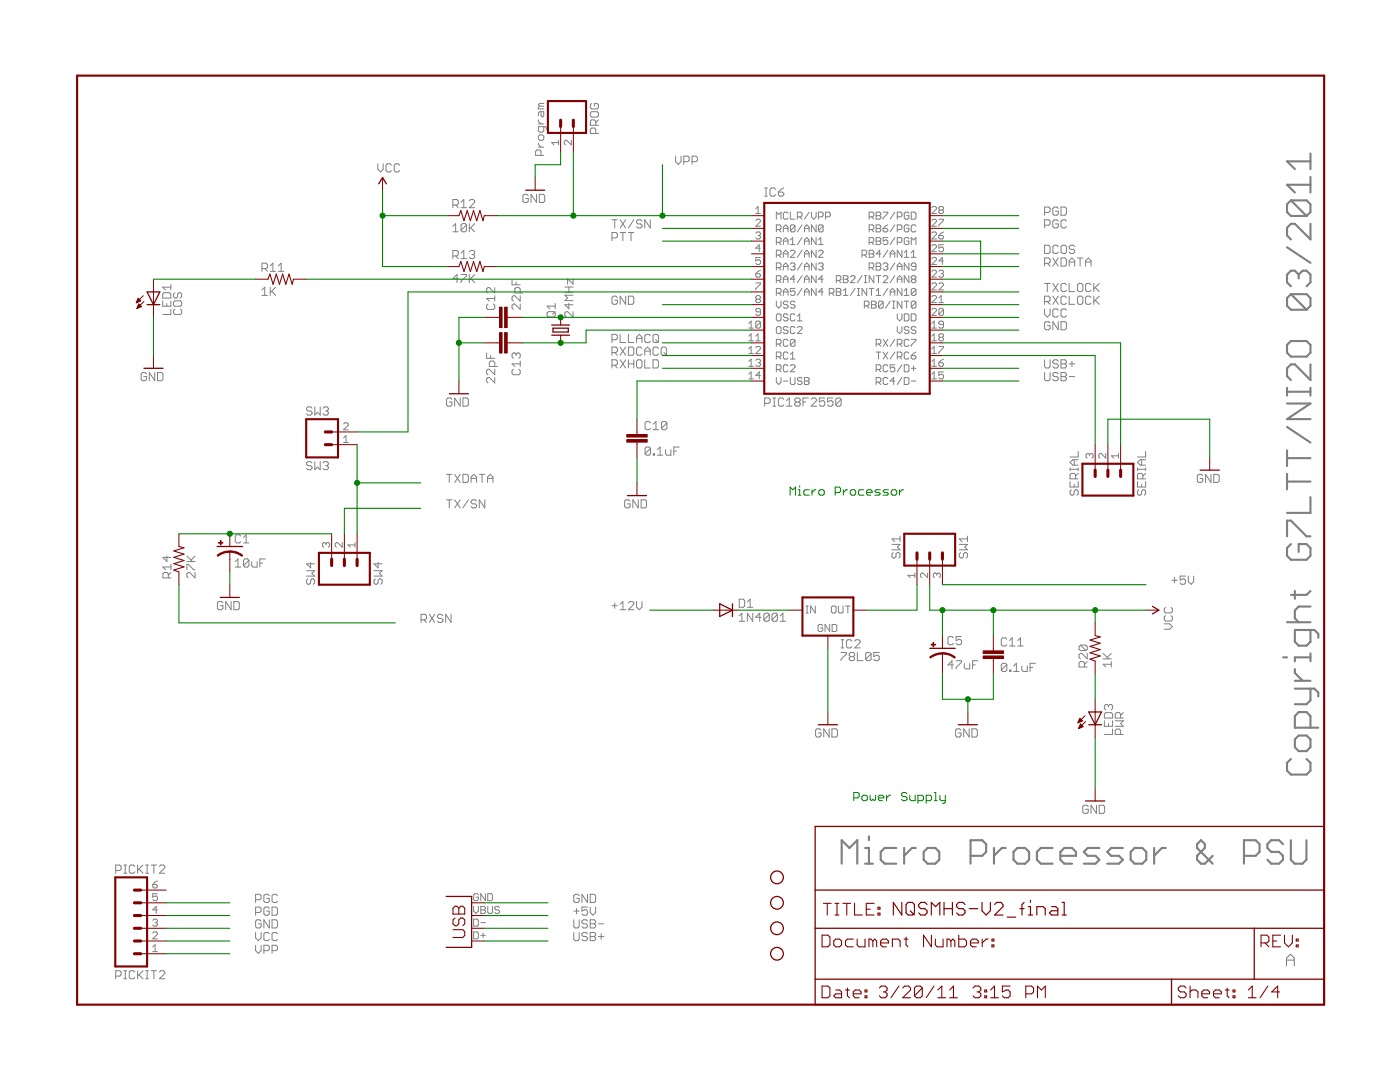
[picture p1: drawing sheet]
<svg xmlns="http://www.w3.org/2000/svg" width="279mm" height="216mm" viewBox="0 0 279 216" stroke-linecap="round" stroke-linejoin="round" font-family="sans-serif">
<g fill="#808080" stroke="#808080" stroke-width=".2">
<path d="M152.6 79.4v1.6z"/>
<path d="M152.6 79.4h.8z"/>
<path d="M153.4 79.4l.3 .3z"/>
<path d="M153.7 79.7v.5z"/>
<path d="M153.7 80.2l-.3 .3z"/>
<path d="M152.6 80.5h.8z"/>
<path d="M154.2 81h.6z"/>
<path d="M154.5 79.4v1.6z"/>
<path d="M154.2 79.4h.6z"/>
<path d="M156.1 79.4l.3 .3z"/>
<path d="M155.6 79.4h.5z"/>
<path d="M155.6 79.4l-.3 .3z"/>
<path d="M155.3 79.7v1.1z"/>
<path d="M155.3 80.8l.3 .2z"/>
<path d="M155.6 81h.5z"/>
<path d="M156.1 81l.3-.2z"/>
<path d="M157 79.9l.5-.5z"/>
<path d="M157.5 79.4v1.6z"/>
<path d="M157 81h1z"/>
<path d="M158.6 79.7l.3-.3z"/>
<path d="M158.9 79.4h.5z"/>
<path d="M159.4 79.4l.3 .3z"/>
<path d="M159.7 79.7v.2z"/>
<path d="M159.7 79.9l-.3 .3z"/>
<path d="M159.4 80.2l.3 .3z"/>
<path d="M159.7 80.5v.3z"/>
<path d="M159.7 80.8l-.3 .2z"/>
<path d="M158.9 81h.5z"/>
<path d="M158.6 80.8l.3 .2z"/>
<path d="M158.6 80.5v.3z"/>
<path d="M158.6 80.5l.3-.3z"/>
<path d="M158.6 79.9l.3 .3z"/>
<path d="M158.6 79.7v.2z"/>
<path d="M158.9 80.2h.5z"/>
<path d="M160.3 79.4v1.6z"/>
<path d="M160.3 79.4h1z"/>
<path d="M160.3 80.2h.5z"/>
<path d="M161.9 81h1.1z"/>
<path d="M163 79.9l-1.1 1.1z"/>
<path d="M163 79.7v.2z"/>
<path d="M162.7 79.4l.3 .3z"/>
<path d="M162.2 79.4h.5z"/>
<path d="M162.2 79.4l-.3 .3z"/>
<path d="M163.5 79.4h1.1z"/>
<path d="M163.5 79.4v.8z"/>
<path d="M163.5 80.2l.6-.3z"/>
<path d="M164.1 79.9h.2z"/>
<path d="M164.3 79.9l.3 .3z"/>
<path d="M164.6 80.2v.6z"/>
<path d="M164.6 80.8l-.3 .2z"/>
<path d="M163.8 81h.5z"/>
<path d="M163.5 80.8l.3 .2z"/>
<path d="M165.2 79.4h1z"/>
<path d="M165.2 79.4v.8z"/>
<path d="M165.2 80.2l.5-.3z"/>
<path d="M165.7 79.9h.3z"/>
<path d="M166 79.9l.2 .3z"/>
<path d="M166.2 80.2v.6z"/>
<path d="M166.2 80.8l-.2 .2z"/>
<path d="M165.4 81h.6z"/>
<path d="M165.2 80.8l.2 .2z"/>
<path d="M166.8 79.7v1.1z"/>
<path d="M166.8 79.7l.3-.3z"/>
<path d="M167.1 79.4h.5z"/>
<path d="M167.6 79.4l.3 .3z"/>
<path d="M167.9 79.7v1.1z"/>
<path d="M167.9 80.8l-.3 .2z"/>
<path d="M167.1 81h.5z"/>
<path d="M166.8 80.8l.3 .2z"/>
<path d="M166.8 80.8l1.1-1.1z"/>
<path d="M75.4 32.7v1.1z"/>
<path d="M75.4 33.8l.5 .5z"/>
<path d="M76.5 33.8l-.6 .5z"/>
<path d="M76.5 32.7v1.1z"/>
<path d="M77.8 32.7l.3 .3z"/>
<path d="M77.3 32.7h.5z"/>
<path d="M77.3 32.7l-.3 .3z"/>
<path d="M77 33v1z"/>
<path d="M77 34l.3 .3z"/>
<path d="M77.3 34.3h.5z"/>
<path d="M77.8 34.3l.3-.3z"/>
<path d="M79.5 32.7l.3 .3z"/>
<path d="M79 32.7h.5z"/>
<path d="M78.7 33l.3-.3z"/>
<path d="M78.7 33v1z"/>
<path d="M78.7 34l.3 .3z"/>
<path d="M79 34.3h.5z"/>
<path d="M79.5 34.3l.3-.3z"/>
<path d="M23.1 193.7v1.6z"/>
<path d="M23.1 193.7h.8z"/>
<path d="M23.9 193.7l.3 .2z"/>
<path d="M24.2 193.9v.6z"/>
<path d="M24.2 194.5l-.3 .3z"/>
<path d="M23.1 194.8h.8z"/>
<path d="M24.7 195.3h.6z"/>
<path d="M25 193.7v1.6z"/>
<path d="M24.7 193.7h.6z"/>
<path d="M26.6 193.7l.3 .2z"/>
<path d="M26.1 193.7h.5z"/>
<path d="M25.8 193.9l.3-.2z"/>
<path d="M25.8 193.9v1.1z"/>
<path d="M25.8 195l.3 .3z"/>
<path d="M26.1 195.3h.5z"/>
<path d="M26.6 195.3l.3-.3z"/>
<path d="M27.5 193.7v1.6z"/>
<path d="M27.5 194.8l1-1.1z"/>
<path d="M27.7 194.5l.8 .8z"/>
<path d="M29.1 195.3h.5z"/>
<path d="M29.4 193.7v1.6z"/>
<path d="M29.1 193.7h.5z"/>
<path d="M30.7 193.7v1.6z"/>
<path d="M30.2 193.7h1.1z"/>
<path d="M31.8 195.3h1.1z"/>
<path d="M31.8 195.3l1.1-1.1z"/>
<path d="M32.9 193.9v.3z"/>
<path d="M32.6 193.7l.3 .2z"/>
<path d="M32.1 193.7h.5z"/>
<path d="M31.8 193.9l.3-.2z"/>
<path d="M34.6 61.9l.3-.2z"/>
<path d="M34.6 61.9v.6z"/>
<path d="M34.6 62.5l.3 .3z"/>
<path d="M34.9 62.8h1.1z"/>
<path d="M36 62.8l.3-.3z"/>
<path d="M36.3 61.9v.6z"/>
<path d="M36 61.7l.3 .2z"/>
<path d="M34.6 60.3v.6z"/>
<path d="M34.6 60.9l.3 .2z"/>
<path d="M34.9 61.1h1.1z"/>
<path d="M36 61.1l.3-.2z"/>
<path d="M36.3 60.3v.6z"/>
<path d="M36 60l.3 .3z"/>
<path d="M34.9 60h1.1z"/>
<path d="M34.9 60l-.3 .3z"/>
<path d="M34.9 58.4l-.3 .3z"/>
<path d="M34.6 58.7v.5z"/>
<path d="M34.6 59.2l.3 .3z"/>
<path d="M34.9 59.5h.3z"/>
<path d="M35.2 59.5l.3-.3z"/>
<path d="M35.5 58.7v.5z"/>
<path d="M35.5 58.7l.2-.3z"/>
<path d="M35.7 58.4h.3z"/>
<path d="M36 58.4l.3 .3z"/>
<path d="M36.3 58.7v.5z"/>
<path d="M36.3 59.2l-.3 .3z"/>
<path d="M29 74.3l.3 .3z"/>
<path d="M28.4 74.3h.6z"/>
<path d="M28.4 74.3l-.2 .3z"/>
<path d="M28.2 74.6v1.1z"/>
<path d="M28.2 75.7l.2 .3z"/>
<path d="M28.4 76h.6z"/>
<path d="M29.3 75.7l-.3 .3z"/>
<path d="M29.3 75.1v.6z"/>
<path d="M28.7 75.1h.6z"/>
<path d="M29.8 74.3v1.7z"/>
<path d="M29.8 74.3l1.1 1.7z"/>
<path d="M30.9 74.3v1.7z"/>
<path d="M31.4 74.3v1.7z"/>
<path d="M31.4 76h.9z"/>
<path d="M32.5 75.7l-.2 .3z"/>
<path d="M32.5 74.6v1.1z"/>
<path d="M32.3 74.3l.2 .3z"/>
<path d="M31.4 74.3h.9z"/>
<path d="M62 92.1l.3 .3z"/>
<path d="M61.4 92.1h.6z"/>
<path d="M61.2 92.4l.2-.3z"/>
<path d="M61.2 92.4v.2z"/>
<path d="M61.2 92.6l.2 .3z"/>
<path d="M61.4 92.9h.6z"/>
<path d="M62 92.9l.3 .3z"/>
<path d="M62.3 93.2v.3z"/>
<path d="M62 93.7l.3-.2z"/>
<path d="M61.4 93.7h.6z"/>
<path d="M61.2 93.5l.2 .2z"/>
<path d="M62.8 92.1v1.6z"/>
<path d="M62.8 93.7l.6-.5z"/>
<path d="M63.4 93.2l.5 .5z"/>
<path d="M63.9 92.1v1.6z"/>
<path d="M64.5 92.4l.2-.3z"/>
<path d="M64.7 92.1h.6z"/>
<path d="M65.3 92.1l.2 .3z"/>
<path d="M65.5 92.4v.2z"/>
<path d="M65.5 92.6l-.2 .3z"/>
<path d="M65 92.9h.3z"/>
<path d="M65.3 92.9l.2 .3z"/>
<path d="M65.5 93.2v.3z"/>
<path d="M65.3 93.7l.2-.2z"/>
<path d="M64.7 93.7h.6z"/>
<path d="M64.5 93.5l.2 .2z"/>
<path d="M74.6 115.8l.3-.3z"/>
<path d="M74.6 115.8v.5z"/>
<path d="M74.6 116.3l.3 .3z"/>
<path d="M74.9 116.6h.3z"/>
<path d="M75.2 116.6l.3-.3z"/>
<path d="M75.5 115.8v.5z"/>
<path d="M75.7 115.5l-.2 .3z"/>
<path d="M75.7 115.5h.3z"/>
<path d="M76 115.5l.3 .3z"/>
<path d="M76.3 115.8v.5z"/>
<path d="M76 116.6l.3-.3z"/>
<path d="M74.6 115h1.7z"/>
<path d="M75.7 114.4l.6 .6z"/>
<path d="M75.7 114.4l.6-.5z"/>
<path d="M74.6 113.9h1.7z"/>
<path d="M74.6 112.5h1.7z"/>
<path d="M74.6 112.5l.9 .8z"/>
<path d="M75.5 112.2v1.1z"/>
<path d="M46.9 112.1l.6-.6z"/>
<path d="M47.5 111.5v1.7z"/>
<path d="M46.9 113.2h1.1z"/>
<path d="M48.6 111.8v1.1z"/>
<path d="M48.6 111.8l.3-.3z"/>
<path d="M48.9 111.5h.5z"/>
<path d="M49.4 111.5l.3 .3z"/>
<path d="M49.7 111.8v1.1z"/>
<path d="M49.7 112.9l-.3 .3z"/>
<path d="M48.9 113.2h.5z"/>
<path d="M48.6 112.9l.3 .3z"/>
<path d="M48.6 112.9l1.1-1.1z"/>
<path d="M50.2 112.1v.8z"/>
<path d="M50.2 112.9l.3 .3z"/>
<path d="M50.5 113.2h.8z"/>
<path d="M51.3 112.1v1.1z"/>
<path d="M51.9 111.5v1.7z"/>
<path d="M51.9 111.5h1.1z"/>
<path d="M51.9 112.4h.5z"/>
<path d="M44.2 120l.3 .3z"/>
<path d="M43.7 120h.5z"/>
<path d="M43.4 120.3l.3-.3z"/>
<path d="M43.4 120.3v1.1z"/>
<path d="M43.4 121.4l.3 .3z"/>
<path d="M43.7 121.7h.5z"/>
<path d="M44.2 121.7l.3-.3z"/>
<path d="M44.5 120.9v.5z"/>
<path d="M43.9 120.9h.6z"/>
<path d="M45 120v1.7z"/>
<path d="M45 120l1.1 1.7z"/>
<path d="M46.1 120v1.7z"/>
<path d="M46.7 120v1.7z"/>
<path d="M46.7 121.7h.8z"/>
<path d="M47.8 121.4l-.3 .3z"/>
<path d="M47.8 120.3v1.1z"/>
<path d="M47.5 120l.3 .3z"/>
<path d="M46.7 120h.8z"/>
<path d="M114.4 62.2v1.1z"/>
<path d="M113.3 62.2l1.1 1.1z"/>
<path d="M113 62.2h.3z"/>
<path d="M112.7 62.4l.3-.2z"/>
<path d="M112.7 62.4v.6z"/>
<path d="M112.7 63l.3 .3z"/>
<path d="M112.7 60.8h1.7z"/>
<path d="M112.7 60.8l.8 .8z"/>
<path d="M113.5 60.5v1.1z"/>
<path d="M112.7 60h1.7z"/>
<path d="M112.7 60l.6-.5z"/>
<path d="M112.7 58.9l.6 .6z"/>
<path d="M112.7 58.9h1.7z"/>
<path d="M112.7 58.4h1.7z"/>
<path d="M113.5 57.3v1.1z"/>
<path d="M112.7 57.3h1.7z"/>
<path d="M113.3 55.6v1.1z"/>
<path d="M113.3 55.6l1.1 1.1z"/>
<path d="M114.4 55.6v1.1z"/>
<path d="M89.9 79.4l.3 .3z"/>
<path d="M89.4 79.4h.5z"/>
<path d="M89.1 79.7l.3-.3z"/>
<path d="M89.1 79.7v1.1z"/>
<path d="M89.1 80.8l.3 .2z"/>
<path d="M89.4 81h.5z"/>
<path d="M90.2 80.8l-.3 .2z"/>
<path d="M90.2 80.2v.6z"/>
<path d="M89.7 80.2h.5z"/>
<path d="M90.7 79.4v1.6z"/>
<path d="M90.7 79.4l1.1 1.6z"/>
<path d="M91.8 79.4v1.6z"/>
<path d="M92.4 79.4v1.6z"/>
<path d="M92.4 81h.8z"/>
<path d="M93.2 81l.3-.2z"/>
<path d="M93.5 79.7v1.1z"/>
<path d="M93.2 79.4l.3 .3z"/>
<path d="M92.4 79.4h.8z"/>
<path d="M125.5 99.7l.2 .3z"/>
<path d="M124.9 99.7h.6z"/>
<path d="M124.7 100l.2-.3z"/>
<path d="M124.7 100v1.1z"/>
<path d="M124.7 101.1l.2 .2z"/>
<path d="M124.9 101.3h.6z"/>
<path d="M125.5 101.3l.2-.2z"/>
<path d="M125.7 100.5v.6z"/>
<path d="M125.2 100.5h.5z"/>
<path d="M126.3 99.7v1.6z"/>
<path d="M126.3 99.7l1.1 1.6z"/>
<path d="M127.4 99.7v1.6z"/>
<path d="M128 99.7v1.6z"/>
<path d="M128 101.3h.8z"/>
<path d="M128.8 101.3l.2-.2z"/>
<path d="M129 100v1.1z"/>
<path d="M128.8 99.7l.2 .3z"/>
<path d="M128 99.7h.8z"/>
<path d="M147.5 122.9l.6-.5z"/>
<path d="M148.1 122.4v1.6z"/>
<path d="M147.5 124h1.1z"/>
<path d="M149.2 122.4v1.6z"/>
<path d="M149.2 122.4l1 1.6z"/>
<path d="M150.2 122.4v1.6z"/>
<path d="M151.6 122.4v1.6z"/>
<path d="M150.8 123.2l.8-.8z"/>
<path d="M150.8 123.2h1.1z"/>
<path d="M152.4 122.6v1.1z"/>
<path d="M152.4 122.6l.3-.2z"/>
<path d="M152.7 122.4h.5z"/>
<path d="M153.2 122.4l.3 .2z"/>
<path d="M153.5 122.6v1.1z"/>
<path d="M153.2 124l.3-.3z"/>
<path d="M152.7 124h.5z"/>
<path d="M152.4 123.7l.3 .3z"/>
<path d="M153.5 122.6l-1.1 1.1z"/>
<path d="M154.1 122.6v1.1z"/>
<path d="M154.1 122.6l.2-.2z"/>
<path d="M154.3 122.4h.6z"/>
<path d="M154.9 122.4l.2 .2z"/>
<path d="M155.1 122.6v1.1z"/>
<path d="M155.1 123.7l-.2 .3z"/>
<path d="M154.3 124h.6z"/>
<path d="M154.1 123.7l.2 .3z"/>
<path d="M155.1 122.6l-1 1.1z"/>
<path d="M155.7 122.9l.5-.5z"/>
<path d="M156.2 122.4v1.6z"/>
<path d="M155.7 124h1.1z"/>
<path d="M163.6 145.4l.2 .3z"/>
<path d="M163 145.4h.6z"/>
<path d="M163 145.4l-.2 .3z"/>
<path d="M162.8 145.7v1.1z"/>
<path d="M162.8 146.8l.2 .3z"/>
<path d="M163 147.1h.6z"/>
<path d="M163.6 147.1l.2-.3z"/>
<path d="M163.8 146.3v.5z"/>
<path d="M163.3 146.3h.5z"/>
<path d="M164.4 145.4v1.7z"/>
<path d="M164.4 145.4l1.1 1.7z"/>
<path d="M165.5 145.4v1.7z"/>
<path d="M166 145.4v1.7z"/>
<path d="M166 147.1h.9z"/>
<path d="M166.9 147.1l.2-.3z"/>
<path d="M167.1 145.7v1.1z"/>
<path d="M166.9 145.4l.2 .3z"/>
<path d="M166 145.4h.9z"/>
<path d="M178.3 110.3l-.3 .2z"/>
<path d="M178 110.5v.6z"/>
<path d="M178 111.1l.3 .2z"/>
<path d="M178.3 111.3h.2z"/>
<path d="M178.5 111.3l.3-.2z"/>
<path d="M178.8 110.5v.6z"/>
<path d="M178.8 110.5l.3-.2z"/>
<path d="M179.1 110.3h.3z"/>
<path d="M179.4 110.3l.2 .2z"/>
<path d="M179.6 110.5v.6z"/>
<path d="M179.6 111.1l-.2 .2z"/>
<path d="M178 109.7h1.6z"/>
<path d="M179.1 109.2l.5 .5z"/>
<path d="M179.1 109.2l.5-.6z"/>
<path d="M178 108.6h1.6z"/>
<path d="M178 107.5l.5 .6z"/>
<path d="M178 107.5h1.6z"/>
<path d="M179.6 107v1.1z"/>
<path d="M190 131.8v1.7z"/>
<path d="M190 131.8l-.8 .9z"/>
<path d="M189.2 132.7h1.1z"/>
<path d="M190.8 131.8h1.1z"/>
<path d="M191.9 131.8v.3z"/>
<path d="M191.9 132.1l-1.1 1.1z"/>
<path d="M190.8 133.2v.3z"/>
<path d="M192.4 132.4v.8z"/>
<path d="M192.4 133.2l.3 .3z"/>
<path d="M192.7 133.5h.8z"/>
<path d="M193.5 132.4v1.1z"/>
<path d="M194.1 131.8v1.7z"/>
<path d="M194.1 131.8h1.1z"/>
<path d="M194.1 132.7h.5z"/>
<path d="M191.5 145.4l.3 .3z"/>
<path d="M191 145.4h.5z"/>
<path d="M191 145.4l-.3 .3z"/>
<path d="M190.7 145.7v1.1z"/>
<path d="M190.7 146.8l.3 .3z"/>
<path d="M191 147.1h.5z"/>
<path d="M191.5 147.1l.3-.3z"/>
<path d="M191.8 146.3v.5z"/>
<path d="M191.2 146.3h.6z"/>
<path d="M192.3 145.4v1.7z"/>
<path d="M192.3 145.4l1.1 1.7z"/>
<path d="M193.4 145.4v1.7z"/>
<path d="M194 145.4v1.7z"/>
<path d="M194 147.1h.8z"/>
<path d="M195 146.8l-.2 .3z"/>
<path d="M195 145.7v1.1z"/>
<path d="M194.8 145.4l.2 .3z"/>
<path d="M194 145.4h.8z"/>
<path d="M222.6 146.6h1.6z"/>
<path d="M222.6 145.8v.8z"/>
<path d="M222.6 145.8l.2-.3z"/>
<path d="M222.8 145.5h.6z"/>
<path d="M223.4 145.5l.2 .3z"/>
<path d="M223.6 145.8v.8z"/>
<path d="M222.6 144.9h1.6z"/>
<path d="M223.6 144.4l.6 .5z"/>
<path d="M223.6 144.4l.6-.6z"/>
<path d="M222.6 143.8h1.6z"/>
<path d="M222.6 143.3h1.6z"/>
<path d="M222.6 142.5v.8z"/>
<path d="M222.6 142.5l.2-.3z"/>
<path d="M222.8 142.2h.6z"/>
<path d="M223.4 142.2l.2 .3z"/>
<path d="M223.6 142.5v.8z"/>
<path d="M223.6 142.7l.6-.5z"/>
<path d="M216.9 160.7l.3 .2z"/>
<path d="M216.4 160.7h.5z"/>
<path d="M216.4 160.7l-.3 .2z"/>
<path d="M216.1 160.9v1.1z"/>
<path d="M216.1 162l.3 .3z"/>
<path d="M216.4 162.3h.5z"/>
<path d="M216.9 162.3l.3-.3z"/>
<path d="M217.2 161.5v.5z"/>
<path d="M216.6 161.5h.6z"/>
<path d="M217.7 160.7v1.6z"/>
<path d="M217.7 160.7l1.1 1.6z"/>
<path d="M218.8 160.7v1.6z"/>
<path d="M219.4 160.7v1.6z"/>
<path d="M219.4 162.3h.8z"/>
<path d="M220.2 162.3l.2-.3z"/>
<path d="M220.4 160.9v1.1z"/>
<path d="M220.2 160.7l.2 .2z"/>
<path d="M219.4 160.7h.8z"/>
<path d="M227.3 97.7l-.3 .3z"/>
<path d="M227 98v.6z"/>
<path d="M227 98.6l.3 .2z"/>
<path d="M227.3 98.8h.3z"/>
<path d="M227.6 98.8l.2-.2z"/>
<path d="M227.8 98v.6z"/>
<path d="M228.1 97.7l-.3 .3z"/>
<path d="M228.1 97.7h.3z"/>
<path d="M228.4 97.7l.2 .3z"/>
<path d="M228.6 98v.6z"/>
<path d="M228.4 98.8l.2-.2z"/>
<path d="M227 96.1v1.1z"/>
<path d="M227 97.2h1.6z"/>
<path d="M228.6 96.1v1.1z"/>
<path d="M227.8 96.6v.6z"/>
<path d="M227 95.5h1.6z"/>
<path d="M227 94.7v.8z"/>
<path d="M227 94.7l.3-.2z"/>
<path d="M227.3 94.5h.5z"/>
<path d="M227.8 94.5l.3 .2z"/>
<path d="M228.1 94.7v.8z"/>
<path d="M228.1 95l.5-.5z"/>
<path d="M228.6 93.4v.5z"/>
<path d="M227 93.6h1.6z"/>
<path d="M227 93.4v.5z"/>
<path d="M227.6 92.8h1z"/>
<path d="M227 92.3l.6 .5z"/>
<path d="M227 92.3l.6-.6z"/>
<path d="M227.6 91.7h1z"/>
<path d="M227.8 91.7v1.1z"/>
<path d="M227 91.2h1.6z"/>
<path d="M228.6 90.1v1.1z"/>
<path d="M239.8 94.7l.2 .2z"/>
<path d="M239.2 94.7h.6z"/>
<path d="M238.9 94.9l.3-.2z"/>
<path d="M238.9 94.9v1.1z"/>
<path d="M238.9 96l.3 .3z"/>
<path d="M239.2 96.3h.6z"/>
<path d="M239.8 96.3l.2-.3z"/>
<path d="M240 95.5v.5z"/>
<path d="M239.5 95.5h.5z"/>
<path d="M240.6 94.7v1.6z"/>
<path d="M240.6 94.7l1.1 1.6z"/>
<path d="M241.7 94.7v1.6z"/>
<path d="M242.2 94.7v1.6z"/>
<path d="M242.2 96.3h.8z"/>
<path d="M243 96.3l.3-.3z"/>
<path d="M243.3 94.9v1.1z"/>
<path d="M243 94.7l.3 .2z"/>
<path d="M242.2 94.7h.8z"/>
<path d="M52.3 57.9l.5-.6z"/>
<path d="M52.8 57.3v1.6z"/>
<path d="M52.3 58.9h1.1z"/>
<path d="M53.9 57.3v1.6z"/>
<path d="M53.9 58.4l1.1-1.1z"/>
<path d="M54.2 58.1l.8 .8z"/>
<path d="M90.4 45.2l.5-.6z"/>
<path d="M90.9 44.6v1.6z"/>
<path d="M90.4 46.2h1.1z"/>
<path d="M92 44.9v1.1z"/>
<path d="M92 44.9l.3-.3z"/>
<path d="M92.3 44.6h.5z"/>
<path d="M92.8 44.6l.3 .3z"/>
<path d="M93.1 44.9v1.1z"/>
<path d="M93.1 46l-.3 .2z"/>
<path d="M92.3 46.2h.5z"/>
<path d="M92 46l.3 .2z"/>
<path d="M92 46l1.1-1.1z"/>
<path d="M93.7 44.6v1.6z"/>
<path d="M93.7 45.7l1-1.1z"/>
<path d="M93.9 45.4l.8 .8z"/>
<path d="M91.2 54.8v1.6z"/>
<path d="M90.4 55.6l.8-.8z"/>
<path d="M90.4 55.6h1.1z"/>
<path d="M92 54.8h1.1z"/>
<path d="M93.1 54.8v.3z"/>
<path d="M92 56.1l1.1-1z"/>
<path d="M92 56.1v.3z"/>
<path d="M93.7 54.8v1.6z"/>
<path d="M93.7 55.9l1-1.1z"/>
<path d="M93.9 55.6l.8 .8z"/>
<path d="M38.9 114.2v1.1z"/>
<path d="M37.8 114.2l1.1 1.1z"/>
<path d="M37.6 114.2h.2z"/>
<path d="M37.6 114.2l-.3 .3z"/>
<path d="M37.3 114.5v.5z"/>
<path d="M37.3 115l.3 .3z"/>
<path d="M37.3 112.6v1.1z"/>
<path d="M37.3 112.6h.3z"/>
<path d="M37.6 112.6l1 1.1z"/>
<path d="M38.6 113.7h.3z"/>
<path d="M37.3 112.1h1.6z"/>
<path d="M37.3 111l1.1 1.1z"/>
<path d="M38.9 111l-.8 .8z"/>
<path d="M220.2 132.5l.5 .6z"/>
<path d="M220.2 132.5h1.6z"/>
<path d="M221.8 132v1.1z"/>
<path d="M220.2 131.5h1.6z"/>
<path d="M220.2 130.4l1.1 1.1z"/>
<path d="M221 131.2l.8-.8z"/>
<path d="M128.7 89.4v1.1z"/>
<path d="M128.7 89.4l.3-.2z"/>
<path d="M129 89.2h.5z"/>
<path d="M129.5 89.2l.3 .2z"/>
<path d="M129.8 89.4v1.1z"/>
<path d="M129.8 90.5l-.3 .3z"/>
<path d="M129 90.8h.5z"/>
<path d="M128.7 90.5l.3 .3z"/>
<path d="M129.8 89.4l-1.1 1.1z"/>
<path d="M130.4 90.5v.3z"/>
<path d="M130.4 90.5h.2z"/>
<path d="M130.6 90.5v.3z"/>
<path d="M130.4 90.8h.2z"/>
<path d="M131.2 89.7l.5-.5z"/>
<path d="M131.7 89.2v1.6z"/>
<path d="M131.2 90.8h1.1z"/>
<path d="M132.8 89.7v.8z"/>
<path d="M132.8 90.5l.3 .3z"/>
<path d="M133.1 90.8h.8z"/>
<path d="M133.9 89.7v1.1z"/>
<path d="M134.5 89.2v1.6z"/>
<path d="M134.5 89.2h1z"/>
<path d="M134.5 90h.5z"/>
<path d="M199.8 132.6v1.1z"/>
<path d="M199.8 132.6l.3-.2z"/>
<path d="M200.1 132.4h.6z"/>
<path d="M200.7 132.4l.2 .2z"/>
<path d="M200.9 132.6v1.1z"/>
<path d="M200.9 133.7l-.2 .3z"/>
<path d="M200.1 134h.6z"/>
<path d="M199.8 133.7l.3 .3z"/>
<path d="M199.8 133.7l1.1-1.1z"/>
<path d="M201.5 133.7v.3z"/>
<path d="M201.5 133.7h.3z"/>
<path d="M201.8 133.7v.3z"/>
<path d="M201.5 134h.3z"/>
<path d="M202.3 132.9l.5-.5z"/>
<path d="M202.8 132.4v1.6z"/>
<path d="M202.3 134h1.1z"/>
<path d="M203.9 132.9v.8z"/>
<path d="M203.9 133.7l.3 .3z"/>
<path d="M204.2 134h.8z"/>
<path d="M205 132.9v1.1z"/>
<path d="M205.6 132.4v1.6z"/>
<path d="M205.6 132.4h1z"/>
<path d="M205.6 133.2h.5z"/>
<path d="M103.8 60.7v1z"/>
<path d="M102.7 60.7l1.1 1z"/>
<path d="M102.5 60.7h.2z"/>
<path d="M102.2 60.9l.3-.2z"/>
<path d="M102.2 60.9v.6z"/>
<path d="M102.2 61.5l.3 .2z"/>
<path d="M103.8 59v1.1z"/>
<path d="M102.7 59l1.1 1.1z"/>
<path d="M102.5 59h.2z"/>
<path d="M102.5 59l-.3 .3z"/>
<path d="M102.2 59.3v.5z"/>
<path d="M102.2 59.8l.3 .3z"/>
<path d="M102.7 58.5h1.6z"/>
<path d="M102.7 57.7v.8z"/>
<path d="M103 57.4l-.3 .3z"/>
<path d="M103 57.4h.5z"/>
<path d="M103.5 57.4l.3 .3z"/>
<path d="M103.8 57.7v.8z"/>
<path d="M102.2 56.8h1.6z"/>
<path d="M102.2 55.8v1z"/>
<path d="M103 56.3v.5z"/>
<path d="M98.7 75.3v1.1z"/>
<path d="M97.7 75.3l1 1.1z"/>
<path d="M97.4 75.3h.3z"/>
<path d="M97.4 75.3l-.3 .3z"/>
<path d="M97.1 75.6v.5z"/>
<path d="M97.1 76.1l.3 .3z"/>
<path d="M98.7 73.7v1.1z"/>
<path d="M97.7 73.7l1 1.1z"/>
<path d="M97.4 73.7h.3z"/>
<path d="M97.4 73.7l-.3 .3z"/>
<path d="M97.1 74v.5z"/>
<path d="M97.1 74.5l.3 .3z"/>
<path d="M97.7 73.1h1.6z"/>
<path d="M97.7 72.3v.8z"/>
<path d="M97.9 72.1l-.2 .2z"/>
<path d="M97.9 72.1h.6z"/>
<path d="M98.5 72.1l.2 .2z"/>
<path d="M98.7 72.3v.8z"/>
<path d="M97.1 71.5h1.6z"/>
<path d="M97.1 70.4v1.1z"/>
<path d="M97.9 70.9v.6z"/>
<path d="M167.8 130.2h1.1z"/>
<path d="M168.9 130.2v.3z"/>
<path d="M168.9 130.5l-1.1 1z"/>
<path d="M167.8 131.5v.3z"/>
<path d="M169.5 130.5l.3-.3z"/>
<path d="M169.8 130.2h.5z"/>
<path d="M170.3 130.2l.3 .3z"/>
<path d="M170.6 130.5v.2z"/>
<path d="M170.3 131l.3-.3z"/>
<path d="M170.3 131l.3 .3z"/>
<path d="M170.6 131.3v.2z"/>
<path d="M170.6 131.5l-.3 .3z"/>
<path d="M169.8 131.8h.5z"/>
<path d="M169.5 131.5l.3 .3z"/>
<path d="M169.5 131.3v.2z"/>
<path d="M169.5 131.3l.3-.3z"/>
<path d="M169.5 130.7l.3 .3z"/>
<path d="M169.5 130.5v.2z"/>
<path d="M169.8 131h.5z"/>
<path d="M171.1 130.2v1.6z"/>
<path d="M171.1 131.8h1.1z"/>
<path d="M172.8 130.5v1z"/>
<path d="M173 130.2l-.2 .3z"/>
<path d="M173 130.2h.6z"/>
<path d="M173.6 130.2l.2 .3z"/>
<path d="M173.8 130.5v1z"/>
<path d="M173.8 131.5l-.2 .3z"/>
<path d="M173 131.8h.6z"/>
<path d="M172.8 131.5l.2 .3z"/>
<path d="M172.8 131.5l1-1z"/>
<path d="M174.4 130.2h1.1z"/>
<path d="M174.4 130.2v.8z"/>
<path d="M174.4 131l.5-.3z"/>
<path d="M174.9 130.7h.3z"/>
<path d="M175.2 130.7l.3 .3z"/>
<path d="M175.5 131v.5z"/>
<path d="M175.2 131.8l.3-.3z"/>
<path d="M174.7 131.8h.5z"/>
<path d="M174.4 131.5l.3 .3z"/>
<path d="M232.3 125.6h1.1z"/>
<path d="M233.4 125.6l.6-.6z"/>
<path d="M233.4 124.5l.6 .5z"/>
<path d="M232.3 124.5h1.1z"/>
<path d="M232.3 123.1l.3-.3z"/>
<path d="M232.3 123.1v.6z"/>
<path d="M232.3 123.7l.3 .2z"/>
<path d="M232.6 123.9h1.1z"/>
<path d="M233.7 123.9l.3-.2z"/>
<path d="M234 123.1v.6z"/>
<path d="M233.7 122.8l.3 .3z"/>
<path d="M232.6 121.2l-.3 .3z"/>
<path d="M232.3 121.5v.5z"/>
<path d="M232.3 122l.3 .3z"/>
<path d="M232.6 122.3h1.1z"/>
<path d="M233.7 122.3l.3-.3z"/>
<path d="M234 121.5v.5z"/>
<path d="M233.7 121.2l.3 .3z"/>
<path d="M106.9 31h1.6z"/>
<path d="M106.9 30.2v.8z"/>
<path d="M106.9 30.2l.3-.3z"/>
<path d="M107.2 29.9h.5z"/>
<path d="M107.7 29.9l.3 .3z"/>
<path d="M108 30.2v.8z"/>
<path d="M107.4 29.4h1.1z"/>
<path d="M107.4 28.8l.6 .6z"/>
<path d="M107.4 28.6v.2z"/>
<path d="M108.5 27.2v.5z"/>
<path d="M108.2 26.9l.3 .3z"/>
<path d="M107.7 26.9h.5z"/>
<path d="M107.7 26.9l-.3 .3z"/>
<path d="M107.4 27.2v.5z"/>
<path d="M107.4 27.7l.3 .3z"/>
<path d="M107.7 28h.5z"/>
<path d="M108.2 28l.3-.3z"/>
<path d="M109 25.5v.3z"/>
<path d="M108.8 25.3l.2 .2z"/>
<path d="M107.4 25.3h1.4z"/>
<path d="M107.4 25.3v.8z"/>
<path d="M107.4 26.1l.3 .3z"/>
<path d="M107.7 26.4h.5z"/>
<path d="M108.2 26.4l.3-.3z"/>
<path d="M108.5 25.3v.8z"/>
<path d="M107.4 24.7h1.1z"/>
<path d="M107.4 24.2l.6 .5z"/>
<path d="M107.4 23.9v.3z"/>
<path d="M107.4 22.6v.5z"/>
<path d="M107.7 22.3l-.3 .3z"/>
<path d="M107.7 22.3h.8z"/>
<path d="M108.5 22.3v.8z"/>
<path d="M108.5 23.1l-.3 .3z"/>
<path d="M108 23.1l.2 .3z"/>
<path d="M108 22.3v.8z"/>
<path d="M107.4 21.7h1.1z"/>
<path d="M107.4 21.5v.2z"/>
<path d="M107.7 21.2l-.3 .3z"/>
<path d="M107.7 21.2h.8z"/>
<path d="M107.4 20.9l.3 .3z"/>
<path d="M107.7 20.6l-.3 .3z"/>
<path d="M107.7 20.6h.8z"/>
<path d="M105.2 38.8l.2 .3z"/>
<path d="M104.6 38.8h.6z"/>
<path d="M104.6 38.8l-.3 .3z"/>
<path d="M104.3 39.1v1z"/>
<path d="M104.3 40.1l.3 .3z"/>
<path d="M104.6 40.4h.6z"/>
<path d="M105.2 40.4l.2-.3z"/>
<path d="M105.4 39.6v.5z"/>
<path d="M104.9 39.6h.5z"/>
<path d="M106 38.8v1.6z"/>
<path d="M106 38.8l1.1 1.6z"/>
<path d="M107.1 38.8v1.6z"/>
<path d="M107.6 38.8v1.6z"/>
<path d="M107.6 40.4h.8z"/>
<path d="M108.4 40.4l.3-.3z"/>
<path d="M108.7 39.1v1z"/>
<path d="M108.4 38.8l.3 .3z"/>
<path d="M107.6 38.8h.8z"/>
<path d="M174.9 67.7v1.4z"/>
<path d="M174.9 67.7h.7z"/>
<path d="M175.6 67.7l.2 .2z"/>
<path d="M175.8 67.9v.5z"/>
<path d="M175.8 68.4l-.2 .2z"/>
<path d="M174.9 68.6h.7z"/>
<path d="M175.3 68.6l.5 .5z"/>
<path d="M176.3 67.7l.9 1.4z"/>
<path d="M177.2 67.7l-.9 1.4z"/>
<path d="M178.6 67.7l-1 1.4z"/>
<path d="M179.1 67.7v1.4z"/>
<path d="M179.1 67.7h.7z"/>
<path d="M179.8 67.7l.2 .2z"/>
<path d="M180 67.9v.5z"/>
<path d="M180 68.4l-.2 .2z"/>
<path d="M179.1 68.6h.7z"/>
<path d="M179.5 68.6l.5 .5z"/>
<path d="M181.2 67.7l.2 .2z"/>
<path d="M180.7 67.7h.5z"/>
<path d="M180.7 67.7l-.2 .2z"/>
<path d="M180.5 67.9v1z"/>
<path d="M180.5 68.9l.2 .2z"/>
<path d="M180.7 69.1h.5z"/>
<path d="M181.2 69.1l.2-.2z"/>
<path d="M181.9 67.7h.9z"/>
<path d="M182.8 67.7v.2z"/>
<path d="M181.9 68.9l.9-1z"/>
<path d="M181.9 68.9v.2z"/>
<path d="M186 67.1l.4-.5z"/>
<path d="M186.4 66.6v1.4z"/>
<path d="M186 68h.9z"/>
<path d="M187.4 66.8l.2-.2z"/>
<path d="M187.6 66.6h.5z"/>
<path d="M188.1 66.6l.2 .2z"/>
<path d="M188.3 66.8v.3z"/>
<path d="M188.1 67.3l.2-.2z"/>
<path d="M188.1 67.3l.2 .2z"/>
<path d="M188.3 67.5v.3z"/>
<path d="M188.1 68l.2-.2z"/>
<path d="M187.6 68h.5z"/>
<path d="M187.4 67.8l.2 .2z"/>
<path d="M187.4 67.5v.3z"/>
<path d="M187.4 67.5l.2-.2z"/>
<path d="M187.4 67.1l.2 .2z"/>
<path d="M187.4 66.8v.3z"/>
<path d="M187.6 67.3h.5z"/>
<path d="M154.9 49.9v1.4z"/>
<path d="M154.9 49.9h.7z"/>
<path d="M155.6 49.9l.3 .3z"/>
<path d="M155.9 50.2v.5z"/>
<path d="M155.9 50.7l-.3 .2z"/>
<path d="M154.9 50.9h.7z"/>
<path d="M155.4 50.9l.5 .4z"/>
<path d="M156.3 50.4v.9z"/>
<path d="M156.8 49.9l-.5 .5z"/>
<path d="M156.8 49.9l.5 .5z"/>
<path d="M157.3 50.4v.9z"/>
<path d="M156.3 50.7h1z"/>
<path d="M157.7 51.3h1z"/>
<path d="M157.7 51.3l1-.9z"/>
<path d="M158.7 50.2v.2z"/>
<path d="M158.4 49.9l.3 .3z"/>
<path d="M158 49.9h.4z"/>
<path d="M158 49.9l-.3 .3z"/>
<path d="M160.1 49.9l-1 1.4z"/>
<path d="M160.5 50.4v.9z"/>
<path d="M161 49.9l-.5 .5z"/>
<path d="M161 49.9l.5 .5z"/>
<path d="M161.5 50.4v.9z"/>
<path d="M160.5 50.7h1z"/>
<path d="M161.9 49.9v1.4z"/>
<path d="M161.9 49.9l1 1.4z"/>
<path d="M162.9 49.9v1.4z"/>
<path d="M163.3 51.3h1z"/>
<path d="M163.3 51.3l1-.9z"/>
<path d="M164.3 50.2v.2z"/>
<path d="M164 49.9l.3 .3z"/>
<path d="M163.6 49.9h.4z"/>
<path d="M163.6 49.9l-.3 .3z"/>
<path d="M151.5 48.8v1.4z"/>
<path d="M151.5 48.8l-.7 .7z"/>
<path d="M150.8 49.5h1z"/>
<path d="M154.9 52.5v1.4z"/>
<path d="M154.9 52.5h.7z"/>
<path d="M155.6 52.5l.3 .2z"/>
<path d="M155.9 52.7v.5z"/>
<path d="M155.9 53.2l-.3 .2z"/>
<path d="M154.9 53.4h.7z"/>
<path d="M155.4 53.4l.5 .5z"/>
<path d="M156.3 52.9v1z"/>
<path d="M156.3 52.9l.5-.4z"/>
<path d="M156.8 52.5l.5 .4z"/>
<path d="M157.3 52.9v1z"/>
<path d="M156.3 53.2h1z"/>
<path d="M157.7 52.7l.3-.2z"/>
<path d="M158 52.5h.4z"/>
<path d="M158.4 52.5l.3 .2z"/>
<path d="M158.7 52.7v.2z"/>
<path d="M158.7 52.9l-.3 .3z"/>
<path d="M158.2 53.2h.2z"/>
<path d="M158.4 53.2l.3 .2z"/>
<path d="M158.7 53.4v.2z"/>
<path d="M158.7 53.6l-.3 .3z"/>
<path d="M158 53.9h.4z"/>
<path d="M157.7 53.6l.3 .3z"/>
<path d="M160.1 52.5l-1 1.4z"/>
<path d="M160.5 52.9v1z"/>
<path d="M160.5 52.9l.5-.4z"/>
<path d="M161 52.5l.5 .4z"/>
<path d="M161.5 52.9v1z"/>
<path d="M160.5 53.2h1z"/>
<path d="M161.9 52.5v1.4z"/>
<path d="M161.9 52.5l1 1.4z"/>
<path d="M162.9 52.5v1.4z"/>
<path d="M163.3 52.7l.3-.2z"/>
<path d="M163.6 52.5h.4z"/>
<path d="M164 52.5l.3 .2z"/>
<path d="M164.3 52.7v.2z"/>
<path d="M164.3 52.9l-.3 .3z"/>
<path d="M163.8 53.2h.2z"/>
<path d="M164 53.2l.3 .2z"/>
<path d="M164.3 53.4v.2z"/>
<path d="M164.3 53.6l-.3 .3z"/>
<path d="M163.6 53.9h.4z"/>
<path d="M163.3 53.6l.3 .3z"/>
<path d="M150.8 51.4h1z"/>
<path d="M150.8 51.4v.7z"/>
<path d="M150.8 52.1l.5-.3z"/>
<path d="M151.3 51.8h.2z"/>
<path d="M151.5 51.8l.3 .3z"/>
<path d="M151.8 52.1v.4z"/>
<path d="M151.8 52.5l-.3 .3z"/>
<path d="M151.1 52.8h.4z"/>
<path d="M150.8 52.5l.3 .3z"/>
<path d="M154.9 55v1.4z"/>
<path d="M154.9 55h.7z"/>
<path d="M155.6 55l.3 .2z"/>
<path d="M155.9 55.2v.5z"/>
<path d="M155.6 55.9l.3-.2z"/>
<path d="M154.9 55.9h.7z"/>
<path d="M155.4 55.9l.5 .5z"/>
<path d="M156.3 55.5v.9z"/>
<path d="M156.3 55.5l.5-.5z"/>
<path d="M156.8 55l.5 .5z"/>
<path d="M157.3 55.5v.9z"/>
<path d="M156.3 55.7h1z"/>
<path d="M158.4 55v1.4z"/>
<path d="M158.4 55l-.7 .7z"/>
<path d="M157.7 55.7h1z"/>
<path d="M160.1 55l-1 1.4z"/>
<path d="M160.5 55.5v.9z"/>
<path d="M160.5 55.5l.5-.5z"/>
<path d="M161 55l.5 .5z"/>
<path d="M161.5 55.5v.9z"/>
<path d="M160.5 55.7h1z"/>
<path d="M161.9 55v1.4z"/>
<path d="M161.9 55l1 1.4z"/>
<path d="M162.9 55v1.4z"/>
<path d="M164 55v1.4z"/>
<path d="M163.3 55.7l.7-.7z"/>
<path d="M163.3 55.7h1z"/>
<path d="M151.3 54.1l.5-.2z"/>
<path d="M151.3 54.1l-.5 .5z"/>
<path d="M150.8 54.6v.5z"/>
<path d="M150.8 55.1l.3 .2z"/>
<path d="M151.1 55.3h.4z"/>
<path d="M151.5 55.3l.3-.2z"/>
<path d="M151.8 54.8v.3z"/>
<path d="M151.5 54.6l.3 .2z"/>
<path d="M150.8 54.6h.7z"/>
<path d="M175.3 70.3v1.3z"/>
<path d="M174.9 70.3h.9z"/>
<path d="M176.3 70.3l.9 1.3z"/>
<path d="M177.2 70.3l-.9 1.3z"/>
<path d="M178.6 70.3l-1 1.3z"/>
<path d="M179.1 70.3v1.3z"/>
<path d="M179.1 70.3h.7z"/>
<path d="M179.8 70.3l.2 .2z"/>
<path d="M180 70.5v.4z"/>
<path d="M180 70.9l-.2 .3z"/>
<path d="M179.1 71.2h.7z"/>
<path d="M179.5 71.2l.5 .4z"/>
<path d="M181.2 70.3l.2 .2z"/>
<path d="M180.7 70.3h.5z"/>
<path d="M180.7 70.3l-.2 .2z"/>
<path d="M180.5 70.5v.9z"/>
<path d="M180.5 71.4l.2 .2z"/>
<path d="M180.7 71.6h.5z"/>
<path d="M181.2 71.6l.2-.2z"/>
<path d="M182.3 70.5l.5-.2z"/>
<path d="M181.9 70.9l.4-.4z"/>
<path d="M181.9 70.9v.5z"/>
<path d="M181.9 71.4l.2 .2z"/>
<path d="M182.1 71.6h.5z"/>
<path d="M182.6 71.6l.2-.2z"/>
<path d="M182.8 71.2v.2z"/>
<path d="M182.6 70.9l.2 .3z"/>
<path d="M181.9 70.9h.7z"/>
<path d="M186.4 69.1l-.4 .5z"/>
<path d="M186.4 69.1v1.4z"/>
<path d="M186 70.5h.9z"/>
<path d="M187.4 69.1h.9z"/>
<path d="M188.3 69.1v.3z"/>
<path d="M188.3 69.4l-.9 .9z"/>
<path d="M187.4 70.3v.2z"/>
<path d="M174.9 72.8v1.4z"/>
<path d="M174.9 72.8h.7z"/>
<path d="M175.6 72.8l.2 .2z"/>
<path d="M175.8 73v.5z"/>
<path d="M175.8 73.5l-.2 .2z"/>
<path d="M174.9 73.7h.7z"/>
<path d="M175.3 73.7l.5 .5z"/>
<path d="M177 72.8l.2 .2z"/>
<path d="M176.5 72.8h.5z"/>
<path d="M176.5 72.8l-.2 .2z"/>
<path d="M176.3 73v1z"/>
<path d="M176.3 74l.2 .2z"/>
<path d="M176.5 74.2h.5z"/>
<path d="M177 74.2l.2-.2z"/>
<path d="M177.6 72.8h1z"/>
<path d="M177.6 72.8v.7z"/>
<path d="M177.6 73.5l.5-.2z"/>
<path d="M178.1 73.3h.2z"/>
<path d="M178.3 73.3l.3 .2z"/>
<path d="M178.6 73.5v.5z"/>
<path d="M178.6 74l-.3 .2z"/>
<path d="M177.9 74.2h.4z"/>
<path d="M177.6 74l.3 .2z"/>
<path d="M180 72.8l-.9 1.4z"/>
<path d="M180.5 72.8v1.4z"/>
<path d="M180.5 74.2h.7z"/>
<path d="M181.2 74.2l.2-.2z"/>
<path d="M181.4 73v1z"/>
<path d="M181.2 72.8l.2 .2z"/>
<path d="M180.5 72.8h.7z"/>
<path d="M181.9 73.5h.9z"/>
<path d="M182.3 73v1z"/>
<path d="M186 72.1l.4-.4z"/>
<path d="M186.4 71.7v1.4z"/>
<path d="M186 73.1h.9z"/>
<path d="M187.8 71.9l.5-.2z"/>
<path d="M187.4 72.4l.4-.5z"/>
<path d="M187.4 72.4v.4z"/>
<path d="M187.4 72.8l.2 .3z"/>
<path d="M187.6 73.1h.5z"/>
<path d="M188.3 72.8l-.2 .3z"/>
<path d="M188.3 72.6v.2z"/>
<path d="M188.1 72.4l.2 .2z"/>
<path d="M187.4 72.4h.7z"/>
<path d="M172.5 60.1v1.4z"/>
<path d="M172.5 60.1h.7z"/>
<path d="M173.2 60.1l.2 .2z"/>
<path d="M173.4 60.3v.5z"/>
<path d="M173.4 60.8l-.2 .2z"/>
<path d="M172.5 61h.7z"/>
<path d="M173 61l.4 .5z"/>
<path d="M173.9 60.1v1.4z"/>
<path d="M173.9 60.1h.7z"/>
<path d="M174.6 60.1l.3 .2z"/>
<path d="M174.9 60.3v.3z"/>
<path d="M174.9 60.6l-.3 .2z"/>
<path d="M174.6 60.8l.3 .2z"/>
<path d="M174.9 61v.3z"/>
<path d="M174.9 61.3l-.3 .2z"/>
<path d="M173.9 61.5h.7z"/>
<path d="M173.9 60.8h.7z"/>
<path d="M175.3 60.3v1z"/>
<path d="M175.3 60.3l.3-.2z"/>
<path d="M175.6 60.1h.4z"/>
<path d="M176 60.1l.3 .2z"/>
<path d="M176.3 60.3v1z"/>
<path d="M176.3 61.3l-.3 .2z"/>
<path d="M175.6 61.5h.4z"/>
<path d="M175.3 61.3l.3 .2z"/>
<path d="M175.3 61.3l1-1z"/>
<path d="M177.6 60.1l-.9 1.4z"/>
<path d="M178.1 61.5h.5z"/>
<path d="M178.3 60.1v1.4z"/>
<path d="M178.1 60.1h.5z"/>
<path d="M179.1 60.1v1.4z"/>
<path d="M179.1 60.1l.9 1.4z"/>
<path d="M180 60.1v1.4z"/>
<path d="M180.9 60.1v1.4z"/>
<path d="M180.5 60.1h.9z"/>
<path d="M181.9 60.3v1z"/>
<path d="M181.9 60.3l.2-.2z"/>
<path d="M182.1 60.1h.5z"/>
<path d="M182.6 60.1l.2 .2z"/>
<path d="M182.8 60.3v1z"/>
<path d="M182.8 61.3l-.2 .2z"/>
<path d="M182.1 61.5h.5z"/>
<path d="M181.9 61.3l.2 .2z"/>
<path d="M181.9 61.3l.9-1z"/>
<path d="M186 60.4h.9z"/>
<path d="M186 60.4l.9-.9z"/>
<path d="M186.9 59.2v.3z"/>
<path d="M186.7 59l.2 .2z"/>
<path d="M186.2 59h.5z"/>
<path d="M186 59.2l.2-.2z"/>
<path d="M187.4 59.5l.4-.5z"/>
<path d="M187.8 59v1.4z"/>
<path d="M187.4 60.4h.9z"/>
<path d="M174.9 75.3v1.4z"/>
<path d="M174.9 75.3h.7z"/>
<path d="M175.6 75.3l.2 .3z"/>
<path d="M175.8 75.6v.4z"/>
<path d="M175.8 76l-.2 .3z"/>
<path d="M174.9 76.3h.7z"/>
<path d="M175.3 76.3l.5 .4z"/>
<path d="M177 75.3l.2 .3z"/>
<path d="M176.5 75.3h.5z"/>
<path d="M176.5 75.3l-.2 .3z"/>
<path d="M176.3 75.6v.9z"/>
<path d="M176.3 76.5l.2 .2z"/>
<path d="M176.5 76.7h.5z"/>
<path d="M177 76.7l.2-.2z"/>
<path d="M178.3 75.3v1.4z"/>
<path d="M178.3 75.3l-.7 .7z"/>
<path d="M177.6 76h1z"/>
<path d="M180 75.3l-.9 1.4z"/>
<path d="M180.5 75.3v1.4z"/>
<path d="M180.5 76.7h.7z"/>
<path d="M181.2 76.7l.2-.2z"/>
<path d="M181.4 75.6v.9z"/>
<path d="M181.2 75.3l.2 .3z"/>
<path d="M180.5 75.3h.7z"/>
<path d="M181.9 76h.9z"/>
<path d="M186 74.7l.4-.5z"/>
<path d="M186.4 74.2v1.4z"/>
<path d="M186 75.6h.9z"/>
<path d="M187.4 74.2h.9z"/>
<path d="M187.4 74.2v.7z"/>
<path d="M187.4 74.9l.4-.2z"/>
<path d="M187.8 74.7h.3z"/>
<path d="M188.1 74.7l.2 .2z"/>
<path d="M188.3 74.9v.5z"/>
<path d="M188.3 75.4l-.2 .2z"/>
<path d="M187.6 75.6h.5z"/>
<path d="M187.4 75.4l.2 .2z"/>
<path d="M172 49.9v1.4z"/>
<path d="M172 49.9h.7z"/>
<path d="M172.7 49.9l.3 .3z"/>
<path d="M173 50.2v.5z"/>
<path d="M173 50.7l-.3 .2z"/>
<path d="M172 50.9h.7z"/>
<path d="M172.5 50.9l.5 .4z"/>
<path d="M173.5 49.9v1.4z"/>
<path d="M173.5 49.9h.7z"/>
<path d="M174.2 49.9l.2 .3z"/>
<path d="M174.4 50.2v.2z"/>
<path d="M174.4 50.4l-.2 .3z"/>
<path d="M174.2 50.7l.2 .2z"/>
<path d="M174.4 50.9v.2z"/>
<path d="M174.4 51.1l-.2 .2z"/>
<path d="M173.5 51.3h.7z"/>
<path d="M173.5 50.7h.7z"/>
<path d="M175.6 49.9v1.4z"/>
<path d="M175.6 49.9l-.7 .8z"/>
<path d="M174.9 50.7h.9z"/>
<path d="M177.2 49.9l-.9 1.4z"/>
<path d="M177.6 50.4v.9z"/>
<path d="M178.1 49.9l-.5 .5z"/>
<path d="M178.1 49.9l.5 .5z"/>
<path d="M178.6 50.4v.9z"/>
<path d="M177.6 50.7h1z"/>
<path d="M179.1 49.9v1.4z"/>
<path d="M179.1 49.9l.9 1.4z"/>
<path d="M180 49.9v1.4z"/>
<path d="M180.9 49.9l-.4 .5z"/>
<path d="M180.9 49.9v1.4z"/>
<path d="M180.5 51.3h.9z"/>
<path d="M182.3 49.9l-.4 .5z"/>
<path d="M182.3 49.9v1.4z"/>
<path d="M181.9 51.3h.9z"/>
<path d="M186 50.2h.9z"/>
<path d="M186 50.2l.9-.9z"/>
<path d="M186.9 49.1v.2z"/>
<path d="M186.7 48.8l.2 .3z"/>
<path d="M186.2 48.8h.5z"/>
<path d="M186 49.1l.2-.3z"/>
<path d="M187.4 48.8h.9z"/>
<path d="M187.4 48.8v.7z"/>
<path d="M187.4 49.5l.4-.2z"/>
<path d="M187.8 49.3h.3z"/>
<path d="M188.1 49.3l.2 .2z"/>
<path d="M188.3 49.5v.5z"/>
<path d="M188.1 50.2l.2-.2z"/>
<path d="M187.6 50.2h.5z"/>
<path d="M187.4 50l.2 .2z"/>
<path d="M173.5 47.4v1.4z"/>
<path d="M173.5 47.4h.7z"/>
<path d="M174.2 47.4l.2 .2z"/>
<path d="M174.4 47.6v.5z"/>
<path d="M174.4 48.1l-.2 .2z"/>
<path d="M173.5 48.3h.7z"/>
<path d="M173.9 48.3l.5 .5z"/>
<path d="M174.9 47.4v1.4z"/>
<path d="M174.9 47.4h.7z"/>
<path d="M175.6 47.4l.2 .2z"/>
<path d="M175.8 47.6v.3z"/>
<path d="M175.8 47.9l-.2 .2z"/>
<path d="M175.6 48.1l.2 .2z"/>
<path d="M175.8 48.3v.3z"/>
<path d="M175.8 48.6l-.2 .2z"/>
<path d="M174.9 48.8h.7z"/>
<path d="M174.9 48.1h.7z"/>
<path d="M176.3 47.4h.9z"/>
<path d="M176.3 47.4v.7z"/>
<path d="M176.3 48.1l.4-.2z"/>
<path d="M176.7 47.9h.3z"/>
<path d="M177 47.9l.2 .2z"/>
<path d="M177.2 48.1v.5z"/>
<path d="M177.2 48.6l-.2 .2z"/>
<path d="M176.5 48.8h.5z"/>
<path d="M176.3 48.6l.2 .2z"/>
<path d="M178.6 47.4l-1 1.4z"/>
<path d="M179.1 47.4v1.4z"/>
<path d="M179.1 47.4h.7z"/>
<path d="M179.8 47.4l.2 .2z"/>
<path d="M180 47.6v.5z"/>
<path d="M180 48.1l-.2 .2z"/>
<path d="M179.1 48.3h.7z"/>
<path d="M181.2 47.4l.2 .2z"/>
<path d="M180.7 47.4h.5z"/>
<path d="M180.5 47.6l.2-.2z"/>
<path d="M180.5 47.6v1z"/>
<path d="M180.5 48.6l.2 .2z"/>
<path d="M180.7 48.8h.5z"/>
<path d="M181.2 48.8l.2-.2z"/>
<path d="M181.4 48.1v.5z"/>
<path d="M180.9 48.1h.5z"/>
<path d="M181.9 47.4v1.4z"/>
<path d="M181.9 47.4l.4 .5z"/>
<path d="M182.3 47.9l.5-.5z"/>
<path d="M182.8 47.4v1.4z"/>
<path d="M186 47.7h.9z"/>
<path d="M186 47.7l.9-.9z"/>
<path d="M186.9 46.5v.3z"/>
<path d="M186.7 46.3l.2 .2z"/>
<path d="M186.2 46.3h.5z"/>
<path d="M186.2 46.3l-.2 .2z"/>
<path d="M187.8 46.5l.5-.2z"/>
<path d="M187.4 47l.4-.5z"/>
<path d="M187.4 47v.5z"/>
<path d="M187.4 47.5l.2 .2z"/>
<path d="M187.6 47.7h.5z"/>
<path d="M188.1 47.7l.2-.2z"/>
<path d="M188.3 47.2v.3z"/>
<path d="M188.1 47l.2 .2z"/>
<path d="M187.4 47h.7z"/>
<path d="M173.5 44.9v1.4z"/>
<path d="M173.5 44.9h.7z"/>
<path d="M174.2 44.9l.2 .2z"/>
<path d="M174.4 45.1v.5z"/>
<path d="M174.4 45.6l-.2 .2z"/>
<path d="M173.5 45.8h.7z"/>
<path d="M173.9 45.8l.5 .5z"/>
<path d="M174.9 44.9v1.4z"/>
<path d="M174.9 44.9h.7z"/>
<path d="M175.6 44.9l.2 .2z"/>
<path d="M175.8 45.1v.2z"/>
<path d="M175.8 45.3l-.2 .3z"/>
<path d="M175.6 45.6l.2 .2z"/>
<path d="M175.8 45.8v.2z"/>
<path d="M175.8 46l-.2 .3z"/>
<path d="M174.9 46.3h.7z"/>
<path d="M174.9 45.6h.7z"/>
<path d="M176.7 45.1l.5-.2z"/>
<path d="M176.7 45.1l-.4 .5z"/>
<path d="M176.3 45.6v.4z"/>
<path d="M176.3 46l.2 .3z"/>
<path d="M176.5 46.3h.5z"/>
<path d="M177 46.3l.2-.3z"/>
<path d="M177.2 45.8v.2z"/>
<path d="M177 45.6l.2 .2z"/>
<path d="M176.3 45.6h.7z"/>
<path d="M178.6 44.9l-1 1.4z"/>
<path d="M179.1 44.9v1.4z"/>
<path d="M179.1 44.9h.7z"/>
<path d="M179.8 44.9l.2 .2z"/>
<path d="M180 45.1v.5z"/>
<path d="M180 45.6l-.2 .2z"/>
<path d="M179.1 45.8h.7z"/>
<path d="M181.2 44.9l.2 .2z"/>
<path d="M180.7 44.9h.5z"/>
<path d="M180.5 45.1l.2-.2z"/>
<path d="M180.5 45.1v.9z"/>
<path d="M180.5 46l.2 .3z"/>
<path d="M180.7 46.3h.5z"/>
<path d="M181.2 46.3l.2-.3z"/>
<path d="M181.4 45.6v.4z"/>
<path d="M180.9 45.6h.5z"/>
<path d="M182.6 44.9l.2 .2z"/>
<path d="M182.1 44.9h.5z"/>
<path d="M182.1 44.9l-.2 .2z"/>
<path d="M181.9 45.1v.9z"/>
<path d="M181.9 46l.2 .3z"/>
<path d="M182.1 46.3h.5z"/>
<path d="M182.6 46.3l.2-.3z"/>
<path d="M186 45.1h.9z"/>
<path d="M186 45.1l.9-.9z"/>
<path d="M186.9 44v.2z"/>
<path d="M186.7 43.8l.2 .2z"/>
<path d="M186.2 43.8h.5z"/>
<path d="M186 44l.2-.2z"/>
<path d="M187.4 43.8h.9z"/>
<path d="M188.3 43.8v.2z"/>
<path d="M187.4 44.9l.9-.9z"/>
<path d="M187.4 44.9v.2z"/>
<path d="M173.5 42.3v1.4z"/>
<path d="M173.5 42.3h.7z"/>
<path d="M174.2 42.3l.2 .3z"/>
<path d="M174.4 42.6v.4z"/>
<path d="M174.4 43l-.2 .3z"/>
<path d="M173.5 43.3h.7z"/>
<path d="M173.9 43.3l.5 .4z"/>
<path d="M174.9 42.3v1.4z"/>
<path d="M174.9 42.3h.7z"/>
<path d="M175.6 42.3l.2 .3z"/>
<path d="M175.8 42.6v.2z"/>
<path d="M175.8 42.8l-.2 .2z"/>
<path d="M175.6 43l.2 .3z"/>
<path d="M175.8 43.3v.2z"/>
<path d="M175.8 43.5l-.2 .2z"/>
<path d="M174.9 43.7h.7z"/>
<path d="M174.9 43h.7z"/>
<path d="M176.3 42.3h.9z"/>
<path d="M177.2 42.3v.3z"/>
<path d="M177.2 42.6l-.9 .9z"/>
<path d="M176.3 43.5v.2z"/>
<path d="M178.6 42.3l-1 1.4z"/>
<path d="M179.1 42.3v1.4z"/>
<path d="M179.1 42.3h.7z"/>
<path d="M179.8 42.3l.2 .3z"/>
<path d="M180 42.6v.4z"/>
<path d="M180 43l-.2 .3z"/>
<path d="M179.1 43.3h.7z"/>
<path d="M181.2 42.3l.2 .3z"/>
<path d="M180.7 42.3h.5z"/>
<path d="M180.7 42.3l-.2 .3z"/>
<path d="M180.5 42.6v.9z"/>
<path d="M180.5 43.5l.2 .2z"/>
<path d="M180.7 43.7h.5z"/>
<path d="M181.2 43.7l.2-.2z"/>
<path d="M181.4 43v.5z"/>
<path d="M180.9 43h.5z"/>
<path d="M181.9 42.3v1.4z"/>
<path d="M181.9 43.7h.7z"/>
<path d="M182.6 43.7l.2-.2z"/>
<path d="M182.8 42.6v.9z"/>
<path d="M182.6 42.3l.2 .3z"/>
<path d="M181.9 42.3h.7z"/>
<path d="M186 42.6h.9z"/>
<path d="M186 42.6l.9-.9z"/>
<path d="M186.9 41.4v.3z"/>
<path d="M186.7 41.2l.2 .2z"/>
<path d="M186.2 41.2h.5z"/>
<path d="M186 41.4l.2-.2z"/>
<path d="M187.4 41.4l.2-.2z"/>
<path d="M187.6 41.2h.5z"/>
<path d="M188.1 41.2l.2 .2z"/>
<path d="M188.3 41.4v.3z"/>
<path d="M188.3 41.7l-.2 .2z"/>
<path d="M188.1 41.9l.2 .2z"/>
<path d="M188.3 42.1v.3z"/>
<path d="M188.1 42.6l.2-.2z"/>
<path d="M187.6 42.6h.5z"/>
<path d="M187.4 42.4l.2 .2z"/>
<path d="M187.4 42.1v.3z"/>
<path d="M187.4 42.1l.2-.2z"/>
<path d="M187.4 41.7l.2 .2z"/>
<path d="M187.4 41.4v.3z"/>
<path d="M187.6 41.9h.5z"/>
<path d="M154.9 60.1v.9z"/>
<path d="M154.9 61l.5 .5z"/>
<path d="M155.9 61l-.5 .5z"/>
<path d="M155.9 60.1v.9z"/>
<path d="M157 60.1l.3 .2z"/>
<path d="M156.6 60.1h.4z"/>
<path d="M156.3 60.3l.3-.2z"/>
<path d="M156.3 60.3v.3z"/>
<path d="M156.3 60.6l.3 .2z"/>
<path d="M156.6 60.8h.4z"/>
<path d="M157 60.8l.3 .2z"/>
<path d="M157.3 61v.3z"/>
<path d="M157.3 61.3l-.3 .2z"/>
<path d="M156.6 61.5h.4z"/>
<path d="M156.3 61.3l.3 .2z"/>
<path d="M158.4 60.1l.3 .2z"/>
<path d="M158 60.1h.4z"/>
<path d="M158 60.1l-.3 .2z"/>
<path d="M157.7 60.3v.3z"/>
<path d="M157.7 60.6l.3 .2z"/>
<path d="M158 60.8h.4z"/>
<path d="M158.4 60.8l.3 .2z"/>
<path d="M158.7 61v.3z"/>
<path d="M158.7 61.3l-.3 .2z"/>
<path d="M158 61.5h.4z"/>
<path d="M157.7 61.3l.3 .2z"/>
<path d="M150.8 59.2l.3-.2z"/>
<path d="M151.1 59h.4z"/>
<path d="M151.5 59l.3 .2z"/>
<path d="M151.8 59.2v.3z"/>
<path d="M151.8 59.5l-.3 .2z"/>
<path d="M151.5 59.7l.3 .2z"/>
<path d="M151.8 59.9v.3z"/>
<path d="M151.8 60.2l-.3 .2z"/>
<path d="M151.1 60.4h.4z"/>
<path d="M150.8 60.2l.3 .2z"/>
<path d="M150.8 59.9v.3z"/>
<path d="M150.8 59.9l.3-.2z"/>
<path d="M150.8 59.5l.3 .2z"/>
<path d="M150.8 59.2v.3z"/>
<path d="M151.1 59.7h.4z"/>
<path d="M179.1 65.2v.9z"/>
<path d="M179.1 66.1l.4 .5z"/>
<path d="M179.5 66.6l.5-.5z"/>
<path d="M180 65.2v.9z"/>
<path d="M181.2 65.2l.2 .2z"/>
<path d="M180.7 65.2h.5z"/>
<path d="M180.5 65.4l.2-.2z"/>
<path d="M180.5 65.4v.2z"/>
<path d="M180.5 65.6l.2 .3z"/>
<path d="M180.7 65.9h.5z"/>
<path d="M181.2 65.9l.2 .2z"/>
<path d="M181.4 66.1v.2z"/>
<path d="M181.4 66.3l-.2 .3z"/>
<path d="M180.7 66.6h.5z"/>
<path d="M180.5 66.3l.2 .3z"/>
<path d="M182.6 65.2l.2 .2z"/>
<path d="M182.1 65.2h.5z"/>
<path d="M182.1 65.2l-.2 .2z"/>
<path d="M181.9 65.4v.2z"/>
<path d="M181.9 65.6l.2 .3z"/>
<path d="M182.1 65.9h.5z"/>
<path d="M182.6 65.9l.2 .2z"/>
<path d="M182.8 66.1v.2z"/>
<path d="M182.8 66.3l-.2 .3z"/>
<path d="M182.1 66.6h.5z"/>
<path d="M181.9 66.3l.2 .3z"/>
<path d="M186 64.5l.4-.4z"/>
<path d="M186.4 64.1v1.4z"/>
<path d="M186 65.5h.9z"/>
<path d="M187.4 65.2l.2 .3z"/>
<path d="M187.6 65.5h.5z"/>
<path d="M188.1 65.5l.2-.3z"/>
<path d="M188.3 64.3v.9z"/>
<path d="M188.1 64.1l.2 .2z"/>
<path d="M187.6 64.1h.5z"/>
<path d="M187.6 64.1l-.2 .2z"/>
<path d="M187.4 64.3v.2z"/>
<path d="M187.4 64.5l.2 .3z"/>
<path d="M187.6 64.8h.7z"/>
<path d="M152.6 39.1h.5z"/>
<path d="M152.9 37.5v1.6z"/>
<path d="M152.6 37.5h.5z"/>
<path d="M154.5 37.5l.3 .3z"/>
<path d="M154 37.5h.5z"/>
<path d="M154 37.5l-.3 .3z"/>
<path d="M153.7 37.8v1.1z"/>
<path d="M153.7 38.9l.3 .2z"/>
<path d="M154 39.1h.5z"/>
<path d="M154.5 39.1l.3-.2z"/>
<path d="M155.9 37.8l.5-.3z"/>
<path d="M155.9 37.8l-.6 .5z"/>
<path d="M155.3 38.3v.6z"/>
<path d="M155.3 38.9l.3 .2z"/>
<path d="M155.6 39.1h.5z"/>
<path d="M156.1 39.1l.3-.2z"/>
<path d="M156.4 38.6v.3z"/>
<path d="M156.1 38.3l.3 .3z"/>
<path d="M155.3 38.3h.8z"/>
<path d="M166.9 55v1.4z"/>
<path d="M166.9 55h.7z"/>
<path d="M167.6 55l.2 .2z"/>
<path d="M167.8 55.2v.5z"/>
<path d="M167.6 55.9l.2-.2z"/>
<path d="M166.9 55.9h.7z"/>
<path d="M167.4 55.9l.4 .5z"/>
<path d="M168.3 55v1.4z"/>
<path d="M168.3 55h.7z"/>
<path d="M169 55l.2 .2z"/>
<path d="M169.2 55.2v.3z"/>
<path d="M169.2 55.5l-.2 .2z"/>
<path d="M169 55.7l.2 .2z"/>
<path d="M169.2 55.9v.3z"/>
<path d="M169.2 56.2l-.2 .2z"/>
<path d="M168.3 56.4h.7z"/>
<path d="M168.3 55.7h.7z"/>
<path d="M169.7 56.4h.9z"/>
<path d="M169.7 56.4l.9-.9z"/>
<path d="M170.6 55.2v.3z"/>
<path d="M170.4 55l.2 .2z"/>
<path d="M169.9 55h.5z"/>
<path d="M169.9 55l-.2 .2z"/>
<path d="M172 55l-.9 1.4z"/>
<path d="M172.5 56.4h.5z"/>
<path d="M172.7 55v1.4z"/>
<path d="M172.5 55h.5z"/>
<path d="M173.5 55v1.4z"/>
<path d="M173.5 55l.9 1.4z"/>
<path d="M174.4 55v1.4z"/>
<path d="M175.3 55v1.4z"/>
<path d="M174.9 55h.9z"/>
<path d="M176.3 56.4h.9z"/>
<path d="M176.3 56.4l.9-.9z"/>
<path d="M177.2 55.2v.3z"/>
<path d="M177 55l.2 .2z"/>
<path d="M176.5 55h.5z"/>
<path d="M176.5 55l-.2 .2z"/>
<path d="M178.6 55l-1 1.4z"/>
<path d="M179.1 55.5v.9z"/>
<path d="M179.5 55l-.4 .5z"/>
<path d="M179.5 55l.5 .5z"/>
<path d="M180 55.5v.9z"/>
<path d="M179.1 55.7h.9z"/>
<path d="M180.5 55v1.4z"/>
<path d="M180.5 55l.9 1.4z"/>
<path d="M181.4 55v1.4z"/>
<path d="M181.9 55.2l.2-.2z"/>
<path d="M182.1 55h.5z"/>
<path d="M182.6 55l.2 .2z"/>
<path d="M182.8 55.2v.3z"/>
<path d="M182.6 55.7l.2-.2z"/>
<path d="M182.6 55.7l.2 .2z"/>
<path d="M182.8 55.9v.3z"/>
<path d="M182.8 56.2l-.2 .2z"/>
<path d="M182.1 56.4h.5z"/>
<path d="M181.9 56.2l.2 .2z"/>
<path d="M181.9 55.9v.3z"/>
<path d="M181.9 55.9l.2-.2z"/>
<path d="M181.9 55.5l.2 .2z"/>
<path d="M181.9 55.2v.3z"/>
<path d="M182.1 55.7h.5z"/>
<path d="M186 55.3h.9z"/>
<path d="M186 55.3l.9-.9z"/>
<path d="M186.9 54.1v.3z"/>
<path d="M186.7 53.9l.2 .2z"/>
<path d="M186.2 53.9h.5z"/>
<path d="M186.2 53.9l-.2 .2z"/>
<path d="M187.4 54.1l.2-.2z"/>
<path d="M187.6 53.9h.5z"/>
<path d="M188.1 53.9l.2 .2z"/>
<path d="M188.3 54.1v.3z"/>
<path d="M188.1 54.6l.2-.2z"/>
<path d="M187.8 54.6h.3z"/>
<path d="M188.1 54.6l.2 .2z"/>
<path d="M188.3 54.8v.3z"/>
<path d="M188.3 55.1l-.2 .2z"/>
<path d="M187.6 55.3h.5z"/>
<path d="M187.4 55.1l.2 .2z"/>
<path d="M165.5 57.6v1.3z"/>
<path d="M165.5 57.6h.7z"/>
<path d="M166.2 57.6l.2 .2z"/>
<path d="M166.4 57.8v.4z"/>
<path d="M166.4 58.2l-.2 .3z"/>
<path d="M165.5 58.5h.7z"/>
<path d="M166 58.5l.4 .4z"/>
<path d="M166.9 57.6v1.3z"/>
<path d="M166.9 57.6h.7z"/>
<path d="M167.6 57.6l.2 .2z"/>
<path d="M167.8 57.8v.2z"/>
<path d="M167.8 58l-.2 .2z"/>
<path d="M167.6 58.2l.2 .3z"/>
<path d="M167.8 58.5v.2z"/>
<path d="M167.8 58.7l-.2 .2z"/>
<path d="M166.9 58.9h.7z"/>
<path d="M166.9 58.2h.7z"/>
<path d="M168.8 57.6l-.5 .4z"/>
<path d="M168.8 57.6v1.3z"/>
<path d="M168.3 58.9h.9z"/>
<path d="M170.6 57.6l-.9 1.3z"/>
<path d="M171.1 58.9h.5z"/>
<path d="M171.3 57.6v1.3z"/>
<path d="M171.1 57.6h.5z"/>
<path d="M172 57.6v1.3z"/>
<path d="M172 57.6l1 1.3z"/>
<path d="M173 57.6v1.3z"/>
<path d="M173.9 57.6v1.3z"/>
<path d="M173.5 57.6h.9z"/>
<path d="M174.9 58l.4-.4z"/>
<path d="M175.3 57.6v1.3z"/>
<path d="M174.9 58.9h.9z"/>
<path d="M177.2 57.6l-.9 1.3z"/>
<path d="M177.6 58v.9z"/>
<path d="M177.6 58l.5-.4z"/>
<path d="M178.1 57.6l.5 .4z"/>
<path d="M178.6 58v.9z"/>
<path d="M177.6 58.2h1z"/>
<path d="M179.1 57.6v1.3z"/>
<path d="M179.1 57.6l.9 1.3z"/>
<path d="M180 57.6v1.3z"/>
<path d="M180.5 58l.4-.4z"/>
<path d="M180.9 57.6v1.3z"/>
<path d="M180.5 58.9h.9z"/>
<path d="M181.9 57.8v.9z"/>
<path d="M181.9 57.8l.2-.2z"/>
<path d="M182.1 57.6h.5z"/>
<path d="M182.6 57.6l.2 .2z"/>
<path d="M182.8 57.8v.9z"/>
<path d="M182.6 58.9l.2-.2z"/>
<path d="M182.1 58.9h.5z"/>
<path d="M181.9 58.7l.2 .2z"/>
<path d="M181.9 58.7l.9-.9z"/>
<path d="M186 57.8h.9z"/>
<path d="M186 57.8l.9-.9z"/>
<path d="M186.9 56.7v.2z"/>
<path d="M186.7 56.5l.2 .2z"/>
<path d="M186.2 56.5h.5z"/>
<path d="M186 56.7l.2-.2z"/>
<path d="M187.4 57.8h.9z"/>
<path d="M187.4 57.8l.9-.9z"/>
<path d="M188.3 56.7v.2z"/>
<path d="M188.1 56.5l.2 .2z"/>
<path d="M187.6 56.5h.5z"/>
<path d="M187.6 56.5l-.2 .2z"/>
<path d="M155.2 65.2h.4z"/>
<path d="M155.2 65.2l-.3 .2z"/>
<path d="M154.9 65.4v.9z"/>
<path d="M154.9 66.3l.3 .3z"/>
<path d="M155.2 66.6h.4z"/>
<path d="M155.6 66.6l.3-.3z"/>
<path d="M155.9 65.4v.9z"/>
<path d="M155.6 65.2l.3 .2z"/>
<path d="M157 65.2l.3 .2z"/>
<path d="M156.6 65.2h.4z"/>
<path d="M156.3 65.4l.3-.2z"/>
<path d="M156.3 65.4v.2z"/>
<path d="M156.3 65.6l.3 .3z"/>
<path d="M156.6 65.9h.4z"/>
<path d="M157 65.9l.3 .2z"/>
<path d="M157.3 66.1v.2z"/>
<path d="M157.3 66.3l-.3 .3z"/>
<path d="M156.6 66.6h.4z"/>
<path d="M156.3 66.3l.3 .3z"/>
<path d="M158.4 65.2l.3 .2z"/>
<path d="M158 65.2h.4z"/>
<path d="M158 65.2l-.3 .2z"/>
<path d="M157.7 65.4v.9z"/>
<path d="M157.7 66.3l.3 .3z"/>
<path d="M158 66.6h.4z"/>
<path d="M158.4 66.6l.3-.3z"/>
<path d="M159.1 66.6h1z"/>
<path d="M159.1 66.6l1-1z"/>
<path d="M160.1 65.4v.2z"/>
<path d="M159.8 65.2l.3 .2z"/>
<path d="M159.4 65.2h.4z"/>
<path d="M159.1 65.4l.3-.2z"/>
<path d="M149.4 64.5l.5-.4z"/>
<path d="M149.9 64.1v1.4z"/>
<path d="M149.4 65.5h1z"/>
<path d="M150.8 64.3v.9z"/>
<path d="M150.8 64.3l.3-.2z"/>
<path d="M151.1 64.1h.4z"/>
<path d="M151.5 64.1l.3 .2z"/>
<path d="M151.8 64.3v.9z"/>
<path d="M151.8 65.2l-.3 .3z"/>
<path d="M151.1 65.5h.4z"/>
<path d="M150.8 65.2l.3 .3z"/>
<path d="M150.8 65.2l1-.9z"/>
<path d="M155.2 62.6h.4z"/>
<path d="M155.2 62.6l-.3 .3z"/>
<path d="M154.9 62.9v.9z"/>
<path d="M154.9 63.8l.3 .2z"/>
<path d="M155.2 64h.4z"/>
<path d="M155.6 64l.3-.2z"/>
<path d="M155.9 62.9v.9z"/>
<path d="M155.6 62.6l.3 .3z"/>
<path d="M157 62.6l.3 .3z"/>
<path d="M156.6 62.6h.4z"/>
<path d="M156.6 62.6l-.3 .3z"/>
<path d="M156.3 62.9v.2z"/>
<path d="M156.3 63.1l.3 .2z"/>
<path d="M156.6 63.3h.4z"/>
<path d="M157 63.3l.3 .3z"/>
<path d="M157.3 63.6v.2z"/>
<path d="M157.3 63.8l-.3 .2z"/>
<path d="M156.6 64h.4z"/>
<path d="M156.3 63.8l.3 .2z"/>
<path d="M158.4 62.6l.3 .3z"/>
<path d="M158 62.6h.4z"/>
<path d="M158 62.6l-.3 .3z"/>
<path d="M157.7 62.9v.9z"/>
<path d="M157.7 63.8l.3 .2z"/>
<path d="M158 64h.4z"/>
<path d="M158.4 64l.3-.2z"/>
<path d="M159.6 62.6l-.5 .5z"/>
<path d="M159.6 62.6v1.4z"/>
<path d="M159.1 64h1z"/>
<path d="M150.8 62.7l.3 .2z"/>
<path d="M151.1 62.9h.4z"/>
<path d="M151.5 62.9l.3-.2z"/>
<path d="M151.8 61.8v.9z"/>
<path d="M151.5 61.5l.3 .3z"/>
<path d="M151.1 61.5h.4z"/>
<path d="M151.1 61.5l-.3 .3z"/>
<path d="M150.8 61.8v.2z"/>
<path d="M150.8 62l.3 .2z"/>
<path d="M151.1 62.2h.7z"/>
<path d="M154.9 44.9v1.4z"/>
<path d="M154.9 44.9h.7z"/>
<path d="M155.6 44.9l.3 .2z"/>
<path d="M155.9 45.1v.5z"/>
<path d="M155.9 45.6l-.3 .2z"/>
<path d="M154.9 45.8h.7z"/>
<path d="M155.4 45.8l.5 .5z"/>
<path d="M156.3 45.3v1z"/>
<path d="M156.3 45.3l.5-.4z"/>
<path d="M156.8 44.9l.5 .4z"/>
<path d="M157.3 45.3v1z"/>
<path d="M156.3 45.6h1z"/>
<path d="M157.7 45.1v.9z"/>
<path d="M157.7 45.1l.3-.2z"/>
<path d="M158 44.9h.4z"/>
<path d="M158.4 44.9l.3 .2z"/>
<path d="M158.7 45.1v.9z"/>
<path d="M158.7 46l-.3 .3z"/>
<path d="M158 46.3h.4z"/>
<path d="M157.7 46l.3 .3z"/>
<path d="M158.7 45.1l-1 .9z"/>
<path d="M160.1 44.9l-1 1.4z"/>
<path d="M160.5 45.3v1z"/>
<path d="M160.5 45.3l.5-.4z"/>
<path d="M161 44.9l.5 .4z"/>
<path d="M161.5 45.3v1z"/>
<path d="M160.5 45.6h1z"/>
<path d="M161.9 44.9v1.4z"/>
<path d="M161.9 44.9l1 1.4z"/>
<path d="M162.9 44.9v1.4z"/>
<path d="M163.3 45.1v.9z"/>
<path d="M163.3 45.1l.3-.2z"/>
<path d="M163.6 44.9h.4z"/>
<path d="M164 44.9l.3 .2z"/>
<path d="M164.3 45.1v.9z"/>
<path d="M164.3 46l-.3 .3z"/>
<path d="M163.6 46.3h.4z"/>
<path d="M163.3 46l.3 .3z"/>
<path d="M163.3 46l1-.9z"/>
<path d="M150.8 45.1h1z"/>
<path d="M150.8 45.1l1-.9z"/>
<path d="M151.8 44v.2z"/>
<path d="M151.5 43.8l.3 .2z"/>
<path d="M151.1 43.8h.4z"/>
<path d="M150.8 44l.3-.2z"/>
<path d="M154.9 47.4v1.4z"/>
<path d="M154.9 47.4h.7z"/>
<path d="M155.6 47.4l.3 .2z"/>
<path d="M155.9 47.6v.5z"/>
<path d="M155.9 48.1l-.3 .2z"/>
<path d="M154.9 48.3h.7z"/>
<path d="M155.4 48.3l.5 .5z"/>
<path d="M156.3 47.9v.9z"/>
<path d="M156.3 47.9l.5-.5z"/>
<path d="M156.8 47.4l.5 .5z"/>
<path d="M157.3 47.9v.9z"/>
<path d="M156.3 48.1h1z"/>
<path d="M158.2 47.4l-.5 .5z"/>
<path d="M158.2 47.4v1.4z"/>
<path d="M157.7 48.8h1z"/>
<path d="M160.1 47.4l-1 1.4z"/>
<path d="M160.5 47.9v.9z"/>
<path d="M160.5 47.9l.5-.5z"/>
<path d="M161 47.4l.5 .5z"/>
<path d="M161.5 47.9v.9z"/>
<path d="M160.5 48.1h1z"/>
<path d="M161.9 47.4v1.4z"/>
<path d="M161.9 47.4l1 1.4z"/>
<path d="M162.9 47.4v1.4z"/>
<path d="M163.3 47.9l.5-.5z"/>
<path d="M163.8 47.4v1.4z"/>
<path d="M163.3 48.8h1z"/>
<path d="M150.8 46.5l.3-.2z"/>
<path d="M151.1 46.3h.4z"/>
<path d="M151.5 46.3l.3 .2z"/>
<path d="M151.8 46.5v.3z"/>
<path d="M151.5 47l.3-.2z"/>
<path d="M151.3 47h.2z"/>
<path d="M151.5 47l.3 .2z"/>
<path d="M151.8 47.2v.3z"/>
<path d="M151.8 47.5l-.3 .2z"/>
<path d="M151.1 47.7h.4z"/>
<path d="M150.8 47.5l.3 .2z"/>
<path d="M154.9 57.6v1.3z"/>
<path d="M154.9 57.6h.7z"/>
<path d="M155.6 57.6l.3 .2z"/>
<path d="M155.9 57.8v.4z"/>
<path d="M155.9 58.2l-.3 .3z"/>
<path d="M154.9 58.5h.7z"/>
<path d="M155.4 58.5l.5 .4z"/>
<path d="M156.3 58v.9z"/>
<path d="M156.3 58l.5-.4z"/>
<path d="M156.8 57.6l.5 .4z"/>
<path d="M157.3 58v.9z"/>
<path d="M156.3 58.2h1z"/>
<path d="M157.7 57.6h1z"/>
<path d="M157.7 57.6v.6z"/>
<path d="M157.7 58.2l.5-.2z"/>
<path d="M158.2 58h.2z"/>
<path d="M158.4 58l.3 .2z"/>
<path d="M158.7 58.2v.5z"/>
<path d="M158.7 58.7l-.3 .2z"/>
<path d="M158 58.9h.4z"/>
<path d="M157.7 58.7l.3 .2z"/>
<path d="M160.1 57.6l-1 1.3z"/>
<path d="M160.5 58v.9z"/>
<path d="M160.5 58l.5-.4z"/>
<path d="M161 57.6l.5 .4z"/>
<path d="M161.5 58v.9z"/>
<path d="M160.5 58.2h1z"/>
<path d="M161.9 57.6v1.3z"/>
<path d="M161.9 57.6l1 1.3z"/>
<path d="M162.9 57.6v1.3z"/>
<path d="M164 57.6v1.3z"/>
<path d="M164 57.6l-.7 .6z"/>
<path d="M163.3 58.2h1z"/>
<path d="M150.8 56.5h1z"/>
<path d="M151.8 56.5v.2z"/>
<path d="M151.8 56.7l-1 .9z"/>
<path d="M150.8 57.6v.2z"/>
<path d="M154.9 42.3v1.4z"/>
<path d="M154.9 42.3l.5 .5z"/>
<path d="M155.9 42.3l-.5 .5z"/>
<path d="M155.9 42.3v1.4z"/>
<path d="M157 42.3l.3 .3z"/>
<path d="M156.6 42.3h.4z"/>
<path d="M156.6 42.3l-.3 .3z"/>
<path d="M156.3 42.6v.9z"/>
<path d="M156.3 43.5l.3 .2z"/>
<path d="M156.6 43.7h.4z"/>
<path d="M157 43.7l.3-.2z"/>
<path d="M157.7 42.3v1.4z"/>
<path d="M157.7 43.7h1z"/>
<path d="M159.1 42.3v1.4z"/>
<path d="M159.1 42.3h.7z"/>
<path d="M159.8 42.3l.3 .3z"/>
<path d="M160.1 42.6v.4z"/>
<path d="M160.1 43l-.3 .3z"/>
<path d="M159.1 43.3h.7z"/>
<path d="M159.6 43.3l.5 .4z"/>
<path d="M161.5 42.3l-1 1.4z"/>
<path d="M161.9 42.3v1z"/>
<path d="M161.9 43.3l.5 .4z"/>
<path d="M162.4 43.7l.5-.4z"/>
<path d="M162.9 42.3v1z"/>
<path d="M163.3 42.3v1.4z"/>
<path d="M163.3 42.3h.7z"/>
<path d="M164 42.3l.3 .3z"/>
<path d="M164.3 42.6v.4z"/>
<path d="M164.3 43l-.3 .3z"/>
<path d="M163.3 43.3h.7z"/>
<path d="M164.8 42.3v1.4z"/>
<path d="M164.8 42.3h.7z"/>
<path d="M165.5 42.3l.2 .3z"/>
<path d="M165.7 42.6v.4z"/>
<path d="M165.7 43l-.2 .3z"/>
<path d="M164.8 43.3h.7z"/>
<path d="M150.8 41.7l.5-.5z"/>
<path d="M151.3 41.2v1.4z"/>
<path d="M150.8 42.6h1z"/>
<path d="M173.5 52.5v1.4z"/>
<path d="M173.5 52.5h.7z"/>
<path d="M174.2 52.5l.2 .2z"/>
<path d="M174.4 52.7v.5z"/>
<path d="M174.4 53.2l-.2 .2z"/>
<path d="M173.5 53.4h.7z"/>
<path d="M173.9 53.4l.5 .5z"/>
<path d="M174.9 52.5v1.4z"/>
<path d="M174.9 52.5h.7z"/>
<path d="M175.6 52.5l.2 .2z"/>
<path d="M175.8 52.7v.2z"/>
<path d="M175.8 52.9l-.2 .3z"/>
<path d="M175.6 53.2l.2 .2z"/>
<path d="M175.8 53.4v.2z"/>
<path d="M175.8 53.6l-.2 .3z"/>
<path d="M174.9 53.9h.7z"/>
<path d="M174.9 53.2h.7z"/>
<path d="M176.3 52.7l.2-.2z"/>
<path d="M176.5 52.5h.5z"/>
<path d="M177 52.5l.2 .2z"/>
<path d="M177.2 52.7v.2z"/>
<path d="M177.2 52.9l-.2 .3z"/>
<path d="M176.7 53.2h.3z"/>
<path d="M177 53.2l.2 .2z"/>
<path d="M177.2 53.4v.2z"/>
<path d="M177.2 53.6l-.2 .3z"/>
<path d="M176.5 53.9h.5z"/>
<path d="M176.3 53.6l.2 .3z"/>
<path d="M178.6 52.5l-1 1.4z"/>
<path d="M179.1 52.9v1z"/>
<path d="M179.1 52.9l.4-.4z"/>
<path d="M179.5 52.5l.5 .4z"/>
<path d="M180 52.9v1z"/>
<path d="M179.1 53.2h.9z"/>
<path d="M180.5 52.5v1.4z"/>
<path d="M180.5 52.5l.9 1.4z"/>
<path d="M181.4 52.5v1.4z"/>
<path d="M181.9 53.6l.2 .3z"/>
<path d="M182.1 53.9h.5z"/>
<path d="M182.8 53.6l-.2 .3z"/>
<path d="M182.8 52.7v.9z"/>
<path d="M182.6 52.5l.2 .2z"/>
<path d="M182.1 52.5h.5z"/>
<path d="M182.1 52.5l-.2 .2z"/>
<path d="M181.9 52.7v.2z"/>
<path d="M181.9 52.9l.2 .3z"/>
<path d="M182.1 53.2h.7z"/>
<path d="M186 52.8h.9z"/>
<path d="M186 52.8l.9-1z"/>
<path d="M186.9 51.6v.2z"/>
<path d="M186.7 51.4l.2 .2z"/>
<path d="M186.2 51.4h.5z"/>
<path d="M186 51.6l.2-.2z"/>
<path d="M188.1 51.4v1.4z"/>
<path d="M187.4 52.1l.7-.7z"/>
<path d="M187.4 52.1h.9z"/>
<path d="M179.1 62.6v1z"/>
<path d="M179.1 63.6l.4 .4z"/>
<path d="M179.5 64l.5-.4z"/>
<path d="M180 62.6v1z"/>
<path d="M180.5 62.6v1.4z"/>
<path d="M180.5 64h.7z"/>
<path d="M181.2 64l.2-.2z"/>
<path d="M181.4 62.9v.9z"/>
<path d="M181.2 62.6l.2 .3z"/>
<path d="M180.5 62.6h.7z"/>
<path d="M181.9 62.6v1.4z"/>
<path d="M181.9 64h.7z"/>
<path d="M182.6 64l.2-.2z"/>
<path d="M182.8 62.9v.9z"/>
<path d="M182.6 62.6l.2 .3z"/>
<path d="M181.9 62.6h.7z"/>
<path d="M186 62.9h.9z"/>
<path d="M186 62.9l.9-.9z"/>
<path d="M186.9 61.8v.2z"/>
<path d="M186.7 61.5l.2 .3z"/>
<path d="M186.2 61.5h.5z"/>
<path d="M186.2 61.5l-.2 .3z"/>
<path d="M187.4 61.8v.9z"/>
<path d="M187.4 61.8l.2-.3z"/>
<path d="M187.6 61.5h.5z"/>
<path d="M188.1 61.5l.2 .3z"/>
<path d="M188.3 61.8v.9z"/>
<path d="M188.3 62.7l-.2 .2z"/>
<path d="M187.6 62.9h.5z"/>
<path d="M187.4 62.7l.2 .2z"/>
<path d="M187.4 62.7l.9-.9z"/>
<path d="M154.9 70.3v1.3z"/>
<path d="M154.9 70.3h.7z"/>
<path d="M155.6 70.3l.3 .2z"/>
<path d="M155.9 70.5v.4z"/>
<path d="M155.9 70.9l-.3 .3z"/>
<path d="M154.9 71.2h.7z"/>
<path d="M155.4 71.2l.5 .4z"/>
<path d="M157 70.3l.3 .2z"/>
<path d="M156.6 70.3h.4z"/>
<path d="M156.6 70.3l-.3 .2z"/>
<path d="M156.3 70.5v.9z"/>
<path d="M156.3 71.4l.3 .2z"/>
<path d="M156.6 71.6h.4z"/>
<path d="M157 71.6l.3-.2z"/>
<path d="M157.7 70.7l.5-.4z"/>
<path d="M158.2 70.3v1.3z"/>
<path d="M157.7 71.6h1z"/>
<path d="M149.9 69.1l-.5 .5z"/>
<path d="M149.9 69.1v1.4z"/>
<path d="M149.4 70.5h1z"/>
<path d="M150.8 70.5h1z"/>
<path d="M151.8 69.6l-1 .9z"/>
<path d="M151.8 69.4v.2z"/>
<path d="M151.5 69.1l.3 .3z"/>
<path d="M151.1 69.1h.4z"/>
<path d="M150.8 69.4l.3-.3z"/>
<path d="M154.9 72.8v1.4z"/>
<path d="M154.9 72.8h.7z"/>
<path d="M155.6 72.8l.3 .2z"/>
<path d="M155.9 73v.5z"/>
<path d="M155.6 73.7l.3-.2z"/>
<path d="M154.9 73.7h.7z"/>
<path d="M155.4 73.7l.5 .5z"/>
<path d="M157 72.8l.3 .2z"/>
<path d="M156.6 72.8h.4z"/>
<path d="M156.3 73l.3-.2z"/>
<path d="M156.3 73v1z"/>
<path d="M156.3 74l.3 .2z"/>
<path d="M156.6 74.2h.4z"/>
<path d="M157 74.2l.3-.2z"/>
<path d="M157.7 74.2h1z"/>
<path d="M158.7 73.3l-1 .9z"/>
<path d="M158.7 73v.3z"/>
<path d="M158.4 72.8l.3 .2z"/>
<path d="M158 72.8h.4z"/>
<path d="M158 72.8l-.3 .2z"/>
<path d="M149.4 72.1l.5-.4z"/>
<path d="M149.9 71.7v1.4z"/>
<path d="M149.4 73.1h1z"/>
<path d="M150.8 71.9l.3-.2z"/>
<path d="M151.1 71.7h.4z"/>
<path d="M151.5 71.7l.3 .2z"/>
<path d="M151.8 71.9v.2z"/>
<path d="M151.5 72.4l.3-.3z"/>
<path d="M151.3 72.4h.2z"/>
<path d="M151.5 72.4l.3 .2z"/>
<path d="M151.8 72.6v.2z"/>
<path d="M151.8 72.8l-.3 .3z"/>
<path d="M151.1 73.1h.4z"/>
<path d="M150.8 72.8l.3 .3z"/>
<path d="M154.9 75.3v1z"/>
<path d="M154.9 76.3l.5 .4z"/>
<path d="M155.4 76.7l.5-.4z"/>
<path d="M155.9 75.3v1z"/>
<path d="M156.3 76h1z"/>
<path d="M157.7 75.3v1.2z"/>
<path d="M157.7 76.5l.3 .2z"/>
<path d="M158 76.7h.4z"/>
<path d="M158.4 76.7l.3-.2z"/>
<path d="M158.7 75.3v1.2z"/>
<path d="M159.8 75.3l.3 .3z"/>
<path d="M159.4 75.3h.4z"/>
<path d="M159.4 75.3l-.3 .3z"/>
<path d="M159.1 75.6v.2z"/>
<path d="M159.1 75.8l.3 .2z"/>
<path d="M159.4 76h.4z"/>
<path d="M159.8 76l.3 .3z"/>
<path d="M160.1 76.3v.2z"/>
<path d="M159.8 76.7l.3-.2z"/>
<path d="M159.4 76.7h.4z"/>
<path d="M159.1 76.5l.3 .2z"/>
<path d="M160.5 75.3v1.4z"/>
<path d="M160.5 75.3h.7z"/>
<path d="M161.2 75.3l.3 .3z"/>
<path d="M161.5 75.6v.2z"/>
<path d="M161.2 76l.3-.2z"/>
<path d="M161.2 76l.3 .3z"/>
<path d="M161.5 76.3v.2z"/>
<path d="M161.2 76.7l.3-.2z"/>
<path d="M160.5 76.7h.7z"/>
<path d="M160.5 76h.7z"/>
<path d="M149.4 74.7l.5-.5z"/>
<path d="M149.9 74.2v1.4z"/>
<path d="M149.4 75.6h1z"/>
<path d="M151.5 74.2v1.4z"/>
<path d="M151.5 74.2l-.7 .7z"/>
<path d="M150.8 74.9h1z"/>
<path d="M154.9 67.7v1.4z"/>
<path d="M154.9 67.7h.7z"/>
<path d="M155.6 67.7l.3 .2z"/>
<path d="M155.9 67.9v.5z"/>
<path d="M155.9 68.4l-.3 .2z"/>
<path d="M154.9 68.6h.7z"/>
<path d="M155.4 68.6l.5 .5z"/>
<path d="M157 67.7l.3 .2z"/>
<path d="M156.6 67.7h.4z"/>
<path d="M156.6 67.7l-.3 .2z"/>
<path d="M156.3 67.9v1z"/>
<path d="M156.3 68.9l.3 .2z"/>
<path d="M156.6 69.1h.4z"/>
<path d="M157 69.1l.3-.2z"/>
<path d="M157.7 67.9v1z"/>
<path d="M157.7 67.9l.3-.2z"/>
<path d="M158 67.7h.4z"/>
<path d="M158.4 67.7l.3 .2z"/>
<path d="M158.7 67.9v1z"/>
<path d="M158.7 68.9l-.3 .2z"/>
<path d="M158 69.1h.4z"/>
<path d="M157.7 68.9l.3 .2z"/>
<path d="M158.7 67.9l-1 1z"/>
<path d="M149.4 67.1l.5-.5z"/>
<path d="M149.9 66.6v1.4z"/>
<path d="M149.4 68h1z"/>
<path d="M150.8 67.1l.5-.5z"/>
<path d="M151.3 66.6v1.4z"/>
<path d="M150.8 68h1z"/>
<path d="M30.5 189l.4-.5z"/>
<path d="M30.9 188.5v1.4z"/>
<path d="M30.5 189.9h.9z"/>
<path d="M30.5 187.3h.9z"/>
<path d="M31.4 186.4l-.9 .9z"/>
<path d="M31.4 186.2v.2z"/>
<path d="M31.2 185.9l.2 .3z"/>
<path d="M30.7 185.9h.5z"/>
<path d="M30.5 186.2l.2-.3z"/>
<path d="M30.5 183.6l.2-.2z"/>
<path d="M30.7 183.4h.5z"/>
<path d="M31.2 183.4l.2 .2z"/>
<path d="M31.4 183.6v.3z"/>
<path d="M31.4 183.9l-.2 .2z"/>
<path d="M30.9 184.1h.3z"/>
<path d="M31.2 184.1l.2 .2z"/>
<path d="M31.4 184.3v.3z"/>
<path d="M31.4 184.6l-.2 .2z"/>
<path d="M30.7 184.8h.5z"/>
<path d="M30.5 184.6l.2 .2z"/>
<path d="M31.2 180.9v1.4z"/>
<path d="M31.2 180.9l-.7 .7z"/>
<path d="M30.5 181.6h.9z"/>
<path d="M30.5 178.3h.9z"/>
<path d="M30.5 178.3v.7z"/>
<path d="M30.5 179l.4-.2z"/>
<path d="M30.9 178.8h.3z"/>
<path d="M31.2 178.8l.2 .2z"/>
<path d="M31.4 179v.5z"/>
<path d="M31.4 179.5l-.2 .2z"/>
<path d="M30.7 179.7h.5z"/>
<path d="M30.5 179.5l.2 .2z"/>
<path d="M23.1 172.6v1.6z"/>
<path d="M23.1 172.6h.8z"/>
<path d="M23.9 172.6l.3 .3z"/>
<path d="M24.2 172.9v.5z"/>
<path d="M24.2 173.4l-.3 .3z"/>
<path d="M23.1 173.7h.8z"/>
<path d="M24.7 174.2h.6z"/>
<path d="M25 172.6v1.6z"/>
<path d="M24.7 172.6h.6z"/>
<path d="M26.6 172.6l.3 .3z"/>
<path d="M26.1 172.6h.5z"/>
<path d="M26.1 172.6l-.3 .3z"/>
<path d="M25.8 172.9v1.1z"/>
<path d="M25.8 174l.3 .2z"/>
<path d="M26.1 174.2h.5z"/>
<path d="M26.6 174.2l.3-.2z"/>
<path d="M27.5 172.6v1.6z"/>
<path d="M27.5 173.7l1-1.1z"/>
<path d="M27.7 173.4l.8 .8z"/>
<path d="M29.1 174.2h.5z"/>
<path d="M29.4 172.6v1.6z"/>
<path d="M29.1 172.6h.5z"/>
<path d="M30.7 172.6v1.6z"/>
<path d="M30.2 172.6h1.1z"/>
<path d="M31.8 174.2h1.1z"/>
<path d="M32.9 173.1l-1.1 1.1z"/>
<path d="M32.9 172.9v.2z"/>
<path d="M32.6 172.6l.3 .3z"/>
<path d="M32.1 172.6h.5z"/>
<path d="M32.1 172.6l-.3 .3z"/>
<path d="M30.9 176l.5-.2z"/>
<path d="M30.9 176l-.4 .5z"/>
<path d="M30.5 176.5v.5z"/>
<path d="M30.5 177l.2 .2z"/>
<path d="M30.7 177.2h.5z"/>
<path d="M31.2 177.2l.2-.2z"/>
<path d="M31.4 176.7v.3z"/>
<path d="M31.2 176.5l.2 .2z"/>
<path d="M30.5 176.5h.7z"/>
<path d="M94.5 185.9v1.4z"/>
<path d="M94.5 187.3h.7z"/>
<path d="M95.2 187.3l.3-.2z"/>
<path d="M95.5 186.2v.9z"/>
<path d="M95.2 185.9l.3 .3z"/>
<path d="M94.5 185.9h.7z"/>
<path d="M95.9 186.6h1z"/>
<path d="M96.4 186.2v.9z"/>
<path d="M94.5 183.4v1.4z"/>
<path d="M94.5 184.8h.7z"/>
<path d="M95.2 184.8l.3-.2z"/>
<path d="M95.5 183.6v1z"/>
<path d="M95.2 183.4l.3 .2z"/>
<path d="M94.5 183.4h.7z"/>
<path d="M95.9 184.1h1z"/>
<path d="M94.5 180.9v.9z"/>
<path d="M94.5 181.8l.5 .5z"/>
<path d="M95 182.3l.5-.5z"/>
<path d="M95.5 180.9v.9z"/>
<path d="M95.9 180.9v1.4z"/>
<path d="M95.9 180.9h.7z"/>
<path d="M96.6 180.9l.3 .2z"/>
<path d="M96.9 181.1v.2z"/>
<path d="M96.9 181.3l-.3 .3z"/>
<path d="M96.6 181.6l.3 .2z"/>
<path d="M96.9 181.8v.2z"/>
<path d="M96.9 182l-.3 .3z"/>
<path d="M95.9 182.3h.7z"/>
<path d="M95.9 181.6h.7z"/>
<path d="M97.3 180.9v1.1z"/>
<path d="M97.3 182l.3 .3z"/>
<path d="M97.6 182.3h.4z"/>
<path d="M98 182.3l.3-.3z"/>
<path d="M98.3 180.9v1.1z"/>
<path d="M99.4 180.9l.3 .2z"/>
<path d="M99 180.9h.4z"/>
<path d="M99 180.9l-.3 .2z"/>
<path d="M98.7 181.1v.2z"/>
<path d="M98.7 181.3l.3 .3z"/>
<path d="M99 181.6h.4z"/>
<path d="M99.4 181.6l.3 .2z"/>
<path d="M99.7 181.8v.2z"/>
<path d="M99.7 182l-.3 .3z"/>
<path d="M99 182.3h.4z"/>
<path d="M98.7 182l.3 .3z"/>
<path d="M95.2 178.3l.3 .3z"/>
<path d="M94.8 178.3h.4z"/>
<path d="M94.8 178.3l-.3 .3z"/>
<path d="M94.5 178.6v.9z"/>
<path d="M94.5 179.5l.3 .2z"/>
<path d="M94.8 179.7h.4z"/>
<path d="M95.2 179.7l.3-.2z"/>
<path d="M95.5 179v.5z"/>
<path d="M95 179h.5z"/>
<path d="M95.9 178.3v1.4z"/>
<path d="M95.9 178.3l1 1.4z"/>
<path d="M96.9 178.3v1.4z"/>
<path d="M97.3 178.3v1.4z"/>
<path d="M97.3 179.7h.7z"/>
<path d="M98 179.7l.3-.2z"/>
<path d="M98.3 178.6v.9z"/>
<path d="M98 178.3l.3 .3z"/>
<path d="M97.3 178.3h.7z"/>
<path d="M32.5 62.8h1.6z"/>
<path d="M34.1 61.7v1.1z"/>
<path d="M32.5 60v1.1z"/>
<path d="M32.5 61.1h1.6z"/>
<path d="M34.1 60v1.1z"/>
<path d="M33.3 60.6v.5z"/>
<path d="M32.5 59.5h1.6z"/>
<path d="M34.1 58.7v.8z"/>
<path d="M33.8 58.4l.3 .3z"/>
<path d="M32.7 58.4h1.1z"/>
<path d="M32.7 58.4l-.2 .3z"/>
<path d="M32.5 58.7v.8z"/>
<path d="M32.5 57.3l.5 .5z"/>
<path d="M32.5 57.3h1.6z"/>
<path d="M34.1 56.8v1z"/>
<path d="M69 86.9l-.4 .5z"/>
<path d="M69 86.9v1.4z"/>
<path d="M68.6 88.3h.9z"/>
<path d="M68.6 85.8h.9z"/>
<path d="M68.6 85.8l.9-1z"/>
<path d="M69.5 84.6v.2z"/>
<path d="M69.3 84.4l.2 .2z"/>
<path d="M68.8 84.4h.5z"/>
<path d="M68.8 84.4l-.2 .2z"/>
<path d="M62 81.2l.3 .3z"/>
<path d="M61.4 81.2h.6z"/>
<path d="M61.4 81.2l-.2 .3z"/>
<path d="M61.2 81.5v.2z"/>
<path d="M61.2 81.7l.2 .3z"/>
<path d="M61.4 82h.6z"/>
<path d="M62 82l.3 .3z"/>
<path d="M62.3 82.3v.2z"/>
<path d="M62.3 82.5l-.3 .3z"/>
<path d="M61.4 82.8h.6z"/>
<path d="M61.2 82.5l.2 .3z"/>
<path d="M62.8 81.2v1.6z"/>
<path d="M63.4 82.3l-.6 .5z"/>
<path d="M63.4 82.3l.5 .5z"/>
<path d="M63.9 81.2v1.6z"/>
<path d="M64.5 81.5l.2-.3z"/>
<path d="M64.7 81.2h.6z"/>
<path d="M65.3 81.2l.2 .3z"/>
<path d="M65.5 81.5v.2z"/>
<path d="M65.3 82l.2-.3z"/>
<path d="M65 82h.3z"/>
<path d="M65.3 82l.2 .3z"/>
<path d="M65.5 82.3v.2z"/>
<path d="M65.5 82.5l-.2 .3z"/>
<path d="M64.7 82.8h.6z"/>
<path d="M64.5 82.5l.2 .3z"/>
<path d="M69.4 108.7l.5 .5z"/>
<path d="M69.4 108.7h1.4z"/>
<path d="M70.8 108.3v.9z"/>
<path d="M68.3 108.3v.9z"/>
<path d="M67.4 108.3l.9 .9z"/>
<path d="M67.1 108.3h.3z"/>
<path d="M67.1 108.3l-.2 .2z"/>
<path d="M66.9 108.5v.5z"/>
<path d="M66.9 109l.2 .2z"/>
<path d="M64.4 109l.2 .2z"/>
<path d="M64.4 108.5v.5z"/>
<path d="M64.6 108.3l-.2 .2z"/>
<path d="M64.6 108.3h.2z"/>
<path d="M64.8 108.3l.3 .2z"/>
<path d="M65.1 108.5v.2z"/>
<path d="M65.3 108.3l-.2 .2z"/>
<path d="M65.3 108.3h.2z"/>
<path d="M65.5 108.3l.3 .2z"/>
<path d="M65.8 108.5v.5z"/>
<path d="M65.8 109l-.3 .2z"/>
<path d="M61.2 115.8l.2-.3z"/>
<path d="M61.2 115.8v.5z"/>
<path d="M61.2 116.3l.2 .3z"/>
<path d="M61.4 116.6h.3z"/>
<path d="M61.7 116.6l.3-.3z"/>
<path d="M62 115.8v.5z"/>
<path d="M62.3 115.5l-.3 .3z"/>
<path d="M62.3 115.5h.2z"/>
<path d="M62.5 115.5l.3 .3z"/>
<path d="M62.8 115.8v.5z"/>
<path d="M62.8 116.3l-.3 .3z"/>
<path d="M61.2 115h1.6z"/>
<path d="M62.3 114.4l.5 .6z"/>
<path d="M62.3 114.4l.5-.5z"/>
<path d="M61.2 113.9h1.6z"/>
<path d="M61.2 112.5h1.6z"/>
<path d="M61.2 112.5l.8 .8z"/>
<path d="M62 112.2v1.1z"/>
<path d="M47.8 106.7l.2 .3z"/>
<path d="M47.2 106.7h.6z"/>
<path d="M47.2 106.7l-.3 .3z"/>
<path d="M46.9 107v1.1z"/>
<path d="M46.9 108.1l.3 .2z"/>
<path d="M47.2 108.3h.6z"/>
<path d="M47.8 108.3l.2-.2z"/>
<path d="M49.1 106.7l-.5 .5z"/>
<path d="M49.1 106.7v1.6z"/>
<path d="M48.6 108.3h1.1z"/>
<path d="M109.5 63.3h1z"/>
<path d="M109.2 63l.3 .3z"/>
<path d="M109.2 62.4v.6z"/>
<path d="M109.2 62.4l.3-.2z"/>
<path d="M109.5 62.2h1z"/>
<path d="M110.5 62.2l.3 .2z"/>
<path d="M110.8 62.4v.6z"/>
<path d="M110.8 63l-.3 .3z"/>
<path d="M110.3 62.7l.5-.5z"/>
<path d="M109.2 61.1l.5 .5z"/>
<path d="M109.2 61.1h1.6z"/>
<path d="M110.8 60.5v1.1z"/>
<path d="M147.5 119.6v1.6z"/>
<path d="M147.5 121.2h.8z"/>
<path d="M148.3 121.2l.3-.3z"/>
<path d="M148.6 119.8v1.1z"/>
<path d="M148.3 119.6l.3 .2z"/>
<path d="M147.5 119.6h.8z"/>
<path d="M149.2 120.1l.5-.5z"/>
<path d="M149.7 119.6v1.6z"/>
<path d="M149.2 121.2h1z"/>
<path d="M181.2 114.8l.4 .5z"/>
<path d="M181.2 114.8h1.4z"/>
<path d="M182.6 114.3v1z"/>
<path d="M185.1 114.3v1z"/>
<path d="M184.2 114.3l.9 1z"/>
<path d="M184 114.3h.2z"/>
<path d="M184 114.3l-.3 .3z"/>
<path d="M183.7 114.6v.4z"/>
<path d="M183.7 115l.3 .3z"/>
<path d="M186.3 115l.2 .3z"/>
<path d="M186.3 114.6v.4z"/>
<path d="M186.3 114.6l.2-.3z"/>
<path d="M186.5 114.3h.2z"/>
<path d="M186.7 114.3l.3 .3z"/>
<path d="M187 114.6v.2z"/>
<path d="M187 114.6l.2-.3z"/>
<path d="M187.2 114.3h.2z"/>
<path d="M187.4 114.3l.3 .3z"/>
<path d="M187.7 114.6v.4z"/>
<path d="M187.7 115l-.3 .3z"/>
<path d="M191.7 110.3l-.3 .2z"/>
<path d="M191.4 110.5v.6z"/>
<path d="M191.4 111.1l.3 .2z"/>
<path d="M191.7 111.3h.3z"/>
<path d="M192 111.3l.3-.2z"/>
<path d="M192.3 110.5v.6z"/>
<path d="M192.3 110.5l.2-.2z"/>
<path d="M192.5 110.3h.3z"/>
<path d="M192.8 110.3l.3 .2z"/>
<path d="M193.1 110.5v.6z"/>
<path d="M192.8 111.3l.3-.2z"/>
<path d="M191.4 109.7h1.7z"/>
<path d="M192.5 109.2l.6 .5z"/>
<path d="M192.5 109.2l.6-.6z"/>
<path d="M191.4 108.6h1.7z"/>
<path d="M191.4 107.5l.6 .6z"/>
<path d="M191.4 107.5h1.7z"/>
<path d="M193.1 107v1.1z"/>
<path d="M190 127l.3 .3z"/>
<path d="M189.4 127h.6z"/>
<path d="M189.4 127l-.2 .3z"/>
<path d="M189.2 127.3v1.1z"/>
<path d="M189.2 128.4l.2 .2z"/>
<path d="M189.4 128.6h.6z"/>
<path d="M190 128.6l.3-.2z"/>
<path d="M190.8 127h1.1z"/>
<path d="M190.8 127v.8z"/>
<path d="M190.8 127.8l.5-.2z"/>
<path d="M191.3 127.6h.3z"/>
<path d="M191.6 127.6l.3 .2z"/>
<path d="M191.9 127.8v.6z"/>
<path d="M191.9 128.4l-.3 .2z"/>
<path d="M191.1 128.6h.5z"/>
<path d="M190.8 128.4l.3 .2z"/>
<path d="M220.4 146.6h1.6z"/>
<path d="M222 145.5v1.1z"/>
<path d="M220.4 143.8v1.1z"/>
<path d="M220.4 144.9h1.6z"/>
<path d="M222 143.8v1.1z"/>
<path d="M221.2 144.4v.5z"/>
<path d="M220.4 143.3h1.6z"/>
<path d="M222 142.5v.8z"/>
<path d="M221.8 142.2l.2 .3z"/>
<path d="M220.7 142.2h1.1z"/>
<path d="M220.4 142.5l.3-.3z"/>
<path d="M220.4 142.5v.8z"/>
<path d="M220.4 141.4l.3 .2z"/>
<path d="M220.4 140.8v.6z"/>
<path d="M220.4 140.8l.3-.2z"/>
<path d="M220.7 140.6h.3z"/>
<path d="M221 140.6l.2 .2z"/>
<path d="M221.2 140.8v.3z"/>
<path d="M221.2 140.8l.3-.2z"/>
<path d="M221.5 140.6h.3z"/>
<path d="M221.8 140.6l.2 .2z"/>
<path d="M222 140.8v.6z"/>
<path d="M222 141.4l-.2 .2z"/>
<path d="M221.8 91l.5 .4z"/>
<path d="M221.8 91h1.4z"/>
<path d="M223.2 90.5v.9z"/>
<path d="M220.7 90.5v.9z"/>
<path d="M219.7 90.5l1 .9z"/>
<path d="M219.5 90.5h.2z"/>
<path d="M219.5 90.5l-.2 .2z"/>
<path d="M219.3 90.7v.5z"/>
<path d="M219.3 91.2l.2 .2z"/>
<path d="M216.7 91.2l.3 .2z"/>
<path d="M216.7 90.7v.5z"/>
<path d="M216.7 90.7l.3-.2z"/>
<path d="M217 90.5h.2z"/>
<path d="M217.2 90.5l.2 .2z"/>
<path d="M217.4 90.7v.3z"/>
<path d="M217.4 90.7l.3-.2z"/>
<path d="M217.7 90.5h.2z"/>
<path d="M217.9 90.5l.2 .2z"/>
<path d="M218.1 90.7v.5z"/>
<path d="M218.1 91.2l-.2 .2z"/>
<path d="M213.8 97.7l-.3 .3z"/>
<path d="M213.5 98v.6z"/>
<path d="M213.5 98.6l.3 .2z"/>
<path d="M213.8 98.8h.3z"/>
<path d="M214.1 98.8l.3-.2z"/>
<path d="M214.4 98v.6z"/>
<path d="M214.4 98l.2-.3z"/>
<path d="M214.6 97.7h.3z"/>
<path d="M214.9 97.7l.3 .3z"/>
<path d="M215.2 98v.6z"/>
<path d="M214.9 98.8l.3-.2z"/>
<path d="M213.5 96.1v1.1z"/>
<path d="M213.5 97.2h1.7z"/>
<path d="M215.2 96.1v1.1z"/>
<path d="M214.4 96.6v.6z"/>
<path d="M213.5 95.5h1.7z"/>
<path d="M213.5 94.7v.8z"/>
<path d="M213.5 94.7l.3-.2z"/>
<path d="M213.8 94.5h.6z"/>
<path d="M214.4 94.5l.2 .2z"/>
<path d="M214.6 94.7v.8z"/>
<path d="M214.6 95l.6-.5z"/>
<path d="M215.2 93.4v.5z"/>
<path d="M213.5 93.6h1.7z"/>
<path d="M213.5 93.4v.5z"/>
<path d="M214.1 92.8h1.1z"/>
<path d="M213.5 92.3l.6 .5z"/>
<path d="M213.5 92.3l.6-.6z"/>
<path d="M214.1 91.7h1.1z"/>
<path d="M214.4 91.7v1.1z"/>
<path d="M213.5 91.2h1.7z"/>
<path d="M215.2 90.1v1.1z"/>
<path d="M52.3 52.5v1.6z"/>
<path d="M52.3 52.5h.8z"/>
<path d="M53.1 52.5l.3 .3z"/>
<path d="M53.4 52.8v.5z"/>
<path d="M53.1 53.6l.3-.3z"/>
<path d="M52.3 53.6h.8z"/>
<path d="M52.8 53.6l.6 .5z"/>
<path d="M54.5 52.5l-.6 .6z"/>
<path d="M54.5 52.5v1.6z"/>
<path d="M53.9 54.1h1.1z"/>
<path d="M55.6 53.1l.5-.6z"/>
<path d="M56.1 52.5v1.6z"/>
<path d="M55.6 54.1h1z"/>
<path d="M90.4 39.8v1.6z"/>
<path d="M90.4 39.8h.8z"/>
<path d="M91.2 39.8l.3 .3z"/>
<path d="M91.5 40.1v.5z"/>
<path d="M91.5 40.6l-.3 .3z"/>
<path d="M90.4 40.9h.8z"/>
<path d="M90.9 40.9l.6 .5z"/>
<path d="M92 40.4l.6-.6z"/>
<path d="M92.6 39.8v1.6z"/>
<path d="M92 41.4h1.1z"/>
<path d="M93.7 41.4h1z"/>
<path d="M94.7 40.4l-1 1z"/>
<path d="M94.7 40.1v.3z"/>
<path d="M94.5 39.8l.2 .3z"/>
<path d="M93.9 39.8h.6z"/>
<path d="M93.9 39.8l-.2 .3z"/>
<path d="M90.4 50v1.6z"/>
<path d="M90.4 50h.8z"/>
<path d="M91.2 50l.3 .2z"/>
<path d="M91.5 50.2v.6z"/>
<path d="M91.5 50.8l-.3 .3z"/>
<path d="M90.4 51.1h.8z"/>
<path d="M90.9 51.1l.6 .5z"/>
<path d="M92 50.5l.6-.5z"/>
<path d="M92.6 50v1.6z"/>
<path d="M92 51.6h1.1z"/>
<path d="M93.7 50.2l.2-.2z"/>
<path d="M93.9 50h.6z"/>
<path d="M94.5 50l.2 .2z"/>
<path d="M94.7 50.2v.3z"/>
<path d="M94.7 50.5l-.2 .3z"/>
<path d="M94.2 50.8h.3z"/>
<path d="M94.5 50.8l.2 .3z"/>
<path d="M94.7 51.1v.2z"/>
<path d="M94.7 51.3l-.2 .3z"/>
<path d="M93.9 51.6h.6z"/>
<path d="M93.7 51.3l.2 .3z"/>
<path d="M32.5 115.3h1.6z"/>
<path d="M32.5 114.5v.8z"/>
<path d="M32.8 114.2l-.3 .3z"/>
<path d="M32.8 114.2h.5z"/>
<path d="M33.3 114.2l.3 .3z"/>
<path d="M33.6 114.5v.8z"/>
<path d="M34.1 114.2l-.5 .6z"/>
<path d="M32.5 113.1l.5 .6z"/>
<path d="M32.5 113.1h1.6z"/>
<path d="M34.1 112.6v1.1z"/>
<path d="M32.5 111.2h1.6z"/>
<path d="M32.5 111.2l.8 .9z"/>
<path d="M33.3 111v1.1z"/>
<path d="M215.3 133.1h1.7z"/>
<path d="M215.3 132.3v.8z"/>
<path d="M215.3 132.3l.3-.3z"/>
<path d="M215.6 132h.6z"/>
<path d="M216.2 132l.2 .3z"/>
<path d="M216.4 132.3v.8z"/>
<path d="M216.4 132.5l.6-.5z"/>
<path d="M217 130.4v1.1z"/>
<path d="M215.9 130.4l1.1 1.1z"/>
<path d="M215.6 130.4h.3z"/>
<path d="M215.3 130.6l.3-.2z"/>
<path d="M215.3 130.6v.6z"/>
<path d="M215.3 131.2l.3 .3z"/>
<path d="M215.6 129.8h1.1z"/>
<path d="M215.3 129.6l.3 .2z"/>
<path d="M215.3 129v.6z"/>
<path d="M215.3 129l.3-.3z"/>
<path d="M215.6 128.7h1.1z"/>
<path d="M216.7 128.7l.3 .3z"/>
<path d="M217 129v.6z"/>
<path d="M217 129.6l-.3 .2z"/>
<path d="M215.6 128.7l1.1 1.1z"/>
<path d="M129.5 84.1l.3 .3z"/>
<path d="M129 84.1h.5z"/>
<path d="M129 84.1l-.3 .3z"/>
<path d="M128.7 84.4v1.1z"/>
<path d="M128.7 85.5l.3 .2z"/>
<path d="M129 85.7h.5z"/>
<path d="M129.5 85.7l.3-.2z"/>
<path d="M130.4 84.6l.5-.5z"/>
<path d="M130.9 84.1v1.6z"/>
<path d="M130.4 85.7h1z"/>
<path d="M132 84.4v1.1z"/>
<path d="M132.3 84.1l-.3 .3z"/>
<path d="M132.3 84.1h.5z"/>
<path d="M132.8 84.1l.3 .3z"/>
<path d="M133.1 84.4v1.1z"/>
<path d="M133.1 85.5l-.3 .2z"/>
<path d="M132.3 85.7h.5z"/>
<path d="M132 85.5l.3 .2z"/>
<path d="M132 85.5l1.1-1.1z"/>
<path d="M200.7 127.3l.2 .2z"/>
<path d="M200.1 127.3h.6z"/>
<path d="M200.1 127.3l-.3 .2z"/>
<path d="M199.8 127.5v1.1z"/>
<path d="M199.8 128.6l.3 .3z"/>
<path d="M200.1 128.9h.6z"/>
<path d="M200.7 128.9l.2-.3z"/>
<path d="M202 127.3l-.5 .5z"/>
<path d="M202 127.3v1.6z"/>
<path d="M201.5 128.9h1.1z"/>
<path d="M203.1 127.8l.6-.5z"/>
<path d="M203.7 127.3v1.6z"/>
<path d="M203.1 128.9h1.1z"/>
<path d="M97.1 60.9l.3-.2z"/>
<path d="M97.1 60.9v.6z"/>
<path d="M97.1 61.5l.3 .2z"/>
<path d="M97.4 61.7h1.1z"/>
<path d="M98.5 61.7l.2-.2z"/>
<path d="M98.7 60.9v.6z"/>
<path d="M98.5 60.7l.2 .2z"/>
<path d="M97.1 59.6l.6 .5z"/>
<path d="M97.1 59.6h1.6z"/>
<path d="M98.7 59v1.1z"/>
<path d="M98.7 57.4v1.1z"/>
<path d="M97.7 57.4l1 1.1z"/>
<path d="M97.4 57.4h.3z"/>
<path d="M97.4 57.4l-.3 .3z"/>
<path d="M97.1 57.7v.5z"/>
<path d="M97.1 58.2l.3 .3z"/>
<path d="M102.5 73.7l-.3 .3z"/>
<path d="M102.2 74v.5z"/>
<path d="M102.2 74.5l.3 .3z"/>
<path d="M102.5 74.8h1z"/>
<path d="M103.5 74.8l.3-.3z"/>
<path d="M103.8 74v.5z"/>
<path d="M103.5 73.7l.3 .3z"/>
<path d="M102.2 72.6l.5 .5z"/>
<path d="M102.2 72.6h1.6z"/>
<path d="M103.8 72.1v1z"/>
<path d="M102.2 71.2l.3 .3z"/>
<path d="M102.2 70.7v.5z"/>
<path d="M102.2 70.7l.3-.3z"/>
<path d="M102.5 70.4h.2z"/>
<path d="M102.7 70.4l.3 .3z"/>
<path d="M103 70.7v.2z"/>
<path d="M103 70.7l.3-.3z"/>
<path d="M103.3 70.4h.2z"/>
<path d="M103.5 70.4l.3 .3z"/>
<path d="M103.8 70.7v.5z"/>
<path d="M103.8 71.2l-.3 .3z"/>
<path d="M167.8 129.3h.6z"/>
<path d="M168.1 127.7v1.6z"/>
<path d="M167.8 127.7h.6z"/>
<path d="M169.8 127.7l.2 .2z"/>
<path d="M169.2 127.7h.6z"/>
<path d="M169.2 127.7l-.3 .2z"/>
<path d="M168.9 127.9v1.1z"/>
<path d="M168.9 129l.3 .3z"/>
<path d="M169.2 129.3h.6z"/>
<path d="M170 129l-.2 .3z"/>
<path d="M170.6 129.3h1.1z"/>
<path d="M170.6 129.3l1.1-1.1z"/>
<path d="M171.7 127.9v.3z"/>
<path d="M171.4 127.7l.3 .2z"/>
<path d="M170.8 127.7h.6z"/>
<path d="M170.8 127.7l-.2 .2z"/>
<path d="M164 124.6l.2 .2z"/>
<path d="M163.5 124.6h.5z"/>
<path d="M163.5 124.6l-.2 .2z"/>
<path d="M163.3 124.8v1z"/>
<path d="M163.3 125.8l.2 .2z"/>
<path d="M163.5 126h.5z"/>
<path d="M164 126l.2-.2z"/>
<path d="M164.2 125.3v.5z"/>
<path d="M163.7 125.3h.5z"/>
<path d="M164.7 124.6v1.4z"/>
<path d="M164.7 124.6l.9 1.4z"/>
<path d="M165.6 124.6v1.4z"/>
<path d="M166.1 124.6v1.4z"/>
<path d="M166.1 126h.7z"/>
<path d="M166.8 126l.2-.2z"/>
<path d="M167 124.8v1z"/>
<path d="M166.8 124.6l.2 .2z"/>
<path d="M166.1 124.6h.7z"/>
<path d="M160.8 122.3h.5z"/>
<path d="M161.1 120.9v1.4z"/>
<path d="M160.8 120.9h.5z"/>
<path d="M161.8 120.9v1.4z"/>
<path d="M161.8 120.9l.9 1.4z"/>
<path d="M162.7 120.9v1.4z"/>
<path d="M166.2 120.9h.4z"/>
<path d="M166.2 120.9l-.3 .3z"/>
<path d="M165.9 121.2v.9z"/>
<path d="M165.9 122.1l.3 .2z"/>
<path d="M166.2 122.3h.4z"/>
<path d="M166.6 122.3l.3-.2z"/>
<path d="M166.9 121.2v.9z"/>
<path d="M166.6 120.9l.3 .3z"/>
<path d="M167.3 120.9v1.2z"/>
<path d="M167.3 122.1l.3 .2z"/>
<path d="M167.6 122.3h.4z"/>
<path d="M168 122.3l.3-.2z"/>
<path d="M168.3 120.9v1.2z"/>
<path d="M169.2 120.9v1.4z"/>
<path d="M168.7 120.9h1z"/>
<path d="M110.1 28.4l.5 .5z"/>
<path d="M110.1 28.4h1.4z"/>
<path d="M111.5 28v.9z"/>
<path d="M114 28v.9z"/>
<path d="M113.1 28l.9 .9z"/>
<path d="M112.9 28h.2z"/>
<path d="M112.6 28.2l.3-.2z"/>
<path d="M112.6 28.2v.5z"/>
<path d="M112.6 28.7l.3 .2z"/>
<path d="M117.8 26.6h1.6z"/>
<path d="M117.8 25.8v.8z"/>
<path d="M118.1 25.5l-.3 .3z"/>
<path d="M118.1 25.5h.5z"/>
<path d="M118.6 25.5l.3 .3z"/>
<path d="M118.9 25.8v.8z"/>
<path d="M117.8 25h1.6z"/>
<path d="M117.8 24.2v.8z"/>
<path d="M118.1 23.9l-.3 .3z"/>
<path d="M118.1 23.9h.5z"/>
<path d="M118.6 23.9l.3 .3z"/>
<path d="M118.9 24.2v.8z"/>
<path d="M118.9 24.5l.5-.6z"/>
<path d="M117.8 22.5v.6z"/>
<path d="M117.8 23.1l.3 .3z"/>
<path d="M118.1 23.4h1.1z"/>
<path d="M119.2 23.4l.2-.3z"/>
<path d="M119.4 22.5v.6z"/>
<path d="M119.2 22.3l.2 .2z"/>
<path d="M118.1 22.3h1.1z"/>
<path d="M117.8 22.5l.3-.2z"/>
<path d="M118.1 20.6l-.3 .3z"/>
<path d="M117.8 20.9v.6z"/>
<path d="M117.8 21.5l.3 .2z"/>
<path d="M118.1 21.7h1.1z"/>
<path d="M119.2 21.7l.2-.2z"/>
<path d="M119.4 20.9v.6z"/>
<path d="M119.2 20.6l.2 .3z"/>
<path d="M118.6 20.6h.6z"/>
<path d="M118.6 20.6v.6z"/>
<path d="M51 186.1v1.1z"/>
<path d="M51 187.2l.6 .5z"/>
<path d="M51.6 187.7l.5-.5z"/>
<path d="M52.1 186.1v1.1z"/>
<path d="M53.5 186.1l.2 .2z"/>
<path d="M52.9 186.1h.6z"/>
<path d="M52.7 186.3l.2-.2z"/>
<path d="M52.7 186.3v1.1z"/>
<path d="M52.7 187.4l.2 .3z"/>
<path d="M52.9 187.7h.6z"/>
<path d="M53.5 187.7l.2-.3z"/>
<path d="M55.1 186.1l.3 .2z"/>
<path d="M54.6 186.1h.5z"/>
<path d="M54.3 186.3l.3-.2z"/>
<path d="M54.3 186.3v1.1z"/>
<path d="M54.3 187.4l.3 .3z"/>
<path d="M54.6 187.7h.5z"/>
<path d="M55.4 187.4l-.3 .3z"/>
<path d="M208.5 61.6v1.1z"/>
<path d="M208.5 62.7l.5 .6z"/>
<path d="M209.6 62.7l-.6 .6z"/>
<path d="M209.6 61.6v1.1z"/>
<path d="M210.9 61.6l.3 .3z"/>
<path d="M210.4 61.6h.5z"/>
<path d="M210.4 61.6l-.3 .3z"/>
<path d="M210.1 61.9v1.1z"/>
<path d="M210.1 63l.3 .3z"/>
<path d="M210.4 63.3h.5z"/>
<path d="M210.9 63.3l.3-.3z"/>
<path d="M212.6 61.6l.2 .3z"/>
<path d="M212 61.6h.6z"/>
<path d="M211.7 61.9l.3-.3z"/>
<path d="M211.7 61.9v1.1z"/>
<path d="M211.7 63l.3 .3z"/>
<path d="M212 63.3h.6z"/>
<path d="M212.6 63.3l.2-.3z"/>
<path d="M51 178.5v1.6z"/>
<path d="M51 178.5h.8z"/>
<path d="M51.8 178.5l.3 .2z"/>
<path d="M52.1 178.7v.6z"/>
<path d="M51.8 179.5l.3-.2z"/>
<path d="M51 179.5h.8z"/>
<path d="M53.5 178.5l.2 .2z"/>
<path d="M52.9 178.5h.6z"/>
<path d="M52.9 178.5l-.2 .2z"/>
<path d="M52.7 178.7v1.1z"/>
<path d="M52.7 179.8l.2 .3z"/>
<path d="M52.9 180.1h.6z"/>
<path d="M53.5 180.1l.2-.3z"/>
<path d="M53.7 179.3v.5z"/>
<path d="M53.2 179.3h.5z"/>
<path d="M55.1 178.5l.3 .2z"/>
<path d="M54.6 178.5h.5z"/>
<path d="M54.6 178.5l-.3 .2z"/>
<path d="M54.3 178.7v1.1z"/>
<path d="M54.3 179.8l.3 .3z"/>
<path d="M54.6 180.1h.5z"/>
<path d="M55.4 179.8l-.3 .3z"/>
<path d="M208.5 43.9v1.6z"/>
<path d="M208.5 43.9h.8z"/>
<path d="M209.3 43.9l.3 .2z"/>
<path d="M209.6 44.1v.6z"/>
<path d="M209.3 44.9l.3-.2z"/>
<path d="M208.5 44.9h.8z"/>
<path d="M210.9 43.9l.3 .2z"/>
<path d="M210.4 43.9h.5z"/>
<path d="M210.4 43.9l-.3 .2z"/>
<path d="M210.1 44.1v1.1z"/>
<path d="M210.1 45.2l.3 .3z"/>
<path d="M210.4 45.5h.5z"/>
<path d="M210.9 45.5l.3-.3z"/>
<path d="M211.2 44.7v.5z"/>
<path d="M210.6 44.7h.6z"/>
<path d="M212.6 43.9l.2 .2z"/>
<path d="M212 43.9h.6z"/>
<path d="M212 43.9l-.3 .2z"/>
<path d="M211.7 44.1v1.1z"/>
<path d="M211.7 45.2l.3 .3z"/>
<path d="M212 45.5h.6z"/>
<path d="M212.6 45.5l.2-.3z"/>
<path d="M51 181v1.6z"/>
<path d="M51 181h.8z"/>
<path d="M51.8 181l.3 .3z"/>
<path d="M52.1 181.3v.5z"/>
<path d="M52.1 181.8l-.3 .3z"/>
<path d="M51 182.1h.8z"/>
<path d="M53.5 181l.2 .3z"/>
<path d="M52.9 181h.6z"/>
<path d="M52.9 181l-.2 .3z"/>
<path d="M52.7 181.3v1z"/>
<path d="M52.7 182.3l.2 .3z"/>
<path d="M52.9 182.6h.6z"/>
<path d="M53.5 182.6l.2-.3z"/>
<path d="M53.7 181.8v.5z"/>
<path d="M53.2 181.8h.5z"/>
<path d="M54.3 181v1.6z"/>
<path d="M54.3 182.6h.8z"/>
<path d="M55.1 182.6l.3-.3z"/>
<path d="M55.4 181.3v1z"/>
<path d="M55.1 181l.3 .3z"/>
<path d="M54.3 181h.8z"/>
<path d="M208.5 41.3v1.6z"/>
<path d="M208.5 41.3h.8z"/>
<path d="M209.3 41.3l.3 .3z"/>
<path d="M209.6 41.6v.5z"/>
<path d="M209.3 42.4l.3-.3z"/>
<path d="M208.5 42.4h.8z"/>
<path d="M210.9 41.3l.3 .3z"/>
<path d="M210.4 41.3h.5z"/>
<path d="M210.4 41.3l-.3 .3z"/>
<path d="M210.1 41.6v1.1z"/>
<path d="M210.1 42.7l.3 .2z"/>
<path d="M210.4 42.9h.5z"/>
<path d="M211.2 42.7l-.3 .2z"/>
<path d="M211.2 42.1v.6z"/>
<path d="M210.6 42.1h.6z"/>
<path d="M211.7 41.3v1.6z"/>
<path d="M211.7 42.9h.9z"/>
<path d="M212.6 42.9l.2-.2z"/>
<path d="M212.8 41.6v1.1z"/>
<path d="M212.6 41.3l.2 .3z"/>
<path d="M211.7 41.3h.9z"/>
<path d="M51.8 183.5l.3 .3z"/>
<path d="M51.3 183.5h.5z"/>
<path d="M51.3 183.5l-.3 .3z"/>
<path d="M51 183.8v1.1z"/>
<path d="M51 184.9l.3 .3z"/>
<path d="M51.3 185.2h.5z"/>
<path d="M51.8 185.2l.3-.3z"/>
<path d="M52.1 184.3v.6z"/>
<path d="M51.6 184.3h.5z"/>
<path d="M52.7 183.5v1.7z"/>
<path d="M52.7 183.5l1 1.7z"/>
<path d="M53.7 183.5v1.7z"/>
<path d="M54.3 183.5v1.7z"/>
<path d="M54.3 185.2h.8z"/>
<path d="M55.1 185.2l.3-.3z"/>
<path d="M55.4 183.8v1.1z"/>
<path d="M55.1 183.5l.3 .3z"/>
<path d="M54.3 183.5h.8z"/>
<path d="M209.3 64.2l.3 .3z"/>
<path d="M208.7 64.2h.6z"/>
<path d="M208.7 64.2l-.2 .3z"/>
<path d="M208.5 64.5v1z"/>
<path d="M208.5 65.5l.2 .3z"/>
<path d="M208.7 65.8h.6z"/>
<path d="M209.3 65.8l.3-.3z"/>
<path d="M209.6 65v.5z"/>
<path d="M209 65h.6z"/>
<path d="M210.1 64.2v1.6z"/>
<path d="M210.1 64.2l1.1 1.6z"/>
<path d="M211.2 64.2v1.6z"/>
<path d="M211.7 64.2v1.6z"/>
<path d="M211.7 65.8h.9z"/>
<path d="M212.6 65.8l.2-.3z"/>
<path d="M212.8 64.5v1z"/>
<path d="M212.6 64.2l.2 .3z"/>
<path d="M211.7 64.2h.9z"/>
<path d="M122.9 59.1l.3 .3z"/>
<path d="M122.4 59.1h.5z"/>
<path d="M122.4 59.1l-.3 .3z"/>
<path d="M122.1 59.4v1.1z"/>
<path d="M122.1 60.5l.3 .2z"/>
<path d="M122.4 60.7h.5z"/>
<path d="M122.9 60.7l.3-.2z"/>
<path d="M123.2 59.9v.6z"/>
<path d="M122.7 59.9h.5z"/>
<path d="M123.8 59.1v1.6z"/>
<path d="M123.8 59.1l1.1 1.6z"/>
<path d="M124.9 59.1v1.6z"/>
<path d="M125.4 59.1v1.6z"/>
<path d="M125.4 60.7h.8z"/>
<path d="M126.2 60.7l.3-.2z"/>
<path d="M126.5 59.4v1.1z"/>
<path d="M126.2 59.1l.3 .3z"/>
<path d="M125.4 59.1h.8z"/>
<path d="M115.3 178.5l.3 .2z"/>
<path d="M114.8 178.5h.5z"/>
<path d="M114.8 178.5l-.3 .2z"/>
<path d="M114.5 178.7v1.1z"/>
<path d="M114.5 179.8l.3 .3z"/>
<path d="M114.8 180.1h.5z"/>
<path d="M115.3 180.1l.3-.3z"/>
<path d="M115.6 179.3v.5z"/>
<path d="M115.1 179.3h.5z"/>
<path d="M116.1 178.5v1.6z"/>
<path d="M116.1 178.5l1.1 1.6z"/>
<path d="M117.2 178.5v1.6z"/>
<path d="M117.8 178.5v1.6z"/>
<path d="M117.8 180.1h.8z"/>
<path d="M118.6 180.1l.3-.3z"/>
<path d="M118.9 178.7v1.1z"/>
<path d="M118.6 178.5l.3 .2z"/>
<path d="M117.8 178.5h.8z"/>
<path d="M51 188.6v1.1z"/>
<path d="M51 189.7l.6 .5z"/>
<path d="M51.6 190.2l.5-.5z"/>
<path d="M52.1 188.6v1.1z"/>
<path d="M52.7 188.6v1.6z"/>
<path d="M52.7 188.6h.8z"/>
<path d="M53.5 188.6l.2 .3z"/>
<path d="M53.7 188.9v.5z"/>
<path d="M53.7 189.4l-.2 .3z"/>
<path d="M52.7 189.7h.8z"/>
<path d="M54.3 188.6v1.6z"/>
<path d="M54.3 188.6h.8z"/>
<path d="M55.1 188.6l.3 .3z"/>
<path d="M55.4 188.9v.5z"/>
<path d="M55.4 189.4l-.3 .3z"/>
<path d="M54.3 189.7h.8z"/>
<path d="M134.8 31.2v1.1z"/>
<path d="M134.8 32.3l.6 .5z"/>
<path d="M135.4 32.8l.5-.5z"/>
<path d="M135.9 31.2v1.1z"/>
<path d="M136.5 31.2v1.6z"/>
<path d="M136.5 31.2h.8z"/>
<path d="M137.3 31.2l.2 .2z"/>
<path d="M137.5 31.4v.6z"/>
<path d="M137.5 32l-.2 .3z"/>
<path d="M136.5 32.3h.8z"/>
<path d="M138.1 31.2v1.6z"/>
<path d="M138.1 31.2h.8z"/>
<path d="M138.9 31.2l.3 .2z"/>
<path d="M139.2 31.4v.6z"/>
<path d="M139.2 32l-.3 .3z"/>
<path d="M138.1 32.3h.8z"/>
<path d="M122.7 43.9v1.6z"/>
<path d="M122.1 43.9h1.1z"/>
<path d="M123.8 43.9l1.1 1.6z"/>
<path d="M124.9 43.9l-1.1 1.6z"/>
<path d="M126.5 43.9l-1.1 1.6z"/>
<path d="M127.8 43.9l.3 .2z"/>
<path d="M127.3 43.9h.5z"/>
<path d="M127.3 43.9l-.3 .2z"/>
<path d="M127 44.1v.3z"/>
<path d="M127 44.4l.3 .3z"/>
<path d="M127.3 44.7h.5z"/>
<path d="M127.8 44.7l.3 .2z"/>
<path d="M128.1 44.9v.3z"/>
<path d="M128.1 45.2l-.3 .3z"/>
<path d="M127.3 45.5h.5z"/>
<path d="M127 45.2l.3 .3z"/>
<path d="M128.7 43.9v1.6z"/>
<path d="M128.7 43.9l1.1 1.6z"/>
<path d="M129.8 43.9v1.6z"/>
<path d="M89.7 99.7v1.6z"/>
<path d="M89.1 99.7h1.1z"/>
<path d="M90.7 99.7l1.1 1.6z"/>
<path d="M91.8 99.7l-1.1 1.6z"/>
<path d="M93.5 99.7l-1.1 1.6z"/>
<path d="M94.8 99.7l.3 .3z"/>
<path d="M94.3 99.7h.5z"/>
<path d="M94 100l.3-.3z"/>
<path d="M94 100v.3z"/>
<path d="M94 100.3l.3 .2z"/>
<path d="M94.3 100.5h.5z"/>
<path d="M94.8 100.5l.3 .3z"/>
<path d="M95.1 100.8v.3z"/>
<path d="M95.1 101.1l-.3 .2z"/>
<path d="M94.3 101.3h.5z"/>
<path d="M94 101.1l.3 .2z"/>
<path d="M95.7 99.7v1.6z"/>
<path d="M95.7 99.7l1.1 1.6z"/>
<path d="M96.8 99.7v1.6z"/>
<path d="M122.1 46.4v1.6z"/>
<path d="M122.1 46.4h.8z"/>
<path d="M122.9 46.4l.3 .3z"/>
<path d="M123.2 46.7v.5z"/>
<path d="M122.9 47.5l.3-.3z"/>
<path d="M122.1 47.5h.8z"/>
<path d="M124.3 46.4v1.6z"/>
<path d="M123.8 46.4h1.1z"/>
<path d="M125.9 46.4v1.6z"/>
<path d="M125.4 46.4h1.1z"/>
<path d="M208.5 74.3v1.4z"/>
<path d="M208.5 75.7l.2 .3z"/>
<path d="M208.7 76h.6z"/>
<path d="M209.6 75.7l-.3 .3z"/>
<path d="M209.6 74.3v1.4z"/>
<path d="M210.9 74.3l.3 .3z"/>
<path d="M210.4 74.3h.5z"/>
<path d="M210.4 74.3l-.3 .3z"/>
<path d="M210.1 74.6v.3z"/>
<path d="M210.1 74.9l.3 .2z"/>
<path d="M210.4 75.1h.5z"/>
<path d="M210.9 75.1l.3 .3z"/>
<path d="M211.2 75.4v.3z"/>
<path d="M211.2 75.7l-.3 .3z"/>
<path d="M210.4 76h.5z"/>
<path d="M210.1 75.7l.3 .3z"/>
<path d="M211.7 74.3v1.7z"/>
<path d="M211.7 74.3h.9z"/>
<path d="M212.6 74.3l.2 .3z"/>
<path d="M212.8 74.6v.3z"/>
<path d="M212.8 74.9l-.2 .2z"/>
<path d="M212.6 75.1l.2 .3z"/>
<path d="M212.8 75.4v.3z"/>
<path d="M212.8 75.7l-.2 .3z"/>
<path d="M211.7 76h.9z"/>
<path d="M211.7 75.1h.9z"/>
<path d="M213.4 75.1h1.1z"/>
<path d="M114.5 183.5v1.4z"/>
<path d="M114.5 184.9l.3 .3z"/>
<path d="M114.8 185.2h.5z"/>
<path d="M115.3 185.2l.3-.3z"/>
<path d="M115.6 183.5v1.4z"/>
<path d="M117 183.5l.2 .3z"/>
<path d="M116.4 183.5h.6z"/>
<path d="M116.4 183.5l-.3 .3z"/>
<path d="M116.1 183.8v.3z"/>
<path d="M116.1 184.1l.3 .2z"/>
<path d="M116.4 184.3h.6z"/>
<path d="M117 184.3l.2 .3z"/>
<path d="M117.2 184.6v.3z"/>
<path d="M117.2 184.9l-.2 .3z"/>
<path d="M116.4 185.2h.6z"/>
<path d="M116.1 184.9l.3 .3z"/>
<path d="M117.8 183.5v1.7z"/>
<path d="M117.8 183.5h.8z"/>
<path d="M118.6 183.5l.3 .3z"/>
<path d="M118.9 183.8v.3z"/>
<path d="M118.9 184.1l-.3 .2z"/>
<path d="M118.6 184.3l.3 .3z"/>
<path d="M118.9 184.6v.3z"/>
<path d="M118.9 184.9l-.3 .3z"/>
<path d="M117.8 185.2h.8z"/>
<path d="M117.8 184.3h.8z"/>
<path d="M119.4 184.3h1.1z"/>
<path d="M208.5 71.8v1.4z"/>
<path d="M208.5 73.2l.2 .2z"/>
<path d="M208.7 73.4h.6z"/>
<path d="M209.3 73.4l.3-.2z"/>
<path d="M209.6 71.8v1.4z"/>
<path d="M210.9 71.8l.3 .3z"/>
<path d="M210.4 71.8h.5z"/>
<path d="M210.4 71.8l-.3 .3z"/>
<path d="M210.1 72.1v.2z"/>
<path d="M210.1 72.3l.3 .3z"/>
<path d="M210.4 72.6h.5z"/>
<path d="M210.9 72.6l.3 .3z"/>
<path d="M211.2 72.9v.3z"/>
<path d="M211.2 73.2l-.3 .2z"/>
<path d="M210.4 73.4h.5z"/>
<path d="M210.1 73.2l.3 .2z"/>
<path d="M211.7 71.8v1.6z"/>
<path d="M211.7 71.8h.9z"/>
<path d="M212.6 71.8l.2 .3z"/>
<path d="M212.8 72.1v.2z"/>
<path d="M212.8 72.3l-.2 .3z"/>
<path d="M212.6 72.6l.2 .3z"/>
<path d="M212.8 72.9v.3z"/>
<path d="M212.6 73.4l.2-.2z"/>
<path d="M211.7 73.4h.9z"/>
<path d="M211.7 72.6h.9z"/>
<path d="M213.4 72.6h1.1z"/>
<path d="M213.9 72.1v1.1z"/>
<path d="M114.5 186.1v1.3z"/>
<path d="M114.5 187.4l.3 .3z"/>
<path d="M114.8 187.7h.5z"/>
<path d="M115.3 187.7l.3-.3z"/>
<path d="M115.6 186.1v1.3z"/>
<path d="M117 186.1l.2 .2z"/>
<path d="M116.4 186.1h.6z"/>
<path d="M116.1 186.3l.3-.2z"/>
<path d="M116.1 186.3v.3z"/>
<path d="M116.1 186.6l.3 .3z"/>
<path d="M116.4 186.9h.6z"/>
<path d="M117 186.9l.2 .3z"/>
<path d="M117.2 187.2v.2z"/>
<path d="M117.2 187.4l-.2 .3z"/>
<path d="M116.4 187.7h.6z"/>
<path d="M116.1 187.4l.3 .3z"/>
<path d="M117.8 186.1v1.6z"/>
<path d="M117.8 186.1h.8z"/>
<path d="M118.6 186.1l.3 .2z"/>
<path d="M118.9 186.3v.3z"/>
<path d="M118.9 186.6l-.3 .3z"/>
<path d="M118.6 186.9l.3 .3z"/>
<path d="M118.9 187.2v.2z"/>
<path d="M118.9 187.4l-.3 .3z"/>
<path d="M117.8 187.7h.8z"/>
<path d="M117.8 186.9h.8z"/>
<path d="M119.4 186.9h1.1z"/>
<path d="M120 186.3v1.1z"/>
<path d="M208.5 59.1v1.6z"/>
<path d="M208.5 59.1h.8z"/>
<path d="M209.3 59.1l.3 .3z"/>
<path d="M209.6 59.4v.5z"/>
<path d="M209.6 59.9l-.3 .3z"/>
<path d="M208.5 60.2h.8z"/>
<path d="M209 60.2l.6 .5z"/>
<path d="M210.1 59.1l1.1 1.6z"/>
<path d="M211.2 59.1l-1.1 1.6z"/>
<path d="M212.6 59.1l.2 .3z"/>
<path d="M212 59.1h.6z"/>
<path d="M212 59.1l-.3 .3z"/>
<path d="M211.7 59.4v1.1z"/>
<path d="M211.7 60.5l.3 .2z"/>
<path d="M212 60.7h.6z"/>
<path d="M212.6 60.7l.2-.2z"/>
<path d="M213.4 59.1v1.6z"/>
<path d="M213.4 60.7h1.1z"/>
<path d="M215.3 59.1h.5z"/>
<path d="M215.3 59.1l-.3 .3z"/>
<path d="M215 59.4v1.1z"/>
<path d="M215 60.5l.3 .2z"/>
<path d="M215.3 60.7h.5z"/>
<path d="M216.1 60.5l-.3 .2z"/>
<path d="M216.1 59.4v1.1z"/>
<path d="M215.8 59.1l.3 .3z"/>
<path d="M217.5 59.1l.2 .3z"/>
<path d="M216.9 59.1h.6z"/>
<path d="M216.7 59.4l.2-.3z"/>
<path d="M216.7 59.4v1.1z"/>
<path d="M216.7 60.5l.2 .2z"/>
<path d="M216.9 60.7h.6z"/>
<path d="M217.5 60.7l.2-.2z"/>
<path d="M218.3 59.1v1.6z"/>
<path d="M218.3 60.2l1.1-1.1z"/>
<path d="M218.6 59.9l.8 .8z"/>
<path d="M209 56.6v1.6z"/>
<path d="M208.5 56.6h1.1z"/>
<path d="M210.1 56.6l1.1 1.6z"/>
<path d="M211.2 56.6l-1.1 1.6z"/>
<path d="M212.6 56.6l.2 .2z"/>
<path d="M212 56.6h.6z"/>
<path d="M211.7 56.8l.3-.2z"/>
<path d="M211.7 56.8v1.1z"/>
<path d="M211.7 57.9l.3 .3z"/>
<path d="M212 58.2h.6z"/>
<path d="M212.6 58.2l.2-.3z"/>
<path d="M213.4 56.6v1.6z"/>
<path d="M213.4 58.2h1.1z"/>
<path d="M215.3 56.6h.5z"/>
<path d="M215.3 56.6l-.3 .2z"/>
<path d="M215 56.8v1.1z"/>
<path d="M215 57.9l.3 .3z"/>
<path d="M215.3 58.2h.5z"/>
<path d="M215.8 58.2l.3-.3z"/>
<path d="M216.1 56.8v1.1z"/>
<path d="M215.8 56.6l.3 .2z"/>
<path d="M217.5 56.6l.2 .2z"/>
<path d="M216.9 56.6h.6z"/>
<path d="M216.9 56.6l-.2 .2z"/>
<path d="M216.7 56.8v1.1z"/>
<path d="M216.7 57.9l.2 .3z"/>
<path d="M216.9 58.2h.6z"/>
<path d="M217.5 58.2l.2-.3z"/>
<path d="M218.3 56.6v1.6z"/>
<path d="M218.3 57.6l1.1-1z"/>
<path d="M218.6 57.4l.8 .8z"/>
<path d="M208.5 51.5v1.6z"/>
<path d="M208.5 51.5h.8z"/>
<path d="M209.3 51.5l.3 .3z"/>
<path d="M209.6 51.8v.5z"/>
<path d="M209.6 52.3l-.3 .3z"/>
<path d="M208.5 52.6h.8z"/>
<path d="M209 52.6l.6 .5z"/>
<path d="M210.1 51.5l1.1 1.6z"/>
<path d="M211.2 51.5l-1.1 1.6z"/>
<path d="M211.7 51.5v1.6z"/>
<path d="M211.7 53.1h.9z"/>
<path d="M212.6 53.1l.2-.3z"/>
<path d="M212.8 51.8v1z"/>
<path d="M212.6 51.5l.2 .3z"/>
<path d="M211.7 51.5h.9z"/>
<path d="M213.4 52v1.1z"/>
<path d="M213.4 52l.5-.5z"/>
<path d="M213.9 51.5l.6 .5z"/>
<path d="M214.5 52v1.1z"/>
<path d="M213.4 52.3h1.1z"/>
<path d="M215.6 51.5v1.6z"/>
<path d="M215 51.5h1.1z"/>
<path d="M216.7 52v1.1z"/>
<path d="M216.7 52l.5-.5z"/>
<path d="M217.2 51.5l.5 .5z"/>
<path d="M217.7 52v1.1z"/>
<path d="M216.7 52.3h1z"/>
<path d="M89.7 94.7v1.6z"/>
<path d="M89.1 94.7h1.1z"/>
<path d="M90.7 94.7l1.1 1.6z"/>
<path d="M91.8 94.7l-1.1 1.6z"/>
<path d="M92.4 94.7v1.6z"/>
<path d="M92.4 96.3h.8z"/>
<path d="M93.2 96.3l.3-.3z"/>
<path d="M93.5 94.9v1.1z"/>
<path d="M93.2 94.7l.3 .2z"/>
<path d="M92.4 94.7h.8z"/>
<path d="M94 95.2v1.1z"/>
<path d="M94 95.2l.6-.5z"/>
<path d="M94.6 94.7l.5 .5z"/>
<path d="M95.1 95.2v1.1z"/>
<path d="M94 95.5h1.1z"/>
<path d="M96.2 94.7v1.6z"/>
<path d="M95.7 94.7h1.1z"/>
<path d="M97.3 95.2v1.1z"/>
<path d="M97.3 95.2l.5-.5z"/>
<path d="M97.8 94.7l.6 .5z"/>
<path d="M98.4 95.2v1.1z"/>
<path d="M97.3 95.5h1.1z"/>
<path d="M84 122.6v1.6z"/>
<path d="M84 122.6h.9z"/>
<path d="M84.9 122.6l.2 .2z"/>
<path d="M85.1 122.8v.6z"/>
<path d="M85.1 123.4l-.2 .3z"/>
<path d="M84 123.7h.9z"/>
<path d="M84.6 123.7l.5 .5z"/>
<path d="M85.7 122.6l1.1 1.6z"/>
<path d="M86.8 122.6l-1.1 1.6z"/>
<path d="M88.1 122.6l.3 .2z"/>
<path d="M87.6 122.6h.5z"/>
<path d="M87.6 122.6l-.3 .2z"/>
<path d="M87.3 122.8v.3z"/>
<path d="M87.3 123.1l.3 .3z"/>
<path d="M87.6 123.4h.5z"/>
<path d="M88.1 123.4l.3 .3z"/>
<path d="M88.4 123.7v.2z"/>
<path d="M88.1 124.2l.3-.3z"/>
<path d="M87.6 124.2h.5z"/>
<path d="M87.3 123.9l.3 .3z"/>
<path d="M88.9 122.6v1.6z"/>
<path d="M88.9 122.6l1.1 1.6z"/>
<path d="M90 122.6v1.6z"/>
<path d="M122.1 66.7v1.6z"/>
<path d="M122.1 66.7h.8z"/>
<path d="M122.9 66.7l.3 .3z"/>
<path d="M123.2 67v.5z"/>
<path d="M123.2 67.5l-.3 .3z"/>
<path d="M122.1 67.8h.8z"/>
<path d="M123.8 66.7v1.6z"/>
<path d="M123.8 68.3h1.1z"/>
<path d="M125.4 66.7v1.6z"/>
<path d="M125.4 68.3h1.1z"/>
<path d="M127 67.3v1z"/>
<path d="M127 67.3l.6-.6z"/>
<path d="M127.6 66.7l.5 .6z"/>
<path d="M128.1 67.3v1z"/>
<path d="M127 67.5h1.1z"/>
<path d="M129.5 66.7l.3 .3z"/>
<path d="M128.9 66.7h.6z"/>
<path d="M128.9 66.7l-.2 .3z"/>
<path d="M128.7 67v1.1z"/>
<path d="M128.7 68.1l.2 .2z"/>
<path d="M128.9 68.3h.6z"/>
<path d="M129.5 68.3l.3-.2z"/>
<path d="M130.3 67v1.1z"/>
<path d="M130.6 66.7l-.3 .3z"/>
<path d="M130.6 66.7h.5z"/>
<path d="M131.1 66.7l.3 .3z"/>
<path d="M131.4 67v1.1z"/>
<path d="M131.4 68.1l-.3 .2z"/>
<path d="M130.6 68.3h.5z"/>
<path d="M130.3 68.1l.3 .2z"/>
<path d="M130.9 67.8l.5 .5z"/>
<path d="M122.1 71.8v1.6z"/>
<path d="M122.1 71.8h.8z"/>
<path d="M122.9 71.8l.3 .3z"/>
<path d="M123.2 72.1v.5z"/>
<path d="M123.2 72.6l-.3 .3z"/>
<path d="M122.1 72.9h.8z"/>
<path d="M122.7 72.9l.5 .5z"/>
<path d="M123.8 71.8l1.1 1.6z"/>
<path d="M124.9 71.8l-1.1 1.6z"/>
<path d="M125.4 71.8v1.6z"/>
<path d="M125.4 72.6h1.1z"/>
<path d="M126.5 71.8v1.6z"/>
<path d="M127.3 71.8h.5z"/>
<path d="M127.3 71.8l-.3 .3z"/>
<path d="M127 72.1v1.1z"/>
<path d="M127 73.2l.3 .2z"/>
<path d="M127.3 73.4h.5z"/>
<path d="M127.8 73.4l.3-.2z"/>
<path d="M128.1 72.1v1.1z"/>
<path d="M127.8 71.8l.3 .3z"/>
<path d="M128.7 71.8v1.6z"/>
<path d="M128.7 73.4h1.1z"/>
<path d="M130.3 71.8v1.6z"/>
<path d="M130.3 73.4h.8z"/>
<path d="M131.1 73.4l.3-.2z"/>
<path d="M131.4 72.1v1.1z"/>
<path d="M131.1 71.8l.3 .3z"/>
<path d="M130.3 71.8h.8z"/>
<path d="M122.1 120.9h1.1z"/>
<path d="M122.7 120.3v1.1z"/>
<path d="M123.8 120.6l.5-.6z"/>
<path d="M124.3 120v1.7z"/>
<path d="M123.8 121.7h1.1z"/>
<path d="M125.4 121.7h1.1z"/>
<path d="M125.4 121.7l1.1-1.1z"/>
<path d="M126.5 120.3v.3z"/>
<path d="M126.2 120l.3 .3z"/>
<path d="M125.7 120h.5z"/>
<path d="M125.7 120l-.3 .3z"/>
<path d="M127 120v1.1z"/>
<path d="M127 121.1l.6 .6z"/>
<path d="M127.6 121.7l.5-.6z"/>
<path d="M128.1 120v1.1z"/>
<path d="M114.5 181.8h1.1z"/>
<path d="M115.1 181.3v1z"/>
<path d="M116.1 181h1.1z"/>
<path d="M116.1 181v.8z"/>
<path d="M116.1 181.8l.6-.3z"/>
<path d="M116.7 181.5h.3z"/>
<path d="M117 181.5l.2 .3z"/>
<path d="M117.2 181.8v.5z"/>
<path d="M117.2 182.3l-.2 .3z"/>
<path d="M116.4 182.6h.6z"/>
<path d="M116.1 182.3l.3 .3z"/>
<path d="M117.8 181v1.1z"/>
<path d="M117.8 182.1l.5 .5z"/>
<path d="M118.3 182.6l.6-.5z"/>
<path d="M118.9 181v1.1z"/>
<path d="M233.9 115.8h1z"/>
<path d="M234.4 115.2v1.1z"/>
<path d="M235.5 115h1.1z"/>
<path d="M235.5 115v.8z"/>
<path d="M235.5 115.8l.5-.3z"/>
<path d="M236 115.5h.3z"/>
<path d="M236.3 115.5l.3 .3z"/>
<path d="M236.6 115.8v.5z"/>
<path d="M236.6 116.3l-.3 .3z"/>
<path d="M235.8 116.6h.5z"/>
<path d="M235.5 116.3l.3 .3z"/>
<path d="M237.1 115v1.1z"/>
<path d="M237.1 116.1l.6 .5z"/>
<path d="M237.7 116.6l.5-.5z"/>
<path d="M238.2 115v1.1z"/>
<path d="M122.1 69.3v1.6z"/>
<path d="M122.1 69.3h.8z"/>
<path d="M122.9 69.3l.3 .2z"/>
<path d="M123.2 69.5v.6z"/>
<path d="M123.2 70.1l-.3 .2z"/>
<path d="M122.1 70.3h.8z"/>
<path d="M122.7 70.3l.5 .6z"/>
<path d="M123.8 69.3l1.1 1.6z"/>
<path d="M124.9 69.3l-1.1 1.6z"/>
<path d="M125.4 69.3v1.6z"/>
<path d="M125.4 70.9h.8z"/>
<path d="M126.2 70.9l.3-.3z"/>
<path d="M126.5 69.5v1.1z"/>
<path d="M126.2 69.3l.3 .2z"/>
<path d="M125.4 69.3h.8z"/>
<path d="M127.8 69.3l.3 .2z"/>
<path d="M127.3 69.3h.5z"/>
<path d="M127.3 69.3l-.3 .2z"/>
<path d="M127 69.5v1.1z"/>
<path d="M127 70.6l.3 .3z"/>
<path d="M127.3 70.9h.5z"/>
<path d="M127.8 70.9l.3-.3z"/>
<path d="M128.7 69.8v1.1z"/>
<path d="M128.7 69.8l.5-.5z"/>
<path d="M129.2 69.3l.6 .5z"/>
<path d="M129.8 69.8v1.1z"/>
<path d="M128.7 70.1h1.1z"/>
<path d="M131.1 69.3l.3 .2z"/>
<path d="M130.6 69.3h.5z"/>
<path d="M130.6 69.3l-.3 .2z"/>
<path d="M130.3 69.5v1.1z"/>
<path d="M130.3 70.6l.3 .3z"/>
<path d="M130.6 70.9h.5z"/>
<path d="M131.1 70.9l.3-.3z"/>
<path d="M132 69.5v1.1z"/>
<path d="M132.2 69.3l-.2 .2z"/>
<path d="M132.2 69.3h.6z"/>
<path d="M132.8 69.3l.2 .2z"/>
<path d="M133 69.5v1.1z"/>
<path d="M133 70.6l-.2 .3z"/>
<path d="M132.2 70.9h.6z"/>
<path d="M132 70.6l.2 .3z"/>
<path d="M132.5 70.3l.5 .6z"/>
<path d="M208.5 48.9v1.7z"/>
<path d="M208.5 50.6h.8z"/>
<path d="M209.3 50.6l.3-.3z"/>
<path d="M209.6 49.2v1.1z"/>
<path d="M209.3 48.9l.3 .3z"/>
<path d="M208.5 48.9h.8z"/>
<path d="M210.9 48.9l.3 .3z"/>
<path d="M210.4 48.9h.5z"/>
<path d="M210.4 48.9l-.3 .3z"/>
<path d="M210.1 49.2v1.1z"/>
<path d="M210.1 50.3l.3 .3z"/>
<path d="M210.4 50.6h.5z"/>
<path d="M210.9 50.6l.3-.3z"/>
<path d="M212 48.9h.6z"/>
<path d="M211.7 49.2l.3-.3z"/>
<path d="M211.7 49.2v1.1z"/>
<path d="M211.7 50.3l.3 .3z"/>
<path d="M212 50.6h.6z"/>
<path d="M212.6 50.6l.2-.3z"/>
<path d="M212.8 49.2v1.1z"/>
<path d="M212.6 48.9l.2 .3z"/>
<path d="M214.2 48.9l.3 .3z"/>
<path d="M213.7 48.9h.5z"/>
<path d="M213.7 48.9l-.3 .3z"/>
<path d="M213.4 49.2v.3z"/>
<path d="M213.4 49.5l.3 .3z"/>
<path d="M213.7 49.8h.5z"/>
<path d="M214.2 49.8l.3 .2z"/>
<path d="M214.5 50v.3z"/>
<path d="M214.5 50.3l-.3 .3z"/>
<path d="M213.7 50.6h.5z"/>
<path d="M213.4 50.3l.3 .3z"/>
</g>
<g fill="#808080" stroke="#808080" stroke-width=".42">
<path d="M168 167.7v4.6z"/>
<path d="M168 167.7l1.5 1.5z"/>
<path d="M169.5 169.2l1.6-1.5z"/>
<path d="M171.1 167.7v4.6z"/>
<path d="M172.7 169.2h.7z"/>
<path d="M173.4 169.2v3.1z"/>
<path d="M172.7 172.3h1.5z"/>
<path d="M173.4 166.9v.8z"/>
<path d="M176.5 169.2h2.4z"/>
<path d="M176.5 169.2l-.7 .8z"/>
<path d="M175.8 170v1.6z"/>
<path d="M175.8 171.6l.7 .7z"/>
<path d="M176.5 172.3h2.4z"/>
<path d="M180.4 169.2v3.1z"/>
<path d="M182 169.2l-1.6 1.6z"/>
<path d="M182 169.2h.8z"/>
<path d="M185.1 172.3h1.6z"/>
<path d="M186.7 172.3l.7-.7z"/>
<path d="M187.4 170v1.6z"/>
<path d="M186.7 169.2l.7 .8z"/>
<path d="M185.1 169.2h1.6z"/>
<path d="M185.1 169.2l-.8 .8z"/>
<path d="M184.3 170v1.6z"/>
<path d="M184.3 171.6l.8 .7z"/>
<path d="M193.7 167.7v4.6z"/>
<path d="M193.7 167.7h2.3z"/>
<path d="M196 167.7l.8 .7z"/>
<path d="M196.8 168.4v1.6z"/>
<path d="M196.8 170l-.8 .8z"/>
<path d="M193.7 170.8h2.3z"/>
<path d="M198.4 169.2v3.1z"/>
<path d="M198.4 170.8l1.5-1.6z"/>
<path d="M199.9 169.2h.8z"/>
<path d="M203 172.3h1.6z"/>
<path d="M204.6 172.3l.8-.7z"/>
<path d="M205.4 170v1.6z"/>
<path d="M204.6 169.2l.8 .8z"/>
<path d="M203 169.2h1.6z"/>
<path d="M203 169.2l-.7 .8z"/>
<path d="M202.3 170v1.6z"/>
<path d="M202.3 171.6l.7 .7z"/>
<path d="M207.7 169.2h2.4z"/>
<path d="M207.7 169.2l-.8 .8z"/>
<path d="M206.9 170v1.6z"/>
<path d="M206.9 171.6l.8 .7z"/>
<path d="M207.7 172.3h2.4z"/>
<path d="M212.4 172.3h1.5z"/>
<path d="M211.6 171.6l.8 .7z"/>
<path d="M211.6 170v1.6z"/>
<path d="M211.6 170l.8-.8z"/>
<path d="M212.4 169.2h1.5z"/>
<path d="M213.9 169.2l.8 .8z"/>
<path d="M214.7 170v.8z"/>
<path d="M211.6 170.8h3.1z"/>
<path d="M216.3 172.3h2.3z"/>
<path d="M218.6 172.3l.8-.7z"/>
<path d="M218.6 170.8l.8 .8z"/>
<path d="M217.1 170.8h1.5z"/>
<path d="M216.3 170l.8 .8z"/>
<path d="M216.3 170l.8-.8z"/>
<path d="M217.1 169.2h2.3z"/>
<path d="M221 172.3h2.3z"/>
<path d="M223.3 172.3l.8-.7z"/>
<path d="M223.3 170.8l.8 .8z"/>
<path d="M221.8 170.8h1.5z"/>
<path d="M221 170l.8 .8z"/>
<path d="M221 170l.8-.8z"/>
<path d="M221.8 169.2h2.3z"/>
<path d="M226.4 172.3h1.6z"/>
<path d="M228 172.3l.8-.7z"/>
<path d="M228.8 170v1.6z"/>
<path d="M228 169.2l.8 .8z"/>
<path d="M226.4 169.2h1.6z"/>
<path d="M226.4 169.2l-.7 .8z"/>
<path d="M225.7 170v1.6z"/>
<path d="M225.7 171.6l.7 .7z"/>
<path d="M230.3 169.2v3.1z"/>
<path d="M231.9 169.2l-1.6 1.6z"/>
<path d="M231.9 169.2h.8z"/>
<path d="M242 170.8l-1.6 1.5z"/>
<path d="M239.7 172.3h.7z"/>
<path d="M238.9 171.6l.8 .7z"/>
<path d="M238.9 170.8v.8z"/>
<path d="M240.4 169.2l-1.5 1.6z"/>
<path d="M240.4 168.4v.8z"/>
<path d="M239.7 167.7l.7 .7z"/>
<path d="M239.7 167.7l-.8 .7z"/>
<path d="M238.9 168.4v.8z"/>
<path d="M238.9 169.2l3.1 3.1z"/>
<path d="M248.3 167.7v4.6z"/>
<path d="M248.3 167.7h2.3z"/>
<path d="M250.6 167.7l.8 .7z"/>
<path d="M251.4 168.4v1.6z"/>
<path d="M251.4 170l-.8 .8z"/>
<path d="M248.3 170.8h2.3z"/>
<path d="M255.3 167.7l.7 .7z"/>
<path d="M253.7 167.7h1.6z"/>
<path d="M253.7 167.7l-.8 .7z"/>
<path d="M252.9 168.4v.8z"/>
<path d="M252.9 169.2l.8 .8z"/>
<path d="M253.7 170h1.6z"/>
<path d="M255.3 170l.7 .8z"/>
<path d="M256 170.8v.8z"/>
<path d="M256 171.6l-.7 .7z"/>
<path d="M253.7 172.3h1.6z"/>
<path d="M252.9 171.6l.8 .7z"/>
<path d="M257.6 167.7v3.9z"/>
<path d="M257.6 171.6l.8 .7z"/>
<path d="M258.4 172.3h1.5z"/>
<path d="M259.9 172.3l.8-.7z"/>
<path d="M260.7 167.7v3.9z"/>
<path d="M256.9 152.2l.7-.8z"/>
<path d="M256.9 152.2v1.6z"/>
<path d="M256.9 153.8l.7 .8z"/>
<path d="M257.6 154.6h3.1z"/>
<path d="M260.7 154.6l.8-.8z"/>
<path d="M261.5 152.2v1.6z"/>
<path d="M260.7 151.4l.8 .8z"/>
<path d="M261.5 147.5v1.6z"/>
<path d="M260.7 146.8l.8 .7z"/>
<path d="M259.2 146.8h1.5z"/>
<path d="M259.2 146.8l-.8 .7z"/>
<path d="M258.4 147.5v1.6z"/>
<path d="M258.4 149.1l.8 .8z"/>
<path d="M259.2 149.9h1.5z"/>
<path d="M260.7 149.9l.8-.8z"/>
<path d="M258.4 145.2h4.7z"/>
<path d="M258.4 142.9v2.3z"/>
<path d="M259.2 142.1l-.8 .8z"/>
<path d="M259.2 142.1h1.5z"/>
<path d="M260.7 142.1l.8 .8z"/>
<path d="M261.5 142.9v2.3z"/>
<path d="M258.4 140.5h2.3z"/>
<path d="M260.7 140.5l.8-.8z"/>
<path d="M261.5 137.4v2.3z"/>
<path d="M258.4 137.4h3.9z"/>
<path d="M262.3 137.4l.8 .8z"/>
<path d="M263.1 138.2v.8z"/>
<path d="M258.4 135.8h3.1z"/>
<path d="M258.4 134.3l1.6 1.5z"/>
<path d="M258.4 133.5v.8z"/>
<path d="M258.4 131.2v.8z"/>
<path d="M258.4 131.2h3.1z"/>
<path d="M261.5 130.4v1.6z"/>
<path d="M256.1 131.2h.8z"/>
<path d="M263.1 126.5v.8z"/>
<path d="M262.3 125.7l.8 .8z"/>
<path d="M258.4 125.7h3.9z"/>
<path d="M258.4 125.7v2.4z"/>
<path d="M258.4 128.1l.8 .7z"/>
<path d="M259.2 128.8h1.5z"/>
<path d="M260.7 128.8l.8-.7z"/>
<path d="M261.5 125.7v2.4z"/>
<path d="M256.9 124.2h4.6z"/>
<path d="M258.4 123.4l.8 .8z"/>
<path d="M258.4 121.8v1.6z"/>
<path d="M259.2 121l-.8 .8z"/>
<path d="M259.2 121h2.3z"/>
<path d="M257.6 118.7h3.1z"/>
<path d="M260.7 118.7l.8-.8z"/>
<path d="M258.4 117.9v1.6z"/>
<path d="M256.9 109.3l.7-.7z"/>
<path d="M256.9 109.3v1.6z"/>
<path d="M256.9 110.9l.7 .8z"/>
<path d="M257.6 111.7h3.1z"/>
<path d="M260.7 111.7l.8-.8z"/>
<path d="M261.5 109.3v1.6z"/>
<path d="M260.7 108.6l.8 .7z"/>
<path d="M259.2 108.6h1.5z"/>
<path d="M259.2 108.6v1.5z"/>
<path d="M256.9 103.9v3.1z"/>
<path d="M256.9 103.9h.7z"/>
<path d="M257.6 103.9l3.1 3.1z"/>
<path d="M260.7 107h.8z"/>
<path d="M256.9 102.3h4.6z"/>
<path d="M261.5 99.2v3.1z"/>
<path d="M256.9 96.1h4.6z"/>
<path d="M256.9 94.5v3.2z"/>
<path d="M256.9 91.4h4.6z"/>
<path d="M256.9 89.9v3.1z"/>
<path d="M256.9 85.2l4.6 3.1z"/>
<path d="M256.9 83.6h4.6z"/>
<path d="M256.9 83.6l4.6-3.1z"/>
<path d="M256.9 80.5h4.6z"/>
<path d="M261.5 77.4v1.6z"/>
<path d="M256.9 78.2h4.6z"/>
<path d="M256.9 77.4v1.6z"/>
<path d="M261.5 72.7v3.1z"/>
<path d="M258.4 72.7l3.1 3.1z"/>
<path d="M257.6 72.7h.8z"/>
<path d="M256.9 73.5l.7-.8z"/>
<path d="M256.9 73.5v1.6z"/>
<path d="M256.9 75.1l.7 .7z"/>
<path d="M256.9 68.8v1.6z"/>
<path d="M256.9 70.4l.7 .8z"/>
<path d="M257.6 71.2h3.1z"/>
<path d="M260.7 71.2l.8-.8z"/>
<path d="M261.5 68.8v1.6z"/>
<path d="M260.7 68l.8 .8z"/>
<path d="M257.6 68h3.1z"/>
<path d="M256.9 68.8l.7-.8z"/>
<path d="M257.6 61.8h3.1z"/>
<path d="M256.9 61l.7 .8z"/>
<path d="M256.9 59.5v1.5z"/>
<path d="M256.9 59.5l.7-.8z"/>
<path d="M257.6 58.7h3.1z"/>
<path d="M260.7 58.7l.8 .8z"/>
<path d="M261.5 59.5v1.5z"/>
<path d="M261.5 61l-.8 .8z"/>
<path d="M257.6 58.7l3.1 3.1z"/>
<path d="M256.9 56.3l.7 .8z"/>
<path d="M256.9 54.8v1.5z"/>
<path d="M256.9 54.8l.7-.8z"/>
<path d="M257.6 54h.8z"/>
<path d="M258.4 54l.8 .8z"/>
<path d="M259.2 54.8v.8z"/>
<path d="M259.2 54.8l.8-.8z"/>
<path d="M260 54h.7z"/>
<path d="M260.7 54l.8 .8z"/>
<path d="M261.5 54.8v1.5z"/>
<path d="M261.5 56.3l-.8 .8z"/>
<path d="M256.9 49.3l4.6 3.2z"/>
<path d="M261.5 44.7v3.1z"/>
<path d="M258.4 44.7l3.1 3.1z"/>
<path d="M257.6 44.7h.8z"/>
<path d="M256.9 45.4l.7-.7z"/>
<path d="M256.9 45.4v1.6z"/>
<path d="M256.9 47l.7 .8z"/>
<path d="M257.6 43.1h3.1z"/>
<path d="M256.9 42.3l.7 .8z"/>
<path d="M256.9 40.8v1.5z"/>
<path d="M256.9 40.8l.7-.8z"/>
<path d="M257.6 40h3.1z"/>
<path d="M260.7 40l.8 .8z"/>
<path d="M261.5 40.8v1.5z"/>
<path d="M261.5 42.3l-.8 .8z"/>
<path d="M257.6 40l3.1 3.1z"/>
<path d="M256.9 36.9l1.5 1.5z"/>
<path d="M256.9 36.9h4.6z"/>
<path d="M261.5 35.3v3.1z"/>
<path d="M256.9 32.2l1.5 1.5z"/>
<path d="M256.9 32.2h4.6z"/>
<path d="M261.5 30.6v3.1z"/>
</g>
<g fill="#808080" stroke="#808080" stroke-width=".21">
<path d="M256.7 191.2v1.5z"/>
<path d="M256.7 191.2l.8-.8z"/>
<path d="M257.5 190.4l.8 .8z"/>
<path d="M258.3 191.2v1.5z"/>
<path d="M256.7 191.6h1.6z"/>
</g>
<g fill="#800000" stroke="#800000" stroke-width=".2">
<path d="M185.5 68.4h2.6z"/>
<path d="M150 50.7h2.5z"/>
<path d="M150 53.2h2.5z"/>
<path d="M150 55.7h2.5z"/>
<path d="M185.5 70.9h2.6z"/>
<path d="M185.5 73.5h2.6z"/>
<path d="M185.5 60.8h2.6z"/>
<path d="M185.5 76h2.6z"/>
<path d="M185.5 50.7h2.6z"/>
<path d="M185.5 48.1h2.6z"/>
<path d="M185.5 45.6h2.6z"/>
<path d="M185.5 43h2.6z"/>
<path d="M150 60.8h2.5z"/>
<path d="M185.5 65.9h2.6z"/>
<path d="M185.5 55.7h2.6z"/>
<path d="M185.5 58.2h2.6z"/>
<path d="M150 65.9h2.5z"/>
<path d="M150 63.3h2.5z"/>
<path d="M150 45.6h2.5z"/>
<path d="M150 48.1h2.5z"/>
<path d="M150 58.2h2.5z"/>
<path d="M150 43h2.5z"/>
<path d="M185.5 53.2h2.6z"/>
<path d="M185.5 63.3h2.6z"/>
<path d="M150 70.9h2.5z"/>
<path d="M150 73.5h2.5z"/>
<path d="M150 76h2.5z"/>
<path d="M150 68.4h2.5z"/>
<path d="M76.3 35.4v2.6z"/>
<path d="M28.1 190.3h5.1z"/>
<path d="M28.1 187.8h5.1z"/>
<path d="M28.1 185.2h5.1z"/>
<path d="M28.1 182.7h5.1z"/>
<path d="M28.1 180.1h5.1z"/>
<path d="M28.1 177.6h5.1z"/>
<path d="M94.1 187.8h2.5z"/>
<path d="M94.1 185.2h2.5z"/>
<path d="M94.1 182.7h2.5z"/>
<path d="M94.1 180.1h2.5z"/>
<path d="M30.6 60.8v2.5z"/>
<path d="M30.6 55.7v2.5z"/>
<path d="M30.6 58.2v2.6z"/>
<path d="M28.6 59l-1.4 1.4z"/>
<path d="M28.7 60.2l-1.4 1.4z"/>
<path d="M27.6 59.5l-.4 .9z"/>
<path d="M27.6 59.5l.5 .5z"/>
<path d="M27.2 60.4l.9-.4z"/>
<path d="M27.2 60.4h.1z"/>
<path d="M27.3 60.2h.3z"/>
<path d="M27.3 60.1h.6z"/>
<path d="M27.4 60h.6z"/>
<path d="M27.4 59.9h.5z"/>
<path d="M27.5 59.8h.3z"/>
<path d="M27.5 59.6h.2z"/>
<path d="M27.7 60.7l-.4 .9z"/>
<path d="M27.7 60.7l.5 .5z"/>
<path d="M27.3 61.6l.9-.4z"/>
<path d="M27.4 61.4h.2z"/>
<path d="M27.4 61.3h.5z"/>
<path d="M27.5 61.2h.7z"/>
<path d="M27.5 61.1h.6z"/>
<path d="M27.6 61h.4z"/>
<path d="M27.6 60.9h.3z"/>
<path d="M30.6 70.9v2.6z"/>
<path d="M66.2 88.7h5.1z"/>
<path d="M66.2 86.2h5.1z"/>
<path d="M71.3 106.5v5.1z"/>
<path d="M68.7 106.5v5.1z"/>
<path d="M66.2 106.5v5.1z"/>
<path d="M45.9 110.1v1.5z"/>
<path d="M45.9 106.5v2.5z"/>
<path d="M45.9 111.6v2.5z"/>
<path d="M45.9 116.7v2.5z"/>
<path d="M111.9 63.3v1.6z"/>
<path d="M111.9 66.9v1.5z"/>
<path d="M91.6 76v2.6z"/>
<path d="M127.1 96.3v2.6z"/>
<path d="M142.4 121.7h2.5z"/>
<path d="M144.9 121.7h2.5z"/>
<path d="M165.2 142.1v2.5z"/>
<path d="M183 111.6v5.1z"/>
<path d="M185.5 111.6v5.1z"/>
<path d="M188.1 111.6v5.1z"/>
<path d="M188.1 130.4v1.5z"/>
<path d="M188.1 126.8v2.6z"/>
<path d="M188.1 131.9v2.5z"/>
<path d="M193.2 142.1v2.5z"/>
<path d="M218.6 144.6v2.5z"/>
<path d="M218.6 139.5v2.6z"/>
<path d="M218.6 142.1v2.5z"/>
<path d="M216.5 142.8l-1.4 1.4z"/>
<path d="M216.7 144l-1.4 1.4z"/>
<path d="M215.5 143.3l-.4 .9z"/>
<path d="M215.5 143.3l.5 .5z"/>
<path d="M215.1 144.2l.9-.4z"/>
<path d="M215.2 144.2h.1z"/>
<path d="M215.2 144h.4z"/>
<path d="M215.3 143.9h.5z"/>
<path d="M215.3 143.8h.7z"/>
<path d="M215.4 143.7h.5z"/>
<path d="M215.4 143.5h.3z"/>
<path d="M215.5 143.4h.1z"/>
<path d="M215.6 144.5l-.3 .9z"/>
<path d="M215.6 144.5l.6 .5z"/>
<path d="M215.3 145.4l.9-.4z"/>
<path d="M215.3 145.2h.2z"/>
<path d="M215.4 145.1h.4z"/>
<path d="M215.4 145h.7z"/>
<path d="M215.5 144.9h.5z"/>
<path d="M215.5 144.8h.4z"/>
<path d="M215.6 144.7h.2z"/>
<path d="M218.6 157.3v2.5z"/>
<path d="M223.6 88.7v5.1z"/>
<path d="M221.1 88.7v5.1z"/>
<path d="M218.6 88.7v5.1z"/>
<path d="M241.4 91.3v2.5z"/>
<path d="M58.6 55.7h2.5z"/>
<path d="M50.9 55.7h2.6z"/>
<path d="M96.6 43h2.6z"/>
<path d="M89 43h2.6z"/>
<path d="M96.6 53.2h2.6z"/>
<path d="M89 53.2h2.6z"/>
<path d="M35.7 106.5v2.5z"/>
<path d="M35.7 114.1v2.6z"/>
<path d="M218.6 124.3v2.5z"/>
<path d="M218.6 131.9v2.5z"/>
<path d="M127.1 83.6v2.6z"/>
<path d="M127.1 88.7v2.6z"/>
<path d="M127.1 88.2v.5z"/>
<path d="M127.1 86.2v.5z"/>
<path d="M198.2 126.8v2.6z"/>
<path d="M198.2 131.9v2.5z"/>
<path d="M198.2 131.4v.5z"/>
<path d="M198.2 129.4v.5z"/>
<path d="M96.6 63.3h2.6z"/>
<path d="M101.7 63.3h2.6z"/>
<path d="M101.2 63.3h.5z"/>
<path d="M99.2 63.3h.5z"/>
<path d="M101.7 68.4h2.6z"/>
<path d="M96.6 68.4h2.6z"/>
<path d="M99.2 68.4h.5z"/>
<path d="M101.2 68.4h.5z"/>
<path d="M157.6 121.7h2.5z"/>
<path d="M165.2 126.8v2.6z"/>
<path d="M170.3 121.7h2.5z"/>
<path d="M228.7 121.7h2.6z"/>
<path d="M111.9 25.3v5z"/>
<path d="M114.4 25.3v5z"/>
<path d="M106.8 35.4v2.6z"/>
<path d="M45.9 109.9h.2a3.9 3.9 0 0 1 2.3 .9l-.1 .2-1.4-.7-1-.1z" fill-rule="evenodd"/>
<path d="M43.3 110.8l1.2-.7 1.4-.2v.3l-1 .1-1.4 .7z" fill-rule="evenodd"/>
<path d="M188.1 130.2h.3a3.9 3.9 0 0 1 2.2 .9l-.1 .2a3.8 3.8 0 0 0-2.4-.8z" fill-rule="evenodd"/>
<path d="M185.5 131.1l1.2-.6 1.4-.2v.2l-1 .1-1.4 .7z" fill-rule="evenodd"/>
</g>
<g fill="#800000" stroke="#800000" stroke-width=".42">
<path d="M152.5 78.6h33z"/>
<path d="M152.5 40.5v38.1z"/>
<path d="M152.5 40.5h33z"/>
<path d="M185.5 40.5v38.1z"/>
<path d="M23 192.8h6.4z"/>
<path d="M23 175.1v17.7z"/>
<path d="M29.4 175.1v17.7z"/>
<path d="M23 175.1h6.4z"/>
<path d="M61.1 91.3h6.4z"/>
<path d="M61.1 83.6v7.7z"/>
<path d="M67.5 83.6v7.7z"/>
<path d="M61.1 83.6h6.4z"/>
<path d="M73.8 110.3v6.4z"/>
<path d="M63.6 116.7h10.2z"/>
<path d="M63.6 110.3h10.2z"/>
<path d="M63.6 110.3v6.4z"/>
<path d="M180.5 106.5v6.4z"/>
<path d="M180.5 106.5h10.1z"/>
<path d="M180.5 112.9h10.1z"/>
<path d="M190.6 106.5v6.4z"/>
<path d="M226.2 92.5v6.4z"/>
<path d="M216 98.9h10.2z"/>
<path d="M216 92.5h10.2z"/>
<path d="M216 92.5v6.4z"/>
<path d="M160.1 126.8h10.2z"/>
<path d="M170.3 119.2v7.6z"/>
<path d="M160.1 119.2h10.2z"/>
<path d="M160.1 119.2v7.6z"/>
<path d="M109.3 20.2v6.3z"/>
<path d="M109.3 20.2h7.7z"/>
<path d="M109.3 26.5h7.7z"/>
<path d="M117 20.2v6.3z"/>
<path d="M15.4 15.1h248.9z"/>
<path d="M264.3 15.1v185.4z"/>
<path d="M15.4 15.1v185.4z"/>
<path d="M15.4 200.5h248.9z"/>
</g>
<g fill="#800000" stroke="#800000" stroke-width=".25">
<path d="M76.3 35.4l.8 1.3z"/>
<path d="M76.3 35.4l-.7 1.3z"/>
<path d="M89 189h5.1z"/>
<path d="M94.1 178.9v10.1z"/>
<path d="M89 178.9h5.1z"/>
<path d="M31.9 58.2l-1.3 2.6z"/>
<path d="M29.4 58.2l1.2 2.6z"/>
<path d="M30.6 60.8h1.3z"/>
<path d="M29.4 60.8h1.2z"/>
<path d="M30.6 58.2h1.3z"/>
<path d="M29.4 58.2h1.2z"/>
<path d="M28.7 73.5h3.8z"/>
<path d="M43.3 109h5.1z"/>
<path d="M44 119.2h3.8z"/>
<path d="M110.4 66.3h3z"/>
<path d="M113.4 65.5v.8z"/>
<path d="M110.4 65.5h3z"/>
<path d="M110.4 65.5v.8z"/>
<path d="M110.1 64.9h3.6z"/>
<path d="M110.1 66.9h3.6z"/>
<path d="M89.7 78.6h3.8z"/>
<path d="M125.2 98.9h3.8z"/>
<path d="M143.6 123l2.6-1.3z"/>
<path d="M143.6 120.5l2.6 1.2z"/>
<path d="M146.2 120.5v1.2z"/>
<path d="M143.6 120.5v2.5z"/>
<path d="M146.2 121.7v1.3z"/>
<path d="M163.3 144.6h3.8z"/>
<path d="M185.5 129.4h5.1z"/>
<path d="M191.3 144.6h3.8z"/>
<path d="M219.8 142.1l-1.2 2.5z"/>
<path d="M217.3 142.1l1.3 2.5z"/>
<path d="M218.6 144.6h1.2z"/>
<path d="M217.3 144.6h1.3z"/>
<path d="M218.6 142.1h1.2z"/>
<path d="M217.3 142.1h1.3z"/>
<path d="M216.7 159.8h3.8z"/>
<path d="M239.5 93.8h3.8z"/>
<path d="M230 122.5l1.3-.8z"/>
<path d="M230 121l1.3 .7z"/>
<path d="M104.9 38h3.8z"/>
<path d="M162.7 200.5h71.1z"/>
<path d="M250.3 185.2h14z"/>
<path d="M162.7 195.4v5.1z"/>
<path d="M162.7 195.4h71.1z"/>
<path d="M162.7 185.2v10.2z"/>
<path d="M264.3 185.2v10.2z"/>
<path d="M233.8 195.4v5.1z"/>
<path d="M233.8 195.4h16.5z"/>
<path d="M233.8 200.5h30.5z"/>
<path d="M250.3 185.2v10.2z"/>
<path d="M162.7 185.2h87.6z"/>
<path d="M250.3 195.4h14z"/>
<path d="M264.3 195.4v5.1z"/>
<path d="M162.7 177.6v7.6z"/>
<path d="M162.7 164.9h101.6z"/>
<path d="M264.3 164.9v12.7z"/>
<path d="M162.7 177.6h101.6z"/>
<path d="M162.7 164.9v12.7z"/>
<path d="M264.3 177.6v7.6z"/>
</g>
<g fill="#800000" stroke="#800000" stroke-width=".61">
<path d="M26.8 185.2h1.3z"/>
<path d="M26.8 187.8h1.3z"/>
<path d="M26.8 190.3h1.3z"/>
<path d="M26.8 180.1h1.3z"/>
<path d="M26.8 182.7h1.3z"/>
<path d="M26.8 177.6h1.3z"/>
<path d="M64.9 86.2h1.3z"/>
<path d="M64.9 88.7h1.3z"/>
<path d="M66.2 111.6v1.3z"/>
<path d="M68.7 111.6v1.3z"/>
<path d="M71.3 111.6v1.3z"/>
<path d="M188.1 110.3v1.3z"/>
<path d="M185.5 110.3v1.3z"/>
<path d="M183 110.3v1.3z"/>
<path d="M218.6 93.8v1.3z"/>
<path d="M221.1 93.8v1.3z"/>
<path d="M223.6 93.8v1.3z"/>
<path d="M114.4 24v1.3z"/>
<path d="M111.9 24v1.3z"/>
</g>
<g fill="#800000" stroke="#800000" stroke-width=".21">
<path d="M90.4 187.1h1.9z"/>
<path d="M92.3 187.1l.5-.4z"/>
<path d="M92.8 185.9v.8z"/>
<path d="M92.3 185.5l.5 .4z"/>
<path d="M90.4 185.5h1.9z"/>
<path d="M90.4 183.6l.4-.4z"/>
<path d="M90.4 183.6v.7z"/>
<path d="M90.4 184.3l.4 .4z"/>
<path d="M90.8 184.7h.4z"/>
<path d="M91.2 184.7l.4-.4z"/>
<path d="M91.6 183.6v.7z"/>
<path d="M91.6 183.6l.4-.4z"/>
<path d="M92 183.2h.3z"/>
<path d="M92.3 183.2l.5 .4z"/>
<path d="M92.8 183.6v.7z"/>
<path d="M92.3 184.7l.5-.4z"/>
<path d="M90.4 182.4h2.4z"/>
<path d="M90.4 181.2v1.2z"/>
<path d="M90.4 181.2l.4-.4z"/>
<path d="M90.8 180.8h.4z"/>
<path d="M91.2 180.8l.4 .4z"/>
<path d="M91.6 181.2l.4-.4z"/>
<path d="M92 180.8h.3z"/>
<path d="M92.3 180.8l.5 .4z"/>
<path d="M92.8 181.2v1.2z"/>
<path d="M91.6 181.2v1.2z"/>
<path d="M53.9 54.7l-.4 1z"/>
<path d="M53.9 54.7l.6 2z"/>
<path d="M55.1 54.7l-.6 2z"/>
<path d="M55.1 54.7l.7 2z"/>
<path d="M56.4 54.7l-.6 2z"/>
<path d="M56.4 54.7l.6 2z"/>
<path d="M57.7 54.7l-.7 2z"/>
<path d="M57.7 54.7l.6 2z"/>
<path d="M58.6 55.7l-.3 1z"/>
<path d="M92 42l-.4 1z"/>
<path d="M92 42l.6 2z"/>
<path d="M93.2 42l-.6 2z"/>
<path d="M93.2 42l.7 2z"/>
<path d="M94.5 42l-.6 2z"/>
<path d="M94.5 42l.6 2z"/>
<path d="M95.8 42l-.7 2z"/>
<path d="M95.8 42l.6 2z"/>
<path d="M96.6 43l-.2 1z"/>
<path d="M92 52.2l-.4 1z"/>
<path d="M92 52.2l.6 2z"/>
<path d="M93.2 52.2l-.6 2z"/>
<path d="M93.2 52.2l.7 2z"/>
<path d="M94.5 52.2l-.6 2z"/>
<path d="M94.5 52.2l.6 2z"/>
<path d="M95.8 52.2l-.7 2z"/>
<path d="M95.8 52.2l.6 2z"/>
<path d="M96.6 53.2l-.2 1z"/>
<path d="M34.7 113.7l1 .4z"/>
<path d="M34.7 113.7l2-.6z"/>
<path d="M34.7 112.5l2 .6z"/>
<path d="M34.7 112.5l2-.7z"/>
<path d="M34.7 111.2l2 .6z"/>
<path d="M34.7 111.2l2-.6z"/>
<path d="M34.7 109.9l2 .7z"/>
<path d="M34.7 109.9l2-.6z"/>
<path d="M35.7 109l1 .3z"/>
<path d="M217.5 131.5l1.1 .4z"/>
<path d="M217.5 131.5l2.1-.6z"/>
<path d="M217.5 130.3l2.1 .6z"/>
<path d="M217.5 130.3l2.1-.7z"/>
<path d="M217.5 129l2.1 .6z"/>
<path d="M217.5 129l2.1-.6z"/>
<path d="M217.5 127.7l2.1 .7z"/>
<path d="M217.5 127.7l2.1-.6z"/>
<path d="M218.6 126.8l1 .3z"/>
<path d="M164.1 196.8v2.3z"/>
<path d="M164.1 199.1h1.1z"/>
<path d="M165.2 199.1l.4-.4z"/>
<path d="M165.6 197.1v1.6z"/>
<path d="M165.2 196.8l.4 .3z"/>
<path d="M164.1 196.8h1.1z"/>
<path d="M166.8 197.5h.8z"/>
<path d="M167.6 197.5l.4 .4z"/>
<path d="M168 197.9v1.2z"/>
<path d="M166.8 199.1h1.2z"/>
<path d="M166.4 198.7l.4 .4z"/>
<path d="M166.4 198.7l.4-.4z"/>
<path d="M166.8 198.3h1.2z"/>
<path d="M169.1 197.1v1.6z"/>
<path d="M169.1 198.7l.4 .4z"/>
<path d="M168.7 197.5h.8z"/>
<path d="M170.7 199.1h.8z"/>
<path d="M170.3 198.7l.4 .4z"/>
<path d="M170.3 197.9v.8z"/>
<path d="M170.3 197.9l.4-.4z"/>
<path d="M170.7 197.5h.8z"/>
<path d="M171.5 197.5l.3 .4z"/>
<path d="M171.8 197.9v.4z"/>
<path d="M170.3 198.3h1.5z"/>
<path d="M172.6 197.5h.4z"/>
<path d="M173 197.5v.4z"/>
<path d="M172.6 197.9h.4z"/>
<path d="M172.6 197.5v.4z"/>
<path d="M172.6 198.7h.4z"/>
<path d="M173 198.7v.4z"/>
<path d="M172.6 199.1h.4z"/>
<path d="M172.6 198.7v.4z"/>
<path d="M175.5 197.1l.4-.3z"/>
<path d="M175.9 196.8h.8z"/>
<path d="M176.7 196.8l.3 .3z"/>
<path d="M177 197.1v.4z"/>
<path d="M177 197.5l-.3 .4z"/>
<path d="M176.3 197.9h.4z"/>
<path d="M176.7 197.9l.3 .4z"/>
<path d="M177 198.3v.4z"/>
<path d="M177 198.7l-.3 .4z"/>
<path d="M175.9 199.1h.8z"/>
<path d="M175.5 198.7l.4 .4z"/>
<path d="M179.4 196.8l-1.6 2.3z"/>
<path d="M180.2 199.1h1.5z"/>
<path d="M180.2 199.1l1.5-1.6z"/>
<path d="M181.7 197.1v.4z"/>
<path d="M181.3 196.8l.4 .3z"/>
<path d="M180.5 196.8h.8z"/>
<path d="M180.5 196.8l-.3 .3z"/>
<path d="M182.5 197.1v1.6z"/>
<path d="M182.5 197.1l.4-.3z"/>
<path d="M182.9 196.8h.8z"/>
<path d="M183.7 196.8l.4 .3z"/>
<path d="M184.1 197.1v1.6z"/>
<path d="M183.7 199.1l.4-.4z"/>
<path d="M182.9 199.1h.8z"/>
<path d="M182.5 198.7l.4 .4z"/>
<path d="M182.5 198.7l1.6-1.6z"/>
<path d="M186.4 196.8l-1.6 2.3z"/>
<path d="M187.2 197.5l.8-.7z"/>
<path d="M188 196.8v2.3z"/>
<path d="M187.2 199.1h1.5z"/>
<path d="M190.3 196.8l-.8 .7z"/>
<path d="M190.3 196.8v2.3z"/>
<path d="M189.5 199.1h1.6z"/>
<path d="M194.2 197.1l.4-.3z"/>
<path d="M194.6 196.8h.8z"/>
<path d="M195.4 196.8l.3 .3z"/>
<path d="M195.7 197.1v.4z"/>
<path d="M195.7 197.5l-.3 .4z"/>
<path d="M195 197.9h.4z"/>
<path d="M195.4 197.9l.3 .4z"/>
<path d="M195.7 198.3v.4z"/>
<path d="M195.7 198.7l-.3 .4z"/>
<path d="M194.6 199.1h.8z"/>
<path d="M194.2 198.7l.4 .4z"/>
<path d="M196.5 197.5h.4z"/>
<path d="M196.9 197.5v.4z"/>
<path d="M196.5 197.9h.4z"/>
<path d="M196.5 197.5v.4z"/>
<path d="M196.5 198.7h.4z"/>
<path d="M196.9 198.7v.4z"/>
<path d="M196.5 199.1h.4z"/>
<path d="M196.5 198.7v.4z"/>
<path d="M197.7 197.5l.8-.7z"/>
<path d="M198.5 196.8v2.3z"/>
<path d="M197.7 199.1h1.6z"/>
<path d="M200 196.8h1.6z"/>
<path d="M200 196.8v1.1z"/>
<path d="M200 197.9l.8-.4z"/>
<path d="M200.8 197.5h.4z"/>
<path d="M201.2 197.5l.4 .4z"/>
<path d="M201.6 197.9v.8z"/>
<path d="M201.6 198.7l-.4 .4z"/>
<path d="M200.4 199.1h.8z"/>
<path d="M200 198.7l.4 .4z"/>
<path d="M204.7 196.8v2.3z"/>
<path d="M204.7 196.8h1.2z"/>
<path d="M205.9 196.8l.4 .3z"/>
<path d="M206.3 197.1v.8z"/>
<path d="M206.3 197.9l-.4 .4z"/>
<path d="M204.7 198.3h1.2z"/>
<path d="M207 196.8v2.3z"/>
<path d="M207 196.8l.8 .7z"/>
<path d="M207.8 197.5l.8-.7z"/>
<path d="M208.6 196.8v2.3z"/>
<path d="M236.3 196.8l.4 .3z"/>
<path d="M235.6 196.8h.7z"/>
<path d="M235.2 197.1l.4-.3z"/>
<path d="M235.2 197.1v.4z"/>
<path d="M235.2 197.5l.4 .4z"/>
<path d="M235.6 197.9h.7z"/>
<path d="M236.3 197.9l.4 .4z"/>
<path d="M236.7 198.3v.4z"/>
<path d="M236.7 198.7l-.4 .4z"/>
<path d="M235.6 199.1h.7z"/>
<path d="M235.2 198.7l.4 .4z"/>
<path d="M237.5 196.8v2.3z"/>
<path d="M237.5 197.9l.4-.4z"/>
<path d="M237.9 197.5h.8z"/>
<path d="M238.7 197.5l.4 .4z"/>
<path d="M239.1 197.9v1.2z"/>
<path d="M240.2 199.1h.8z"/>
<path d="M239.8 198.7l.4 .4z"/>
<path d="M239.8 197.9v.8z"/>
<path d="M239.8 197.9l.4-.4z"/>
<path d="M240.2 197.5h.8z"/>
<path d="M241 197.5l.4 .4z"/>
<path d="M241.4 197.9v.4z"/>
<path d="M239.8 198.3h1.6z"/>
<path d="M242.6 199.1h.7z"/>
<path d="M242.2 198.7l.4 .4z"/>
<path d="M242.2 197.9v.8z"/>
<path d="M242.2 197.9l.4-.4z"/>
<path d="M242.6 197.5h.7z"/>
<path d="M243.3 197.5l.5 .4z"/>
<path d="M243.8 197.9v.4z"/>
<path d="M242.2 198.3h1.6z"/>
<path d="M244.9 197.1v1.6z"/>
<path d="M244.9 198.7l.4 .4z"/>
<path d="M244.5 197.5h.8z"/>
<path d="M246.1 197.5h.4z"/>
<path d="M246.5 197.5v.4z"/>
<path d="M246.1 197.9h.4z"/>
<path d="M246.1 197.5v.4z"/>
<path d="M246.1 198.7h.4z"/>
<path d="M246.5 198.7v.4z"/>
<path d="M246.1 199.1h.4z"/>
<path d="M246.1 198.7v.4z"/>
<path d="M249.1 197.5l.8-.7z"/>
<path d="M249.9 196.8v2.3z"/>
<path d="M249.1 199.1h1.6z"/>
<path d="M253 196.8l-1.5 2.3z"/>
<path d="M255 196.8v2.3z"/>
<path d="M253.8 197.9l1.2-1.1z"/>
<path d="M253.8 197.9h1.6z"/>
<path d="M251.7 186.6v2.3z"/>
<path d="M251.7 186.6h1.2z"/>
<path d="M252.9 186.6l.3 .4z"/>
<path d="M253.2 187v.8z"/>
<path d="M253.2 187.8l-.3 .3z"/>
<path d="M251.7 188.1h1.2z"/>
<path d="M252.5 188.1l.7 .8z"/>
<path d="M254 186.6h1.6z"/>
<path d="M254 186.6v2.3z"/>
<path d="M254 188.9h1.6z"/>
<path d="M254 187.8h.8z"/>
<path d="M256.3 186.6v1.5z"/>
<path d="M256.3 188.1l.8 .8z"/>
<path d="M257.1 188.9l.8-.8z"/>
<path d="M257.9 186.6v1.5z"/>
<path d="M258.7 187.4h.4z"/>
<path d="M259.1 187.4v.4z"/>
<path d="M258.7 187.8h.4z"/>
<path d="M258.7 187.4v.4z"/>
<path d="M258.7 188.5h.4z"/>
<path d="M259.1 188.5v.4z"/>
<path d="M258.7 188.9h.4z"/>
<path d="M258.7 188.5v.4z"/>
<path d="M165.1 180.3v2.3z"/>
<path d="M164.3 180.3h1.6z"/>
<path d="M166.6 182.6h.8z"/>
<path d="M167 180.3v2.3z"/>
<path d="M166.6 180.3h.8z"/>
<path d="M169 180.3v2.3z"/>
<path d="M168.2 180.3h1.6z"/>
<path d="M170.5 180.3v2.3z"/>
<path d="M170.5 182.6h1.6z"/>
<path d="M172.9 180.3h1.6z"/>
<path d="M172.9 180.3v2.3z"/>
<path d="M172.9 182.6h1.6z"/>
<path d="M172.9 181.4h.8z"/>
<path d="M175.2 181h.4z"/>
<path d="M175.6 181v.4z"/>
<path d="M175.2 181.4h.4z"/>
<path d="M175.2 181v.4z"/>
<path d="M175.2 182.2h.4z"/>
<path d="M175.6 182.2v.4z"/>
<path d="M175.2 182.6h.4z"/>
<path d="M175.2 182.2v.4z"/>
<path d="M164.1 186.6v2.3z"/>
<path d="M164.1 188.9h1.1z"/>
<path d="M165.2 188.9l.4-.4z"/>
<path d="M165.6 187v1.5z"/>
<path d="M165.2 186.6l.4 .4z"/>
<path d="M164.1 186.6h1.1z"/>
<path d="M166.8 188.9h.8z"/>
<path d="M167.6 188.9l.4-.4z"/>
<path d="M168 187.8v.7z"/>
<path d="M167.6 187.4l.4 .4z"/>
<path d="M166.8 187.4h.8z"/>
<path d="M166.4 187.8l.4-.4z"/>
<path d="M166.4 187.8v.7z"/>
<path d="M166.4 188.5l.4 .4z"/>
<path d="M169.1 187.4h1.2z"/>
<path d="M169.1 187.4l-.4 .4z"/>
<path d="M168.7 187.8v.7z"/>
<path d="M168.7 188.5l.4 .4z"/>
<path d="M169.1 188.9h1.2z"/>
<path d="M171.1 187.4v1.1z"/>
<path d="M171.1 188.5l.4 .4z"/>
<path d="M171.5 188.9h1.1z"/>
<path d="M172.6 187.4v1.5z"/>
<path d="M173.4 187.4v1.5z"/>
<path d="M173.4 187.4h.4z"/>
<path d="M173.8 187.4l.4 .4z"/>
<path d="M174.2 187.8v1.1z"/>
<path d="M174.2 187.8l.4-.4z"/>
<path d="M174.6 187.4l.4 .4z"/>
<path d="M175 187.8v1.1z"/>
<path d="M176.1 188.9h.8z"/>
<path d="M175.7 188.5l.4 .4z"/>
<path d="M175.7 187.8v.7z"/>
<path d="M175.7 187.8l.4-.4z"/>
<path d="M176.1 187.4h.8z"/>
<path d="M176.9 187.4l.4 .4z"/>
<path d="M177.3 187.8v.3z"/>
<path d="M175.7 188.1h1.6z"/>
<path d="M178.1 187.4v1.5z"/>
<path d="M178.1 187.4h1.2z"/>
<path d="M179.3 187.4l.3 .4z"/>
<path d="M179.6 187.8v1.1z"/>
<path d="M180.8 187v1.5z"/>
<path d="M180.8 188.5l.4 .4z"/>
<path d="M180.4 187.4h.8z"/>
<path d="M184.3 186.6v2.3z"/>
<path d="M184.3 186.6l1.6 2.3z"/>
<path d="M185.9 186.6v2.3z"/>
<path d="M186.7 187.4v1.1z"/>
<path d="M186.7 188.5l.3 .4z"/>
<path d="M187 188.9h1.2z"/>
<path d="M188.2 187.4v1.5z"/>
<path d="M189 187.4v1.5z"/>
<path d="M189 187.4h.4z"/>
<path d="M189.4 187.4l.4 .4z"/>
<path d="M189.8 187.8v1.1z"/>
<path d="M189.8 187.8l.4-.4z"/>
<path d="M190.2 187.4l.4 .4z"/>
<path d="M190.6 187.8v1.1z"/>
<path d="M191.3 186.6v2.3z"/>
<path d="M191.3 188.9h1.2z"/>
<path d="M192.5 188.9l.4-.4z"/>
<path d="M192.9 187.8v.7z"/>
<path d="M192.5 187.4l.4 .4z"/>
<path d="M191.3 187.4h1.2z"/>
<path d="M194.1 188.9h.7z"/>
<path d="M193.7 188.5l.4 .4z"/>
<path d="M193.7 187.8v.7z"/>
<path d="M193.7 187.8l.4-.4z"/>
<path d="M194.1 187.4h.7z"/>
<path d="M194.8 187.4l.4 .4z"/>
<path d="M195.2 187.8v.3z"/>
<path d="M193.7 188.1h1.5z"/>
<path d="M196 187.4v1.5z"/>
<path d="M196 188.1l.8-.7z"/>
<path d="M196.8 187.4h.4z"/>
<path d="M198 187.4h.3z"/>
<path d="M198.3 187.4v.4z"/>
<path d="M198 187.8h.3z"/>
<path d="M198 187.4v.4z"/>
<path d="M198 188.5h.3z"/>
<path d="M198.3 188.5v.4z"/>
<path d="M198 188.9h.3z"/>
<path d="M198 188.5v.4z"/>
</g>
<g fill="#800000" stroke="#800000" stroke-width=".2">
<path d="M43.6 108.2h.9v.2h-.9z"/>
<path d="M44 107.9h.1v.9h-.1z"/>
<path d="M185.8 128.6h.9v.1h-.9z"/>
<path d="M186.2 128.2h.1v.9h-.1z"/>
<path d="M125.1 86.7h4.1v.5h-4.1z"/>
<path d="M125.1 87.7h4.1v.5h-4.1z"/>
<path d="M196.2 129.9h4.1v.5h-4.1z"/>
<path d="M196.2 130.9h4.1v.5h-4.1z"/>
<path d="M99.7 61.3h.5v4.1h-.5z"/>
<path d="M100.7 61.3h.5v4.1h-.5z"/>
<path d="M100.7 66.4h.5v4h-.5z"/>
<path d="M99.7 66.4h.5v4h-.5z"/>
</g>
<g fill="none" stroke="#800000" stroke-width=".25">
<circle cx="155.1" cy="175.1" r="1.27"/>
<circle cx="155.1" cy="180.1" r="1.27"/>
<circle cx="155.1" cy="185.2" r="1.27"/>
<circle cx="155.1" cy="190.3" r="1.27"/>
</g>
<g fill="#800000" stroke="#800000" stroke-width=".23">
<path d="M178.3 180.1v2.5z"/>
<path d="M178.3 180.1l1.7 2.5z"/>
<path d="M180 180.1v2.5z"/>
<path d="M180.8 180.5v1.7z"/>
<path d="M180.8 180.5l.4-.4z"/>
<path d="M181.2 180.1h.9z"/>
<path d="M182.1 180.1l.4 .4z"/>
<path d="M182.5 180.5v1.7z"/>
<path d="M182.5 182.2l-.4 .4z"/>
<path d="M181.2 182.6h.9z"/>
<path d="M180.8 182.2l.4 .4z"/>
<path d="M181.6 181.7l.9 .9z"/>
<path d="M184.6 180.1l.4 .4z"/>
<path d="M183.8 180.1h.8z"/>
<path d="M183.8 180.1l-.5 .4z"/>
<path d="M183.3 180.5v.4z"/>
<path d="M183.3 180.9l.5 .4z"/>
<path d="M183.8 181.3h.8z"/>
<path d="M184.6 181.3l.4 .4z"/>
<path d="M185 181.7v.5z"/>
<path d="M185 182.2l-.4 .4z"/>
<path d="M183.8 182.6h.8z"/>
<path d="M183.3 182.2l.5 .4z"/>
<path d="M185.9 180.1v2.5z"/>
<path d="M185.9 180.1l.8 .8z"/>
<path d="M186.7 180.9l.9-.8z"/>
<path d="M187.6 180.1v2.5z"/>
<path d="M188.4 180.1v2.5z"/>
<path d="M188.4 181.3h1.7z"/>
<path d="M190.1 180.1v2.5z"/>
<path d="M192.2 180.1l.4 .4z"/>
<path d="M191.3 180.1h.9z"/>
<path d="M191.3 180.1l-.4 .4z"/>
<path d="M190.9 180.5v.4z"/>
<path d="M190.9 180.9l.4 .4z"/>
<path d="M191.3 181.3h.9z"/>
<path d="M192.2 181.3l.4 .4z"/>
<path d="M192.6 181.7v.5z"/>
<path d="M192.6 182.2l-.4 .4z"/>
<path d="M191.3 182.6h.9z"/>
<path d="M190.9 182.2l.4 .4z"/>
<path d="M193.4 181.3h1.7z"/>
<path d="M196 180.1v1.6z"/>
<path d="M196 181.7l.8 .9z"/>
<path d="M196.8 182.6l.9-.9z"/>
<path d="M197.7 180.1v1.6z"/>
<path d="M198.5 182.6h1.7z"/>
<path d="M200.2 180.9l-1.7 1.7z"/>
<path d="M200.2 180.5v.4z"/>
<path d="M199.7 180.1l.5 .4z"/>
<path d="M198.9 180.1h.8z"/>
<path d="M198.9 180.1l-.4 .4z"/>
<path d="M201 183h1.7z"/>
<path d="M204 180.5v2.1z"/>
<path d="M204 180.5l.4-.4z"/>
<path d="M203.6 181.3h.8z"/>
<path d="M205.2 180.9h.5z"/>
<path d="M205.7 180.9v1.7z"/>
<path d="M205.2 182.6h.9z"/>
<path d="M205.7 179.6v.5z"/>
<path d="M206.9 180.9v1.7z"/>
<path d="M206.9 180.9h1.3z"/>
<path d="M208.2 180.9l.4 .4z"/>
<path d="M208.6 181.3v1.3z"/>
<path d="M209.9 180.9h.8z"/>
<path d="M210.7 180.9l.4 .4z"/>
<path d="M211.1 181.3v1.3z"/>
<path d="M209.9 182.6h1.2z"/>
<path d="M209.4 182.2l.5 .4z"/>
<path d="M209.4 182.2l.5-.5z"/>
<path d="M209.9 181.7h1.2z"/>
<path d="M212 180.1h.4z"/>
<path d="M212.4 180.1v2.5z"/>
<path d="M212 182.6h.8z"/>
</g>
<g fill="#008000" stroke="#008000" stroke-width=".2">
<path d="M170.4 158.1v1.7z"/>
<path d="M170.4 158.1h.8z"/>
<path d="M171.2 158.1l.3 .3z"/>
<path d="M171.5 158.4v.5z"/>
<path d="M171.5 158.9l-.3 .3z"/>
<path d="M170.4 159.2h.8z"/>
<path d="M172.3 159.8h.5z"/>
<path d="M172.8 159.8l.3-.3z"/>
<path d="M173.1 158.9v.6z"/>
<path d="M172.8 158.7l.3 .2z"/>
<path d="M172.3 158.7h.5z"/>
<path d="M172 158.9l.3-.2z"/>
<path d="M172 158.9v.6z"/>
<path d="M172 159.5l.3 .3z"/>
<path d="M173.6 158.7v.8z"/>
<path d="M173.6 159.5l.3 .3z"/>
<path d="M173.9 159.8l.3-.3z"/>
<path d="M174.2 159.5l.3 .3z"/>
<path d="M174.5 159.8l.2-.3z"/>
<path d="M174.7 158.7v.8z"/>
<path d="M175.6 159.8h.5z"/>
<path d="M175.3 159.5l.3 .3z"/>
<path d="M175.3 158.9v.6z"/>
<path d="M175.3 158.9l.3-.2z"/>
<path d="M175.6 158.7h.5z"/>
<path d="M176.1 158.7l.3 .2z"/>
<path d="M176.4 158.9v.3z"/>
<path d="M175.3 159.2h1.1z"/>
<path d="M176.9 158.7v1.1z"/>
<path d="M176.9 159.2l.6-.5z"/>
<path d="M177.5 158.7h.2z"/>
<path d="M180.7 158.1l.3 .3z"/>
<path d="M180.2 158.1h.5z"/>
<path d="M180.2 158.1l-.3 .3z"/>
<path d="M179.9 158.4v.3z"/>
<path d="M179.9 158.7l.3 .2z"/>
<path d="M180.2 158.9h.5z"/>
<path d="M180.7 158.9l.3 .3z"/>
<path d="M181 159.2v.3z"/>
<path d="M181 159.5l-.3 .3z"/>
<path d="M180.2 159.8h.5z"/>
<path d="M179.9 159.5l.3 .3z"/>
<path d="M181.6 158.7v.8z"/>
<path d="M181.6 159.5l.2 .3z"/>
<path d="M181.8 159.8h.8z"/>
<path d="M182.6 158.7v1.1z"/>
<path d="M183.2 158.7v1.6z"/>
<path d="M183.2 158.7h.8z"/>
<path d="M184 158.7l.3 .2z"/>
<path d="M184.3 158.9v.6z"/>
<path d="M184.3 159.5l-.3 .3z"/>
<path d="M183.2 159.8h.8z"/>
<path d="M184.8 158.7v1.6z"/>
<path d="M184.8 158.7h.8z"/>
<path d="M185.6 158.7l.3 .2z"/>
<path d="M185.9 158.9v.6z"/>
<path d="M185.9 159.5l-.3 .3z"/>
<path d="M184.8 159.8h.8z"/>
<path d="M186.5 158.1h.3z"/>
<path d="M186.8 158.1v1.7z"/>
<path d="M186.5 159.8h.5z"/>
<path d="M187.6 158.7v.8z"/>
<path d="M187.6 159.5l.2 .3z"/>
<path d="M187.8 159.8h.9z"/>
<path d="M188.7 158.7v1.3z"/>
<path d="M188.4 160.3l.3-.3z"/>
<path d="M188.1 160.3h.3z"/>
<path d="M157.7 97.2v1.6z"/>
<path d="M157.7 97.2l.5 .5z"/>
<path d="M158.2 97.7l.6-.5z"/>
<path d="M158.8 97.2v1.6z"/>
<path d="M159.3 97.7h.3z"/>
<path d="M159.6 97.7v1.1z"/>
<path d="M159.3 98.8h.6z"/>
<path d="M159.6 96.9v.3z"/>
<path d="M160.7 97.7h.8z"/>
<path d="M160.7 97.7l-.3 .3z"/>
<path d="M160.4 98v.6z"/>
<path d="M160.4 98.6l.3 .2z"/>
<path d="M160.7 98.8h.8z"/>
<path d="M162 97.7v1.1z"/>
<path d="M162.6 97.7l-.6 .6z"/>
<path d="M162.6 97.7h.3z"/>
<path d="M163.7 98.8h.5z"/>
<path d="M164.2 98.8l.3-.2z"/>
<path d="M164.5 98v.6z"/>
<path d="M164.2 97.7l.3 .3z"/>
<path d="M163.7 97.7h.5z"/>
<path d="M163.4 98l.3-.3z"/>
<path d="M163.4 98v.6z"/>
<path d="M163.4 98.6l.3 .2z"/>
<path d="M166.7 97.2v1.6z"/>
<path d="M166.7 97.2h.8z"/>
<path d="M167.5 97.2l.3 .2z"/>
<path d="M167.8 97.4v.6z"/>
<path d="M167.8 98l-.3 .3z"/>
<path d="M166.7 98.3h.8z"/>
<path d="M168.3 97.7v1.1z"/>
<path d="M168.3 98.3l.6-.6z"/>
<path d="M168.9 97.7h.2z"/>
<path d="M170 98.8h.5z"/>
<path d="M170.5 98.8l.3-.2z"/>
<path d="M170.8 98v.6z"/>
<path d="M170.5 97.7l.3 .3z"/>
<path d="M170 97.7h.5z"/>
<path d="M170 97.7l-.3 .3z"/>
<path d="M169.7 98v.6z"/>
<path d="M169.7 98.6l.3 .2z"/>
<path d="M171.6 97.7h.8z"/>
<path d="M171.6 97.7l-.3 .3z"/>
<path d="M171.3 98v.6z"/>
<path d="M171.3 98.6l.3 .2z"/>
<path d="M171.6 98.8h.8z"/>
<path d="M173.2 98.8h.6z"/>
<path d="M172.9 98.6l.3 .2z"/>
<path d="M172.9 98v.6z"/>
<path d="M172.9 98l.3-.3z"/>
<path d="M173.2 97.7h.6z"/>
<path d="M173.8 97.7l.3 .3z"/>
<path d="M174.1 98v.3z"/>
<path d="M172.9 98.3h1.2z"/>
<path d="M174.6 98.8h.8z"/>
<path d="M175.4 98.8l.3-.2z"/>
<path d="M175.4 98.3l.3 .3z"/>
<path d="M174.9 98.3h.5z"/>
<path d="M174.6 98l.3 .3z"/>
<path d="M174.6 98l.3-.3z"/>
<path d="M174.9 97.7h.8z"/>
<path d="M176.2 98.8h.9z"/>
<path d="M177.1 98.8l.2-.2z"/>
<path d="M177.1 98.3l.2 .3z"/>
<path d="M176.5 98.3h.6z"/>
<path d="M176.2 98l.3 .3z"/>
<path d="M176.2 98l.3-.3z"/>
<path d="M176.5 97.7h.8z"/>
<path d="M178.1 98.8h.6z"/>
<path d="M178.7 98.8l.3-.2z"/>
<path d="M179 98v.6z"/>
<path d="M178.7 97.7l.3 .3z"/>
<path d="M178.1 97.7h.6z"/>
<path d="M178.1 97.7l-.2 .3z"/>
<path d="M177.9 98v.6z"/>
<path d="M177.9 98.6l.2 .2z"/>
<path d="M179.5 97.7v1.1z"/>
<path d="M180 97.7l-.5 .6z"/>
<path d="M180 97.7h.3z"/>
<path d="M45.9 114.1v2.6z"/>
<circle cx="76.3" cy="43" r=".51"/>
<circle cx="188.1" cy="121.7" r=".51"/>
<circle cx="198.2" cy="121.7" r=".51"/>
<circle cx="218.6" cy="121.7" r=".51"/>
<circle cx="91.6" cy="68.4" r=".51"/>
<circle cx="193.2" cy="139.5" r=".51"/>
<circle cx="132.2" cy="43" r=".51"/>
<circle cx="114.4" cy="43" r=".51"/>
<circle cx="71.3" cy="96.3" r=".51"/>
<circle cx="45.9" cy="106.5" r=".51"/>
<circle cx="111.9" cy="63.3" r=".51"/>
<circle cx="111.9" cy="68.4" r=".51"/>
</g>
<g fill="#008000" stroke="#008000" stroke-width=".21">
<path d="M76.3 43h12.7z"/>
<path d="M76.3 38v5z"/>
<path d="M76.3 53.2h12.7z"/>
<path d="M76.3 43v10.2z"/>
<path d="M33.2 187.8h12.7z"/>
<path d="M188.1 63.3h15.2z"/>
<path d="M185.5 116.7v5z"/>
<path d="M185.5 121.7h2.6z"/>
<path d="M188.1 121.7h10.1z"/>
<path d="M198.2 121.7h20.4z"/>
<path d="M218.6 121.7h10.1z"/>
<path d="M188.1 121.7v5.1z"/>
<path d="M198.2 121.7v5.1z"/>
<path d="M218.6 121.7v2.6z"/>
<path d="M33.2 180.1h12.7z"/>
<path d="M188.1 45.6h15.2z"/>
<path d="M33.2 182.7h12.7z"/>
<path d="M188.1 43h15.2z"/>
<path d="M33.2 185.2h12.7z"/>
<path d="M188.1 65.9h15.2z"/>
<path d="M132.2 60.8h17.8z"/>
<path d="M96.6 180.1h12.7z"/>
<path d="M30.6 63.3v7.6z"/>
<path d="M91.6 63.3h5z"/>
<path d="M91.6 63.3v5.1z"/>
<path d="M91.6 68.4h5z"/>
<path d="M91.6 68.4v7.6z"/>
<path d="M127.1 91.3v5z"/>
<path d="M165.2 129.4v12.7z"/>
<path d="M198.2 134.4v5.1z"/>
<path d="M193.2 139.5h5z"/>
<path d="M188.1 139.5h5.1z"/>
<path d="M188.1 134.4v5.1z"/>
<path d="M193.2 139.5v2.6z"/>
<path d="M218.6 147.1v10.2z"/>
<path d="M221.1 83.6v5.1z"/>
<path d="M221.1 83.6h20.3z"/>
<path d="M241.4 83.6v7.7z"/>
<path d="M111.9 30.3v2.6z"/>
<path d="M106.8 32.9h5.1z"/>
<path d="M106.8 32.9v2.5z"/>
<path d="M33.2 190.3h12.7z"/>
<path d="M132.2 43h17.8z"/>
<path d="M114.4 43h17.8z"/>
<path d="M99.2 43h15.2z"/>
<path d="M132.2 32.9v10.1z"/>
<path d="M114.4 30.3v12.7z"/>
<path d="M132.2 45.6h17.8z"/>
<path d="M68.7 101.4v5.1z"/>
<path d="M68.7 101.4h15.3z"/>
<path d="M132.2 48.1h17.8z"/>
<path d="M188.1 76h15.2z"/>
<path d="M96.6 185.2h12.7z"/>
<path d="M188.1 73.5h15.2z"/>
<path d="M96.6 187.8h12.7z"/>
<path d="M188.1 55.7h7.6z"/>
<path d="M195.7 48.1v7.6z"/>
<path d="M188.1 48.1h7.6z"/>
<path d="M188.1 60.8h15.2z"/>
<path d="M188.1 58.2h15.2z"/>
<path d="M188.1 53.2h15.2z"/>
<path d="M188.1 68.4h35.5z"/>
<path d="M223.6 68.4v20.3z"/>
<path d="M188.1 70.9h30.5z"/>
<path d="M218.6 70.9v17.8z"/>
<path d="M99.2 53.2h50.8z"/>
<path d="M61.1 55.7h88.9z"/>
<path d="M30.6 55.7h20.3z"/>
<path d="M81.4 58.2h68.6z"/>
<path d="M81.4 58.2v28z"/>
<path d="M71.3 86.2h10.1z"/>
<path d="M71.3 88.7v7.6z"/>
<path d="M71.3 96.3v10.2z"/>
<path d="M71.3 96.3h12.7z"/>
<path d="M45.9 106.5h20.3z"/>
<path d="M35.7 106.5h10.2z"/>
<path d="M35.7 116.7v7.6z"/>
<path d="M35.7 124.3h43.2z"/>
<path d="M104.3 63.3h7.6z"/>
<path d="M111.9 63.3h38.1z"/>
<path d="M117 65.9h33z"/>
<path d="M117 65.9v2.5z"/>
<path d="M111.9 68.4h5.1z"/>
<path d="M104.3 68.4h7.6z"/>
<path d="M132.2 68.4h17.8z"/>
<path d="M132.2 73.5h17.8z"/>
<path d="M127.1 76h22.9z"/>
<path d="M127.1 76v7.6z"/>
<path d="M129.7 121.7h12.7z"/>
<path d="M147.4 121.7h10.2z"/>
<path d="M172.8 121.7h10.2z"/>
<path d="M183 116.7v5z"/>
<path d="M96.6 182.7h12.7z"/>
<path d="M188.1 116.7h40.6z"/>
<path d="M218.6 134.4v5.1z"/>
<path d="M132.2 70.9h17.8z"/>
<path d="M188.1 50.7h15.2z"/>
</g>
</svg>
